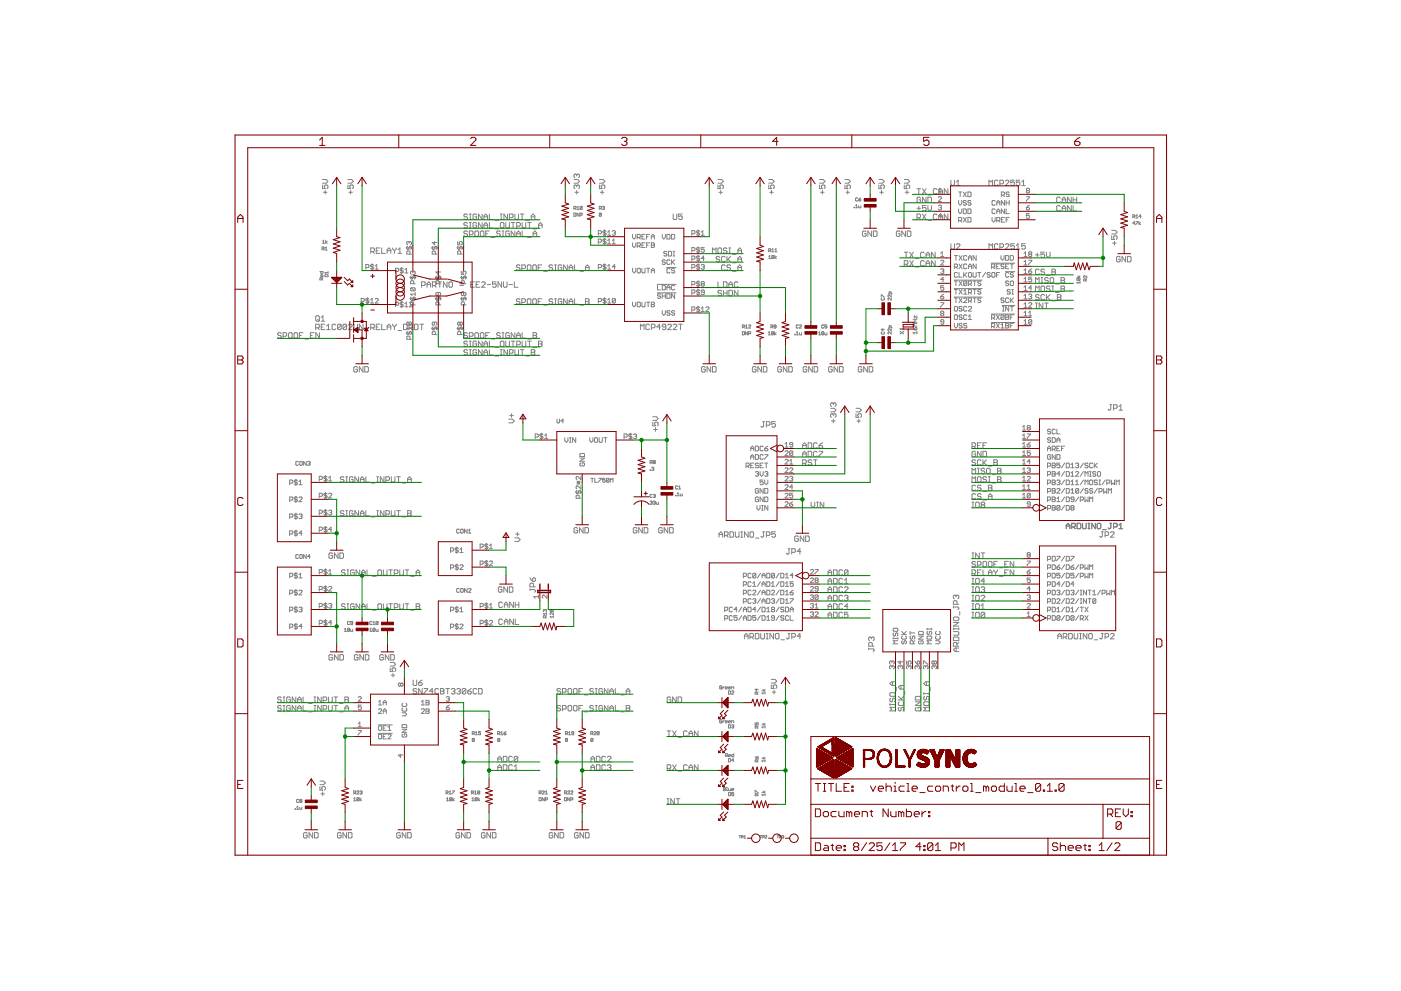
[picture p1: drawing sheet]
<svg xmlns="http://www.w3.org/2000/svg" width="420mm" height="297mm" viewBox="0 0 420 297" stroke-linecap="round" stroke-linejoin="round" font-family="sans-serif">
<g fill="none" stroke="#808080" stroke-width=".3">
<path d="M96.7 55.5v1h.8l-.2-.8 .2-.2h.6l.2 .2v.6l-.2 .2M96.7 53.8h1.1l.5 .6-.5 .5h-1.1M97 57.6h1.1M97.5 57.1v1.1M104.3 55.5v1h.9l-.3-.8 .3-.2h.5l.3 .2v.6l-.3 .2M104.3 53.8h1.1l.6 .6-.6 .5h-1.1M104.6 57.6h1.1M105.2 57.1v1.1M172.1 53.8h1.1l.6 .6-.6 .5h-1.1M172.4 57.6h1.1M173 52.5l-.3-.3-.6 .3v.5l.3 .3M173 55.7l-.3-.2-.6 .2v.6l.3 .2"/>
<path d="M173 52.5l.2-.3 .6 .3v.5l-.3 .3M173 55.7l.2-.2 .6 .2v.6l-.3 .2M173 52.5v.2M173 55.7v.3M173 57.1v1.1M179.8 55.5v1h.8l-.3-.5 .3-.5h.5l.3 .2v.6l-.3 .2M179.8 53.8h1l.6 .6-.6 .5h-1M180 57.6h1.1M180.6 57.1v1.1M215.3 55.5v1h.8l-.2-.5 .2-.5h.6l.2 .2v.6l-.2 .2M215.3 53.8h1.1l.5 .6-.5 .5h-1.1M215.6 57.6h1.1"/>
<path d="M216.1 57.1v1.1M230.5 55.5v1h.9l-.3-.5 .3-.5h.5l.3 .2v.6l-.3 .2M230.5 53.8h1.1l.6 .6-.6 .5h-1.1M230.8 57.6h1.1M231.4 57.1v1.1M245.8 55.5v1h.8l-.3-.5 .3-.5h.5l.3 .2v.6l-.3 .2M245.8 53.8h1.1l.5 .6-.5 .5h-1.1M246.1 57.6h1M246.6 57.1v1.1M253.4 55.5v1h.8l-.2-.5 .2-.5h.6l.2 .2v.6l-.2 .2M253.4 53.8h1.1l.5 .6-.5 .5h-1.1M253.7 57.6h1.1"/>
<path d="M254.2 57.1v1.1M257.2 59.5h-.6l.1 .7 .5-.1M257.5 59.8h.5l.1 .3-.4 .1zM258.1 59.3l-.6 .5M263.6 55.5v1h.8l-.3-.5 .3-.5h.5l.3 .2v.6l-.3 .2M263.6 53.8h1l.6 .6-.6 .5h-1M263.8 57.6h1.1M264.4 57.1v1.1M271.2 53.8h1.1l.5 .6-.5 .5h-1.1M271.2 55.5v1h.8l-.3-.5 .3-.5h.5l.3 .2v.6l-.3 .2M271.5 57.6h1M272 57.1v1.1"/>
<path d="M275 56.6h1.1M275.5 56.6v1.6M276.1 59.4l-.3-.3h-.5l-.3 .3v1l.3 .3h.5l.3-.3v-.5h-.6M276.6 56.6l1.1 1.6M277.7 59.1v1.6l-1.1-1.6v1.6M277.7 56.6l-1.1 1.6M278.3 59.1h.8l.3 .3v1l-.3 .3h-.8zM278.3 58.4h1.1M281 56.8l-.3-.2h-.5l-.3 .2v1.1l.3 .3h.5l.3-.3M281.4 56.9l.5-.5v1.4M281.4 57.8h.9M281.4 59.2l.2-.2 .7 .2-.9 1.2h.9"/>
<path d="M281.5 58.2v-1.1l.6-.5 .5 .5v1.1M281.5 57.4h1.1M284.3 56.6v1.6l-1.1-1.6v1.6M285.2 54v1.4l.2 .2h.6l.2-.2v-1.4M286.8 55.6h1.1M286.8 54.5l.5-.5v1.6M287.5 57.6h.9M288 57.6v1.3M288.9 57.6l.9 1.3M289.8 57.6l-.9 1.3M290.3 57.6h.7l.2 .2v.9l-.2 .2h-.7zM296.6 55.6v-1.6l.5 .5 .6-.5v1.6"/>
<path d="M299.3 54.3l-.3-.3h-.5l-.3 .3v1.1l.3 .2h.5l.3-.2M299.9 55.1h.8l.2-.3v-.5l-.2-.3h-.8v1.6M300.3 58.5h.7l.2-.7-.2-.2h-.7v1.3M300.8 58.5l.4 .4M301.5 54.3l.3-.3h.5l.3 .3v.2l-1.1 1.1h1.1M302.7 57.8l-.3-.2-.7 .2 .3 .5 .7 .2-.3 .4-.7-.2M304.2 54h-1.1v.8l.6-.3 .5 .3v.6l-.2 .2h-.6l-.3-.2M305.9 54h-1.1v.8l.5-.3 .6 .3v.6l-.3 .2h-.5l-.3-.2M306.4 55.6h1.1M306.4 54.5l.6-.5v1.6M307.8 59h.9l-.9 1.4M308 57.1l-.2 .3 .2 .4 .7-.2-.2-.5"/>
<path d="M308 57.1l-.2-.2 .2-.5 .7 .3-.2 .4M308 57.1h.5M318 59.4l-.3-.3h-.5l-.3 .3v1.1l.3 .2h.5l.3-.2M318.5 59.9h1.1M321.3 59.1v1.6l-1.1-1.6v1.6M321.8 59.9h1.1M321.8 59.1v1.6M322.9 59.1v1.6M96.6 74.7h.4l.2-.5-.6-.2v1M96.8 72.3l.2-.3v.9M96.8 72.9h.6M96.9 74.7l.3 .3"/>
<path d="M97.5 74.3l.3-.3v1M97.5 75h.6M97.7 72v.9M98.1 72.3l-.4 .3 .4 .3M111.2 75.4h.8l.3-.3v-.5l-.3-.3h-.8v1.6M111.6 79.1v1.8M111.7 75.4l.6 .5M112.1 79.5l-.7-.2-.3 .5 .7 .2 .3 .5-.3 .2-.7-.2M112.5 79.8l.5-.5v1.4M112.8 75.1h.6M113.9 74.3h-1.1v1.6h1.1M114.5 74.3v1.6h1"/>
<path d="M116.1 75.9v-1l.5-.6 .6 .6v1M116.1 75.1h1.1M117.8 74.3l.5 .8M118.3 75.1v.8M118.8 74.3v.3l-.5 .5M119.4 74.9l.5-.6v1.6M119.4 75.9h1.1M121.8 74.3h1.8M122.2 73.8l-.2 .7 .5 .3 .2-.7 .5-.3 .2 .3-.2 .7M122.7 72.7l-.2-.3-.5 .3 .2 .7M122.7 72.7l.2-.3 .5 .3-.2 .7M122.7 72.7v.2"/>
<path d="M122.9 76.2v-.7l-.2-.3-.7 .3v.7h1.4M129.4 74.3h1.9M129.9 73.8l-.3 .7 .5 .3 .2-.7 .5-.3 .2 .3-.2 .7M130.3 72.4v1l-.7-.7h1.4M130.6 76.2v-.7l-.3-.3-.7 .3v.7h1.4M137 74.3h1.9M137.2 72.4v1h.7l-.2-.5 .2-.5 .7 .3-.2 .7M137.5 73.8l-.3 .7 .5 .3 .2-.7 .5-.3 .2 .3-.2 .7M138.2 76.2v-.7l-.3-.3-.7 .3v.7h1.4M140.2 69.5l-.3-.3h-.5l-.3 .6 .3 .3h.5l.3 .5-.3 .3h-.5l-.3-.3M140.2 64.4l-.3-.2h-.5l-.3 .2 .3 .6h.5l.3 .3-.3 .5h-.5l-.3-.3M140.2 67l-.3-.3h-.5l-.3 .5 .3 .3h.5l.3 .6-.3 .2h-.5l-.3-.2"/>
<path d="M140.8 70.3h.8l.3-.2v-.6l-.3-.3h-.8v1.7M140.8 65.8h.5M140.8 64.2h.5M140.8 66.7h.5M140.8 68.3h.5M141 64.2v1.6M141 66.7v1.6M142.7 69.2h.5l.3 .3v1.1l-.3 .3h-.5l-.3-.3v-1.1zM142.9 64.4l-.2-.2h-.6l-.2 .2v1.1l.2 .3h.6l.2-.3v-.5h-.5M142.9 67l-.2-.3h-.6l-.2 .3v1.1l.2 .2h.6l.2-.2v-.6h-.5M144.3 69.2h.5l.3 .3v1.1l-.3 .3h-.5l-.3-.3v-1.1zM144.6 64.2v1.6l-1.1-1.6v1.6"/>
<path d="M144.6 66.7v1.6l-1.1-1.6v1.6M145.1 65.8v-1.1l.6-.5 .5 .5v1.1M145.1 65h1.1M145.1 68.3v-1.1l.6-.5 .5 .5v1.1M145.1 67.5h1.1M145.7 70.1h.5M146.8 69.2h-1.1v1.7M146.8 64.2v1.6h1M146.8 66.7v1.6h1M147.3 71.1h1.1M148.4 66.1h1.1M148.4 68.6h1.1"/>
<path d="M150 69.5l-.2-.3h-.6l-.3 .6 .3 .3h.6l.2 .5-.2 .3h-.6l-.3-.3M150.1 65.8h.5M150.1 64.2h.5M150.3 66.7h.6l.2 .3v1.1l-.2 .2h-.6l-.2-.2v-1.1zM150.3 64.2v1.6M150.6 69.2h.5M150.6 70.9h.5M150.9 69.2v1.7M151.7 66.7v1.4l.3 .2h.5l.3-.2v-1.4M152.2 64.2v1.6l-1.1-1.6v1.6M152.8 69.5l-.3-.3h-.5l-.3 .3v1.1l.3 .3h.5l.3-.3v-.5h-.6M152.8 65.3h.8l.3-.3v-.6l-.3-.2h-.8v1.6"/>
<path d="M153.3 66.7h1.1M153.9 66.7v1.6M154.4 64.2v1.3l.3 .3h.5l.3-.3v-1.3M154.4 69.2v1.7l-1.1-1.7v1.7M155 70.1h1M155 70.9v-1.1l.5-.6 .5 .6v1.1M155 67.8h.8l.2-.3v-.5l-.2-.3h-.8v1.6M155.9 79.7l-.2-.3h-.6l-.2 .3 .2 .5h.6l.2 .3-.2 .5h-.6l-.2-.2M156 64.2h1.1M156.6 69.2v1.7h1.1M156.6 66.7v1.4l.3 .2h.5l.3-.2v-1.4M156.6 64.2v1.6"/>
<path d="M157.7 66.1h1.1M158.2 71.1h1.1M158.2 66.7h1.1M158.4 79.4h.5l.3 .3v1.1l-.3 .2h-.5l-.3-.2v-1.1zM158.8 66.7v1.6M159.3 65h1.1M159.3 65.8v-1.1l.6-.5 .5 .5v1.1M159.9 70.1h1.1M159.9 70.9v-1.1l.5-.6 .6 .6v1.1M159.9 68.6h1.1M160 79.4h.6l.2 .3v1.1l-.2 .2h-.6l-.2-.2v-1.1zM161.5 68.3v-1.1l.6-.5 .5 .5v1.1"/>
<path d="M161.5 67.5h1.1M162.5 79.4h-1.1v1.6M165.8 79.7l-.3-.3h-.5l-.3 .3 .3 .5h.5l.3 .3-.3 .5h-.5l-.3-.2M166.3 79.4h.6M166.6 79.4v1.6M168.5 79.7l-.3-.3h-.5l-.3 .3v1.1l.3 .2h.5l.3-.2v-.6h-.6M170.1 79.4v1.6l-1.1-1.6v1.6M172.1 62.5h.5l.1-.5-.6-.2v1M172.1 63.9l.6 .1-.1 .8h-.5zM172.3 79.4v1.6h1.1M172.4 62.5l.3 .3M173 62.2l.4-.4v1"/>
<path d="M173 62.8h.7M173.7 63.9v.9l-.7-.9v.9M174 64.5h.5l.1-.5-.6-.1v.9M174.6 62h-.6v.6M174.6 62v.6h-.6M174.6 62l-.6 .6M179.4 70.1h.7l.3-.7-.3-.3h-.7v1.4M179.4 72.6h.7l.3-.7-.3-.2h-.7v1.4M179.7 62.5h.5l.2-.5-.7-.2v1M180 62.5l.4 .3M180.4 64v.7h-.7M180.4 64h-.7v.7"/>
<path d="M180.4 64l-.7 .7M180.7 62l.4-.2 .2 .2-.2 .3M181 62.3h.1M181.1 62.3l.2 .2-.2 .3-.4-.2M181.3 68.9v1.9M181.3 71.4v1.9M181.3 79.1v1.8M181.8 71.9l-.7-.2-.3 .4 .7 .3 .3 .4-.3 .3-.7-.3M181.8 69.4l-.7-.3-.3 .5 .7 .2 .3 .5-.3 .2-.7-.2M181.8 79.5l-.7-.2-.3 .5 .7 .2 .3 .5-.3 .2-.7-.2M182.2 73.1h1M182.2 70.5h1"/>
<path d="M182.2 69.6l.5-.5v1.4M182.2 72.1l.5-.4v1.4M182.2 79.8l.5-.5v1.4M183.6 73.1h1M183.6 69.4l.7-.3 .3 .3-.3 .4M183.6 72.1l.5-.4v1.4M184.1 69.8h.2M184.3 69.8l.3 .3-.3 .4-.7-.2M184.6 80h-1l.7-.7v1.4M189.7 72.8v.9l.5 .5 .4-.5v-.9M189.7 70.3v.9l.5 .4 .4-.4v-.9M191.1 71.2h.7l.2-.2-.2-.7h-.7v1.3"/>
<path d="M191.1 73.7h.7l.2-.2-.2-.7h-.7v1.4M191.6 73.7l.4 .5M191.6 71.2l.4 .4M192.5 73.5h.5M192.5 71h.5M193.4 70.3h-.9v1.3h.9M193.4 72.8h-.9v1.4h.9M193.9 73.5h.5M193.9 71h.5M194.8 70.3h-.9v1.3M194.8 72.8h-.9v1.4M195.3 71.6v-.9l.5-.4 .5 .4v.9"/>
<path d="M195.3 72.8h.7l.3 .2-.3 .5 .3 .5-.3 .2h-.7zM195.3 73.5h.7M195.3 71h1M198.6 70.3v.9l.5 .4 .4-.4v-.9M199.5 78.1l-.7-.2-.2 .4 .7 .3 .2 .4-.2 .3-.7-.3M200 70.3h.7l.2 .2v.9l-.2 .2h-.7zM200 75.6l-.7-.3-.2 .5 .7 .2 .2 .5-.2 .2-.7-.2M200.5 75.3h.7l.2 .3v.9l-.2 .2h-.7zM200.9 78.1l-.2-.2-.7 .2v.9l.2 .3 .7-.3M201.4 70.3h.7l.2 .2v.9l-.2 .2h-.7zM201.4 77.9v1.4M201.6 78.6l.7 .7"/>
<path d="M201.9 75.3h.4M201.9 76.7h.4M201.9 64.2v1.3l.3 .3h.5l.3-.3v-1.3M202.1 75.3v1.4M202.3 77.9l-.9 .9M204.6 64.2h-1.1v.8l.6-.3 .5 .3v.5l-.3 .3h-.5l-.3-.3M207.5 70.1h.7l.2-.3-.2-.7h-.7v1.4M207.5 77.7h.7l.2-.3-.2-.6h-.7v1.3M207.5 75.1h.7l.2-.2-.2-.7h-.7v1.4M209.4 68.9v1.9M209.4 74v1.8M209.4 76.5v1.9"/>
<path d="M209.4 79.1v1.8M209.8 69.4l-.7-.3-.2 .5 .7 .2 .2 .5-.2 .2-.7-.2M209.8 74.4l-.7-.2-.2 .5 .7 .2 .2 .5-.2 .2-.7-.2M209.8 77l-.7-.2-.2 .4 .7 .2 .2 .5-.2 .2-.7-.2M209.8 79.5l-.7-.2-.2 .5 .7 .2 .2 .5-.2 .2-.7-.2M210.3 70.5h.9M210.3 69.6l.5-.5v1.4M210.3 79.5l.7-.2 .2 .2-.2 .5M210.8 80h.2M211 80l.2 .2-.2 .5-.7-.2M211.2 74.2h-.9v.7l.5-.2 .4 .2-.2 .7-.7-.2M211.2 77.4h-.9l.7-.6v1.3"/>
<path d="M213.7 75.9v-1.6l.5 .6 .5-.6v1.6M215.6 74.3h.5l.3 .3v1.1l-.3 .2h-.5l-.3-.2v-1.1zM215.8 77.1l-.2-.2h-.6l-.2 .2 .2 .6h.6l.2 .3-.2 .5h-.6l-.2-.3M217.5 79.7l-.3-.3h-.5l-.3 .3v1.1l.3 .2h.5l.3-.2M217.5 77.1l-.3-.2h-.5l-.3 .2v1.1l.3 .3h.5l.3-.3M218 74.6l-.3-.3h-.5l-.3 .6 .3 .2h.5l.3 .6-.3 .2h-.5l-.3-.2M218 76.9v1.6M218.3 77.7l.8 .8M218.6 74.3h.5M218.6 75.9h.5M218.8 74.3v1.6M219.1 76.9l-1.1 1.1"/>
<path d="M219.1 79.7l-.3-.3h-.5l-.3 .3 .3 .5h.5l.3 .3-.3 .5h-.5l-.3-.2M219.7 76.2h1M219.7 78.8h1M221.3 77.7h1.1M221.3 75.9v-1l.5-.6 .6 .6v1M221.3 78.5v-1.1l.5-.5 .6 .5v1.1M221.3 75.1h1.1M230.5 76.9l.3-.3v.9M230.5 77.5h.6M230.5 75.2h.5l.1-.5-.6-.2v1M230.8 75.2l.3 .3M231.5 75.5h.6"/>
<path d="M231.5 74.8l.3-.3v1M232.1 76.7v.7h-.6M232.1 76.7h-.6v.7M232.1 76.7l-.6 .7M232.4 76.6v.9M232.4 75.5h.6M232.4 74.8l.3-.3v1M232.9 76.9l-.5 .3 .5 .3M256.1 62.1l.2 .2zM256.6 62.3h.6M256.6 61.7l.3-.4v1M257.5 61.7l.2 .6h.4v-.6"/>
<path d="M259.7 69.5l-.2-.3h-.6l-.2 .3v1.1l.2 .3h.6l.2-.3v-.5h-.5M261.4 69.2v1.7l-1.1-1.7v1.7M261.9 69.2h.8l.3 .3v1.1l-.3 .3h-.8zM269.9 69.5l-.3-.3h-.5l-.3 .3v1.1l.3 .3h.5l.3-.3v-.5h-.5M271.2 79.2h.8l.3-.2v-.6l-.3-.3h-.8v1.7M271.2 75.6h1.1M271.5 69.2v1.7l-1.1-1.7v1.7M271.7 75.6v1.6M271.7 79.2l.6 .6M272.1 69.2h.8l.3 .3v1.1l-.3 .3h-.8zM272.8 75.6l1.1 1.6M272.8 78.1l1.1 1.7"/>
<path d="M273.9 75.6l-1.1 1.6M273.9 78.1l-1.1 1.7M274.5 77.5h1M275 65.3h.8l.3-.3v-.6l-.3-.2h-.8v1.6M275 62.4h1.1M275.5 65.3l.6 .5M275.5 61.9v1.1M276.6 64.2l1.1 1.6M277.2 75.9l-.3-.3h-.5l-.3 .3v1l.3 .3h.5l.3-.3M277.2 78.4l-.3-.3h-.5l-.3 .3v1.1l.3 .3h.5l.3-.3M277.7 61.6h-1.1v.8l.6-.2 .5 .2v.6l-.2 .2h-.6l-.3-.2M277.7 79.8v-1.1l.6-.6 .5 .6v1.1"/>
<path d="M277.7 77.2v-1.1l.6-.5 .5 .5v1.1M277.7 76.4h1.1M277.7 79h1.1M277.7 64.2l-1.1 1.6M278.3 61.6v1.1l.5 .5 .6-.5v-1.1M278.3 66.1h1.1M280.5 75.6v1.6l-1.1-1.6v1.6M280.5 78.1v1.7l-1.1-1.7v1.7M281 64.4l-.3-.2h-.5l-.3 .2v1.1l.3 .3h.5l.3-.3M281.4 61.7l.7-.2 .2 .2-.2 .5M281.5 65.8v-1.1l.6-.5 .5 .5v1.1M281.5 65h1.1"/>
<path d="M281.9 62.2h.2M282.1 76.9h.9M282.1 62.2l.2 .2-.2 .5-.7-.2M282.1 78.3l.2-.3 .7 .3-.9 1.1h.9M282.1 75.9l.5-.4v1.4M282.3 64.7h-.9l.7-.6v1.3M284.3 64.2v1.6l-1.1-1.6v1.6M285.2 73.1v1.3l.2 .3h.6l.2-.3v-1.3M286.2 76.6h.9M286.7 76.6v1.4M286.8 73.3l.3-.2h.5l.3 .2v.3l-1.1 1.1h1.1M287.5 60.1v.9l.5 .5 .4-.5v-.9"/>
<path d="M287.5 62.6v1l.5 .4 .4-.4v-1M287.5 66.1h.7l.2-.7-.2-.2h-.7v1.4M287.6 76.6l.9 1.4M287.6 79.1l.9 1.4M288 66.1l.4 .5M288.5 76.6l-.9 1.4M288.5 79.1l-.9 1.4M288.9 62.6h.7l.2 .3v.9l-.2 .2h-.7zM288.9 65.2l.9 1.4M289.8 60.3l-.7-.2-.2 .5 .7 .2 .2 .5-.2 .2-.7-.2M289.8 65.2l-.9 1.4M289.9 76.8l-.2-.2-.7 .2v1l.2 .2 .7-.2"/>
<path d="M289.9 79.4l-.2-.3-.7 .3v.9l.2 .2 .7-.2M290.3 62.6h.7l.2 .3v.9l-.2 .2h-.7zM290.3 65.2h.7l.2 .2v.9l-.2 .3h-.7zM290.4 78v-.9l.5-.5 .5 .5v.9M290.4 77.3h1M290.4 79.8h1M291.2 60.3l-.2-.2-.7 .2 .2 .5 .7 .2-.2 .5-.7-.2M292.8 76.6v1.4l-1-1.4v1.4M292.8 79.1v1.4l-1-1.4v1.4M296.6 74.7v-1.6l.5 .5 .6-.5v1.6M297.3 78.9h7M297.5 65.2v.9l.5 .5 .4-.5v-.9"/>
<path d="M298.4 60.3l-.2-.2-.7 .2v1l.3 .2 .6-.2M298.4 62.9l-.2-.3-.7 .3v.9l.3 .2 .6-.2M298.8 79.8h.5M298.9 60.8h.9M298.9 66.1h.7l.2-.7-.2-.2h-.7v1.4M298.9 61.5v-.9l.5-.5 .4 .5v.9M298.9 64v-.9l.5-.5 .4 .5v.9M298.9 63.3h.9M299.3 73.3l-.3-.2h-.5l-.3 .2v1.1l.3 .3h.5l.3-.3M299.4 66.1l.4 .5M299.7 79.1h-.9v1.4h.9M299.9 74.1h.8l.2-.2v-.6l-.2-.2h-.8v1.6"/>
<path d="M300.2 76.6v.9l.5 .5 .4-.5v-.9M300.3 65.9h.5M301.1 79.4l-.2-.3-.7 .3 .2 .4 .7 .3-.2 .4-.7-.2M301.2 65.2h-.9v1.4h.9M301.2 60.1v1.4l-.9-1.4v1.4M301.2 62.6v1.4l-.9-1.4v1.4M301.5 73.3l.3-.2h.5l.3 .2v.3l-1.1 1.1h1.1M301.6 76.6h.7l.2 .2v1l-.2 .2h-.7zM301.6 79.8h.4M301.7 60.8h1M301.7 62.6v1.4h1M301.7 65.9h.5"/>
<path d="M301.7 60.1v1.4M302.5 79.1h-.9v1.4h.9M302.7 65.2h-1v1.4M302.7 60.1v1.4M303 76.6h.7l.2 .2v1l-.2 .2h-.7zM303 79.1h.9M303.5 79.1v1.4M304.2 73.1h-1.1v.8l.6-.3 .5 .3v.5l-.2 .3h-.6l-.3-.3M304.8 74.7h1.1M304.8 73.6l.5-.5v1.6M307.1 76.9h.9M307.1 79.4h.9"/>
<path d="M307.1 75.9l.5-.4v1.4M307.1 78.5l.5-.5v1.4M307.5 73.1h-1.1v.8l.6-.3 .5 .3v.5l-.3 .3h-.5l-.3-.3M307.8 62.2h.7l.2 .5-.7 .2zM308.5 78h.9l-.9 1.4M308.7 76.2l-.2 .2 .2 .5 .7-.3-.2-.4M308.7 76.2l-.2-.3 .2-.4 .7 .2-.2 .5M308.7 76.2h.5M308.7 64.1h-.9v.6l.5-.2 .4 .2-.2 .7-.7-.2M308.7 61.5l-.9 .7M310.6 76.4h1M311.1 75.9v1"/>
<path d="M313.3 75.6h-1.1v.8l.5-.3 .6 .3v.5l-.3 .3h-.5l-.3-.3M313.8 75.6v1.1l.6 .5 .5-.5v-1.1M318 61.9l-.3-.3h-.5l-.3 .3v1.1l.3 .2h.5l.3-.2M318.5 62.4h1.1M318.5 63.2v-1l.6-.6 .5 .6v1M318.5 60.7v-1.1l.6-.5 .5 .5v1.1M321.3 61.6v1.6l-1.1-1.6v1.6M321.8 61.6v1.6h1.1M333.4 70.7v1.1h.8l-.3-.6 .3-.5h.6l.2 .3v.5l-.2 .3M333.4 69h1.1l.5 .6-.5 .5h-1.1M333.7 72.9h1.1M334.2 72.3v1.1"/>
<path d="M335.9 77.1l-.2-.2h-.6l-.2 .2v1.1l.2 .3h.6l.2-.3v-.5h-.5M337.6 76.9v1.6l-1.1-1.6v1.6M338.1 76.9h.8l.3 .2v1.1l-.3 .3h-.8zM339.7 65h.5l.1-.5-.6-.1v.9M340 65l.3 .3M340.3 66.9h-.6l.5-.5v1M340.7 66.4h.6l-.6 1M340.7 64.7l.3-.3v.9M340.7 65.3h.6M341.6 66.4v1M342.1 66.7l-.5 .3 .5 .4M342.2 64.9h-.6l.5-.5v.9"/>
<path d="M84.3 100l-.2-.3h-.6l-.2 .6 .2 .2h.6l.2 .6-.2 .2h-.6l-.2-.2M86.8 99.7h.6l.2 .3v1.1l-.2 .2h-.6l-.3-.2v-1.1zM88.4 99.7h.6l.3 .3v1.1l-.3 .2h-.6l-.2-.2v-1.1zM90.9 99.7h-1.1v1.6M94.2 99.7h-1.1v1.6h1.1M94.7 98.3h.8l.3-.3v-.5l-.3-.3h-.8v1.6M95 94.6h.5l.3 .3v1.1l-.3 .3h-.5l-.3-.3v-1.1zM95.2 98.3l.6 .5M95.2 95.7l.6 .6M95.8 99.7v1.6l-1.1-1.6v1.6M95.9 81.4h1v.5l-.5 .1-.2-.6M96.3 98h.6"/>
<path d="M96.3 95.2l.6-.6v1.7M96.3 96.3h1.1M96.5 83.9v-.5l-.4-.2-.2 .7h1M96.9 82.5l-.2 .4-.5-.1v-.3l.3-.2v.6M96.9 83.2l-.4 .4M97.4 97.2h-1.1v1.6h1.1M97.5 82.5l.7-.2 .2 .6h-.9zM98 98.8h1M98 97.7l.5-.5v1.6M98.4 81.4v.6M98.4 81.7h-.9l.2 .3M100.7 97.5l-.3-.3h-.5l-.3 .3v1l.3 .3h.5l.3-.3"/>
<path d="M102.3 97.5l-.3-.3h-.5l-.3 .3v1M102.3 97.5v1l-.3 .3h-.5l-.3-.3M102.3 97.5l-1.1 1M103.9 97.5l-.2-.3h-.6l-.2 .3v1M103.9 97.5v1l-.2 .3h-.6l-.2-.3M103.9 97.5l-1 1M104.5 97.5l.3-.3h.5l.3 .3v.2l-1.1 1.1h1.1M106.2 97.2v1.3l.2 .3h.6l.2-.3v-1.3M108.3 90.4h.7l.2-.7-.2-.2h-.7v1.3M108.9 97.2v1.6l-1.1-1.6v1.6M109.7 80.2h.7l.2-.7-.2-.2h-.7v1.4M110.2 89.2v1.9"/>
<path d="M110.6 89.7l-.7-.2-.2 .4 .7 .2 .2 .5-.2 .2-.7-.2M111.1 90.8h1M111.1 89.9l.5-.4v1.3M111.2 98.3h.8l.3-.3v-.5l-.3-.3h-.8v1.6M111.7 98.3l.6 .5M112.5 80.7h1M112.5 89.7l.3-.2 .7 .2-1 1.1h1M112.8 98h.6M113.9 97.2h-1.1v1.6h1.1M114.5 97.2v1.6h1M116.1 98h1.1M116.1 98.8v-1.1l.5-.5 .6 .5v1.1"/>
<path d="M117.8 97.2l.5 .8M118.3 98v.8M118.6 81.3h.7l.2-.2-.2-.7h-.7v1.4M118.6 91.5h.7l.2-.2-.2-.7h-.7v1.4M118.8 97.2v.3l-.5 .5M119.4 99.1h1.1M120.5 80.2v1.8M120.5 90.3v1.9M120.9 80.6l-.7-.2-.2 .5 .7 .2 .2 .5-.2 .2-.7-.2M120.9 90.8l-.7-.2-.2 .4 .7 .3 .2 .4-.2 .3-.7-.3M121 97.2h.8l.3 .3v1l-.3 .3h-.8zM121.4 81.8h.9"/>
<path d="M121.4 92h.9M121.4 80.9l.5-.5v1.4M121.4 91l.5-.4v1.4M121.8 99.8h1.8M122.2 96.5h1l.2 .3-.2 .7M122.2 99.4l-.2 .7 .5 .2 .2-.7 .5-.2 .2 .2-.2 .7M122.2 96.5l-.2 .7 .2 .3h1M122.2 96.5l1 1M122.7 98.3h.8l.2-.3v-.5l-.2-.3h-.8v1.6M122.8 90.8l.2-.2 .7 .2-.9 1.2h.9M122.9 83.2h1.9M122.9 89.5h1.9"/>
<path d="M123.4 86.3l-.3 .7 .3 .2h.9M123.4 89.1l-.3 .7 .5 .2 .2-.7 .5-.2 .2 .2-.2 .7M123.4 82.7l-.3 .7 .5 .3 .2-.7 .5-.3 .2 .3-.2 .7M123.4 86.3h.9l.2 .2-.2 .7M123.4 86.3l.9 .9M123.4 98v.9M123.4 98.4h-1.4l.5 .5M123.8 81.5v.3M123.8 81.5l-.2-.2-.5 .2 .3 .7M123.8 81.5l.3-.2 .4 .2-.2 .7M124.1 85v-.7l-.7-.2-.3 .2v.7h1.4M124.1 91.4v-.7l-.7-.2-.3 .2v.7h1.4"/>
<path d="M124.3 97.2h.8l.3 .3v1l-.3 .3h-.8zM124.5 88.1h-1.4l.5 .5M124.5 87.7v.9M125.9 97.2h1.1M126.4 85.6h.9l.2-.3v-.5l-.2-.3h-.9v1.6M126.5 97.2v1.6M128.1 86.1v-1.1l.5-.5 .6 .5v1.1M128.1 85.3h1.1M129.4 98.4h1.9M129.9 98l-.3 .7 .5 .2 .2-.7 .5-.2 .2 .2-.2 .7M130.2 85.6l.6 .5M130.3 96.5v.7l-.2 .3-.5-.3 .3-.7h.9l.2 .3-.2 .7"/>
<path d="M130.5 83.2h1.9M130.5 89.5h1.9M130.7 85h1.4M130.8 84.8l-.3-.3h-.8v1.6M131 82.7l-.3 .3 .3 .7 .4-.3v-.4l.3-.3 .4 .3-.2 .7M131 89.1l-.3 .2 .3 .7 .4-.2v-.5l.3-.2 .4 .2-.2 .7M131.3 84.5h1.1M131.4 87.7v.7l-.2 .2-.5-.2 .3-.7h.9l.2 .2-.2 .7M131.4 81.3v.9l-.7-.7h1.4M131.7 85v-.7l-.7-.2-.3 .2 .1 1-.3 .3h-.8M131.7 91.4v-.7l-.3-.2-.7 .2v.7h1.4M131.9 84.5v1.6"/>
<path d="M134.1 84.5v1.6l-1.1-1.6v1.6M134.9 84.5h.5l.3 .3v1l-.3 .3h-.5l-.3-.3v-1zM137 98.4h1.9M137.5 98l-.3 .7 .5 .2 .2-.7 .5-.2 .2 .2-.2 .7M137.9 85.6h1.1M137.9 85h1.8M137.9 96.8l-.2-.3-.5 .3 .3 .7 .4-.3M137.9 96.8l.3-.3 .4 .3-.2 .7-.5-.3M137.9 96.8v.4M138.1 83.2h1.9M138.1 89.5h1.9M138.3 81.3v.9h.7l-.2-.4 .2-.5 .7 .2-.2 .7"/>
<path d="M138.3 85v-.7l.3-.2 .7 .2v.7M138.6 89.1l-.3 .7 .5 .2 .2-.7 .5-.2 .2 .2-.2 .7M138.6 82.7l-.3 .7 .5 .3 .2-.7 .5-.3 .2 .3-.2 .7M139 87.9l-.2-.2-.5 .2 .3 .7 .4-.2M139 87.9l.3-.2 .4 .2-.2 .7-.5-.2M139 87.9v.5M139.3 91.4v-.7l-.3-.2-.7 .2v.7h1.4M140.2 100l-.3-.3h-.5l-.3 .3 .3 .5h.5l.3 .3-.3 .5h-.5l-.3-.2M141.2 85.3h.5M142.2 84.5h-1v1.6h1M142.4 100l.3-.3h.5l.3 .3v1.1l-.3 .2h-.5l-.3-.2zM142.8 85.3h.5"/>
<path d="M143.9 84.5h-1.1v1.6h1.1M144 100l.3-.3h.5l.3 .3v1.1l-.3 .2h-.5l-.3-.2zM144.4 84.8l.3-.3h.5l.3 .3v.2l-1.1 1.1h1.1M146.1 85.3h1.1M146.8 99.7h-1.1v1.6M148.8 84.5h-1.1v.8l.6-.3 .5 .3v.5l-.3 .3h-.5l-.3-.3M150 100l-.2-.3h-.6l-.3 .3 .3 .5h.6l.2 .3-.2 .5h-.6l-.3-.2M150.4 84.5v1.6l-1-1.6v1.6M150.6 99.7h.5M150.9 99.7v1.6M151 84.5v1.3l.3 .3h.5l.3-.3v-1.3M152.6 85.3h1.1"/>
<path d="M152.8 100l-.3-.3h-.5l-.3 .3v1.1l.3 .2h.5l.3-.2v-.6h-.6M154.3 84.5v1.6h1M154.4 99.7v1.6l-1.1-1.6v1.6M155.9 89.8l-.2-.2h-.6l-.2 .2 .2 .6h.6l.2 .2-.2 .6h-.6l-.2-.3M156.5 80.5h.8l.3-.3v-.5l-.3-.3h-.8v1.6M156.5 90.6h.8l.3-.2v-.6l-.3-.2h-.8v1.6M156.6 99.7v1.6h1.1M158.4 89.6h.5l.3 .2v1.1l-.3 .3h-.5l-.3-.3v-1.1zM159.8 89.8l.2-.2h.6l.2 .2v1.1l-.2 .3h-.6l-.2-.3zM159.9 99.7h.8l.3 .3-.3 .5 .3 .6-.3 .2h-.8zM161.4 80.2h.5M161.4 90.4h.5"/>
<path d="M162.5 89.6h-1.1v1.6M163 81.3h1.1M163 91.5h1.1M165.8 89.8l-.3-.2h-.5l-.3 .2 .3 .6h.5l.3 .2-.3 .6h-.5l-.3-.3M166.3 89.6h.6M166.3 81h.6M166.3 91.2h.6M166.6 89.6v1.6M168.5 89.8l-.3-.2h-.5l-.3 .2v1.1l.3 .3h.5l.3-.3v-.5h-.6M170.1 89.6v1.6l-1.1-1.6v1.6M170.7 81v-1.1l.5-.5 .6 .5v1.1M170.7 91.2v-1.1l.5-.5 .6 .5v1.1"/>
<path d="M170.7 80.2h1.1M170.7 90.4h1.1M172.3 89.6v1.6h1.1M173.9 81.3h1.1M173.9 91.5h1.1M175.6 81v-1.1l.5-.5 .6 .5v1.1M175.6 89.6h.8l.3 .2-.3 .6 .3 .5-.3 .3h-.8zM175.6 80.2h1.1M175.6 90.4h.8M179.4 80.2h.7l.3-.7-.3-.2h-.7v1.4M179.4 90.4h.7l.3-.7-.3-.2h-.7v1.3M181.3 89.2v1.9"/>
<path d="M181.8 89.7l-.7-.2-.3 .4 .7 .2 .3 .5-.3 .2-.7-.2M182.2 80.7h1M182.2 90.8h1M182.2 89.9l.5-.4v1.3M184.6 89.7l-.3-.2-.7 .2v.9M184.6 89.7v.9l-.3 .2-.7-.2M184.6 89.7l-1 .9M189.7 80.4v.9l.5 .5 .4-.5v-.9M189.7 90.6v.9l.5 .5 .4-.5v-.9M191.3 80.4l.7 .2v1l-.2 .2-.7-.2v-1zM191.3 90.6l.7 .2v.9l-.2 .3-.7-.3v-.9zM192.1 98.8v-1.6l.5 .5 .5-.5v1.6"/>
<path d="M192.5 80.4v1.2l.2 .2 .7-.2v-1.2M192.5 90.6v1.1l.2 .3 .7-.3v-1.1M193.9 80.4h.9M193.9 90.6h.9M194.4 80.4v1.4M194.4 90.6v1.4M194.8 97.5l-.3-.3h-.5l-.3 .3v1l.3 .3h.5l.3-.3M195.3 90.6h.7l.3 .2-.3 .5 .3 .4-.3 .3h-.7zM195.3 81.8v-.9l.5-.5 .5 .5v.9M195.3 81.1h1M195.3 91.3h.7M195.3 98.3h.9l.2-.3v-.5l-.2-.3h-.9v1.6"/>
<path d="M197.1 85.2h5.7M197.1 87.8h5.7M197.2 85.5v1.4h.9M198.1 98h-1.1l.8-.8v1.6M198.1 88.3l-.7-.3-.2 .5 .7 .2 .2 .5-.2 .2-.7-.2M198.6 85.5h.7l.2 .2v1l-.2 .2h-.7zM198.6 88v1.4M198.6 93.1v.9l.5 .5 .4-.5v-.9M198.6 88.7h.9M199.5 88v1.4M199.7 98h-.8l-.3-.3 .3-.5h.5l.3 .3v1l-.3 .3h-.5l-.3-.3M199.9 80.2h2.9"/>
<path d="M200 86.9v-.9l.5-.5 .4 .5v.9M200 88h.7l.2 .3v.9l-.2 .2h-.7zM200 86.2h.9M200.3 97.5l.2-.3h.6l.2 .3v.2l-1 1.1h1M200.9 80.6l-.2-.2-.7 .2v1l.2 .2 .7-.2M200.9 93.3l-.7-.2-.2 .5 .7 .2 .2 .5-.2 .2-.7-.2M201.9 97.5l.3-.3h.5l.3 .3v.2l-1.1 1.1h1.1M202.3 80.6l-.2-.2-.7 .2 .2 .5 .7 .2-.2 .5-.7-.2M202.3 93.3l-.2-.2-.7 .2 .2 .5 .7 .2-.2 .5-.7-.2M202.3 85.7l-.2-.2-.7 .2v1l.2 .2 .7-.2M202.3 88v1.4l-.9-1.4v1.4M203.5 97.2h1.1"/>
<path d="M204.1 97.2v1.6M207.5 87.8h.7l.2-.2-.2-.7h-.7v1.4M207.5 85.3h.7l.2-.2-.2-.7h-.7v1.4M207.5 80.2h.7l.2-.2-.2-.7h-.7v1.4M207.5 92.9h.7l.2-.2-.2-.7h-.7v1.4M209.4 84.1v1.9M209.4 86.7v1.8M209.4 91.8v1.8M209.8 87.1l-.7-.2-.2 .5 .7 .2 .2 .5-.2 .2-.7-.2M209.8 84.6l-.7-.2-.2 .4 .7 .3 .2 .4-.2 .3-.7-.3M209.8 92.2l-.7-.2-.2 .5 .7 .2 .2 .5-.2 .2-.7-.2M210.3 92.5l.5-.5v1.4"/>
<path d="M210.3 93.4h.9M210.5 85.1l-.2-.3 .2-.4 .7 .2-.2 .5M210.5 85.1l-.2 .2 .2 .5 .7-.3-.2-.4M210.5 85.1h.5M211.2 87.6h-.7l-.2-.2 .2-.5 .7 .2v1l-.2 .2-.7-.2M211.7 92.2l.2-.2 .7 .2-.9 1.2h.9M215.3 84.5v1.6h1.1M216.4 87.3l-.3-.3h-.5l-.3 .3 .3 .5h.5l.3 .3-.3 .5h-.5l-.3-.2M217 84.5h.8l.2 .3v1l-.2 .3h-.8zM217 87.8h1M217 87v1.6M218 87v1.6"/>
<path d="M218.6 85.3h1.1M218.6 86.1v-1.1l.5-.5 .6 .5v1.1M218.6 87h.8l.3 .3v1.1l-.3 .2h-.8zM219.7 81.3h1M221.3 81v-1.1l.5-.5 .6 .5v1.1M221.3 80.2h1.1M221.3 84.8l-.3-.3h-.5l-.3 .3v1l.3 .3h.5l.3-.3M221.3 87v1.6l-1.1-1.6v1.6M222.6 98h.5l.2-.4-.7-.2v.9M222.6 99.4l.7 .2-.2 .8h-.5zM222.9 98l.4 .3M223.6 98.3h.6"/>
<path d="M223.6 97.7l.3-.3v.9M224.2 99.4v1l-.6-1v1M224.5 97.6l.2-.2 .4 .2-.6 .7h.6M230.4 99.7l.3-.3v1M231.2 98h.4l.2-.4-.6-.2v.9M231.5 98l.3 .3M232 99.6l-.2 .8-.4-.2M232 99.6l-.5-.2-.1 .8M232 99.6l-.6 .6M232.3 99.4v1M232.7 99.7l-.4 .4 .4 .3M232.7 97.9l-.6-.2 .2-.3 .4 .2v.6l-.1 .1-.5-.1"/>
<path d="M238.8 99.7l.3-.3v1M239.4 97.6l-.1-.2-.5 .2 .2 .7 .4-.1M239.7 99.7l.2 .7h.5v-.7M239.7 97.6l.2-.2 .5 .2-.7 .7h.7M245.5 99.7l.3-.3v1M247.1 99.6l-.2 .8-.5-.2M247.1 99.6l-.5-.2-.2 .8M247.1 97.6l-.2-.2-.5 .2 .2 .7 .5-.1M247.1 99.6l-.7 .6M247.4 99.7l.1 .7h.5v-.7M248 97.4h-.6v.5l.3-.2 .3 .2-.2 .4-.4-.1M264.3 89v-.6l.9 .6"/>
<path d="M264.5 99.5l-.2 .2 .2 .4 .7-.2-.1-.4M264.5 89.3l-.2 .2 .2 .5 .7-.2-.1-.5M264.8 98.6v.6l-.5-.5h.9M267.3 89.3v.7l-.7-.7-.3 .2 .2 .5M267.3 88.1l-.2-.6-.5 .1v.5h1M267.3 88.4v.6l-.7-.6-.3 .1 .2 .5M267.3 98.2l-.2-.6-.5 .2v.4h1M267.3 98.6v.6l-.7-.6-.3 .1 .2 .5M267.3 99.5v.6l-.7-.6-.3 .2 .2 .4M269.9 99.3l1.1 .8M271 98.5h-1.1l.4 .4M271 99.3l-1.1 .8"/>
<path d="M271 98.1v.8M273.8 98.1l.6 .8M273.8 96.6h1.2M273.8 95.8h1.2M274.4 98.3l.4-.2 .2 .6-.6 .2zM274.4 95.8v.8M274.5 80h1M275 99.7h-1.2l.4 .4M275 94.7v.7l-.8-.7v.7M275 99.3v.8M275 97h-1.2l.4 .4-.4 .3h1.2M282.1 80.8l.7-.2 .2 .2-.2 .5"/>
<path d="M282.1 88.9h.7l.2 .4-.7 .3zM282.1 90.7h.9l-.9 1.4M282.3 94l-.2-.3 .2-.4 .7 .2-.2 .5M282.3 94l-.2 .2 .2 .5 .7-.3-.2-.4M282.3 94h.5M282.6 81.3h.2M282.8 81.3l.2 .2-.2 .5-.7-.3M283 96.5h-.7l-.2-.2 .2-.5 .7 .2v1l-.2 .2-.7-.2M283 85.6h-.9v.7l.5-.2 .4 .2-.2 .7-.7-.2M283 83.8h-.9l.7-.7v1.4M283 88.2l-.9 .7M286.2 84h8.4"/>
<path d="M286.2 86.5h8.4M286.2 89h8.4M286.2 92.1l.2-.3 .7 .3v.9l-.2 .2-.7-.2zM286.2 89.3h.9M286.2 80.1h.7l.2-.7-.2-.3h-.7v1.4M286.2 96.9v1l.5 .4 .4-.4v-1M286.2 84.2h.9M286.2 86.8h.9M286.4 94.4l.7 .2v.9l-.2 .3-.7-.3v-.9zM286.7 84.2v1.4M286.7 86.8v1.4M286.7 89.3v1.4"/>
<path d="M286.7 80.1l.4 .4M287.1 81.9l-.2-.2-.7 .2v.9l.2 .3 .7-.3M287.6 81.7v1.4h.9M287.6 84.2l.9 1.4M287.6 86.8l.9 1.4M287.6 89.3l.9 1.4M288.5 97.2l-.7-.3-.2 .5 .7 .2 .2 .5-.2 .2-.7-.2M288.5 94.6l-.7-.2-.2 .4 .7 .3 .2 .4-.2 .3-.7-.3M288.5 92.1l-.7-.3-.2 .5 .7 .2 .2 .5-.2 .2-.7-.2M288.5 84.2l-.9 1.4M288.5 86.8l-.9 1.4M288.5 89.3l-.9 1.4"/>
<path d="M289 89.5l.2-.2 .7 .2-.9 1.2h.9M289 81.7v1.4M289 87.2l.5-.4v1.4M289 88.2h.9M289.2 82.4l.7 .7M289.9 81.7l-.9 .9M289.9 97.2l-.2-.3-.7 .3 .2 .4 .7 .3-.2 .4-.7-.2M289.9 84.5l-.2-.3-.7 .3v.9M289.9 92.1l-.2-.3-.7 .3v.9l.2 .2 .7-.2M289.9 94.6l-.2-.2-.7 .2v.9l.2 .3 .7-.3M289.9 84.5v.9l-.2 .2-.7-.2M289.9 84.5l-.9 .9"/>
<path d="M290.4 90.2h.7l.3-.2-.3-.7h-.7v1.4M290.4 80.5v-.9l.5-.5 .5 .5v.9M290.4 85.2h.7l.3-.3-.3-.7h-.7v1.4M290.4 87.7h.7l.3-.2-.3-.7h-.7v1.4M290.4 92.1l.3-.3 .7 .3-1 1.1h1M290.4 95.8h1M290.4 94.8l.5-.4v1.4M290.7 81.7l.7 .2v.9l-.3 .3-.7-.3v-.9zM290.9 85.2l.5 .4M290.9 87.7l.5 .5M290.9 90.2l.5 .5M291.8 89.3h1"/>
<path d="M291.8 81.7v1.1l.3 .3 .7-.3v-1.1M291.8 84.2h1M291.8 86.8h1M292.3 84.2v1.4M292.3 86.8v1.4M292.3 89.3v1.4M293.2 81.7h1M293.7 81.7v1.4M294.2 89.5l-.3-.2-.7 .2 .3 .5 .7 .2-.3 .5-.7-.2M294.2 87l-.3-.2-.7 .2 .3 .5 .7 .2-.3 .5-.7-.3M294.2 84.5l-.3-.3-.7 .3 .3 .4 .7 .3-.3 .4-.7-.2M295.6 81.7l-1 1.4"/>
<path d="M297 81.9l-.3-.2-.7 .2 .3 .5 .7 .2-.3 .5-.7-.3M297.3 96.7h7M297.3 94.1h7M297.4 95.3h.7l.2-.2-.2-.7h-.7v1.4M297.4 80.1h.7l.2-.3-.2-.7h-.7v1.4M297.4 97.9h.7l.2-.3-.2-.7h-.7v1.4M297.7 81.7l.7 .2v.9l-.3 .3-.7-.3v-.9zM297.8 97.9l.5 .4M297.8 95.3l.5 .5M297.8 80.1l.5 .4M298.8 96.9l.9 1.4M298.8 94.4l.9 1.4"/>
<path d="M298.8 82.4h.5M299.7 96.9l-.9 1.4M299.7 94.4l-.9 1.4M299.8 81.7h-1v1.4M300.2 98.3h.9M300.2 97.4l.5-.5v1.4M300.6 91.6h3.7M300.7 91.8h.4M300.7 93.2h.4M300.9 91.8v1.4M301.1 89.5l-.2-.2-.7 .2 .2 .5 .7 .2-.2 .5-.7-.2M301.1 94.6l-.2-.2-.7 .2v.9"/>
<path d="M301.1 94.6v.9l-.2 .3-.7-.3M301.1 94.6l-.9 .9M301.5 81.4h2.8M301.6 96.9h.7l.2 .3-.2 .4 .2 .5-.2 .2h-.7zM301.6 97.6h.7M301.6 94.4h.7l.2 .2-.2 .5 .2 .4-.2 .3h-.7zM301.6 95.1h.7M302.5 89.5l-.2-.2-.7 .2v1l.2 .2 .7-.2M302.5 81.9l-.2-.2-.7 .2v.9l.2 .3 .7-.3M302.5 84.5l-.7-.3-.2 .5 .7 .2 .2 .5-.2 .2-.7-.2M302.5 91.8v1.4l-.9-1.4v1.4M303 87l-.3-.2-.7 .2 .3 .5 .7 .2-.3 .5-.7-.3"/>
<path d="M303 97.6h.5M303 84.5l.2-.3 .7 .3v.9l-.2 .2-.7-.2zM303 91.8h.9M303 95.1h.5M303 89.3v1.4M303.2 90l.7 .7M303.5 86.8h.4M303.5 88.2h.4M303.5 91.8v1.4M303.7 86.8v1.4M303.9 81.9l-.2-.2-.7 .2 .2 .5 .7 .2-.2 .5-.7-.3M303.9 94.4h-.9v1.4"/>
<path d="M303.9 96.9h-.9v1.4M303.9 89.3l-.9 .9M307.1 97.2h.9M307.1 84.5h.9M307.1 82h.9M307.1 87h.9M307.1 89.6h.9M307.1 94.7h.9M307.1 96.3l.5-.5v1.4M307.1 81l.5-.4v1.4M307.1 83.6l.5-.5v1.4M307.1 86.1l.5-.5v1.4"/>
<path d="M307.1 88.6l.5-.4v1.4M307.1 91.2l.5-.5v1.4M307.1 93.7l.5-.4v1.4M307.1 92.1h.9M308.5 81.3h.7l.2 .4-.7 .3zM308.5 88.4l.7-.2 .2 .2-.2 .5M308.5 91l.2-.3 .7 .3-.9 1.1h.9M308.5 94.7h.9M308.5 93.7l.4-.4v1.4M308.9 88.9h.3M309.2 88.9l.2 .2-.2 .5-.7-.3M309.4 96l-.2-.2-.7 .2v1"/>
<path d="M309.4 96v1l-.2 .2-.7-.2M309.4 83.1h-.9v.7l.4-.2 .5 .2-.2 .7-.7-.2M309.4 96l-.9 1M309.4 86.3h-.9l.7-.7v1.4M309.4 80.6l-.9 .7M310.6 84.8v-1.6l.5 .6 .5-.6v1.6M310.6 87.4v-1.7l.5 .6 .5-.6v1.7M310.6 92.5h.5M310.6 90.8h.5M310.8 90.8v1.7M311.6 80.9l-.2-.2h-.6l-.2 .2v1.1l.2 .3h.6l.2-.3M311.6 88.6l-.2-.3h-.6l-.2 .3 .2 .5h.6l.2 .3-.2 .5h-.6l-.2-.3"/>
<path d="M312.2 83.2h.5M312.2 84.8h.5M312.5 85.7h.5l.3 .3v1.1l-.3 .3h-.5l-.3-.3v-1.1zM312.5 83.2v1.6M312.7 90.8v1.7l-1.1-1.7v1.7M313.3 80.9l-.3-.2h-.5l-.3 .2 .3 .6h.5l.3 .3-.3 .5h-.5l-.3-.3M313.3 88.6l-.3-.3h-.5l-.3 .3v1l.3 .3h.5l.3-.3M313.3 90.8h1.1M313.8 88.3v1.6M313.8 90.8v1.7M313.8 82.6h1.1M314.1 89.1l.8 .8"/>
<path d="M314.4 83.5l-.3-.3h-.6l-.2 .6 .2 .2h.6l.3 .6-.3 .2h-.6l-.2-.2M314.9 86l-.3-.3h-.5l-.3 .3 .3 .6h.5l.3 .2-.3 .6h-.5l-.3-.3M314.9 88.3l-1.1 1.1M315.2 83.2h.5l.3 .3v1.1l-.3 .2h-.5l-.3-.2v-1.1zM315.5 80.7h.8l.2 .2-.2 .6 .2 .5-.2 .3h-.8zM315.5 85.7h.5M315.5 81.5h.8M315.5 87.4h.5M315.5 90.2h1M315.7 85.7v1.7M316.5 85.1h1.1M316.5 87.7h1.1"/>
<path d="M317.1 88.3h.8l.3 .3-.3 .5 .3 .5-.3 .3h-.8zM317.1 89.1h.8M318.2 84h.8M318.2 83.2h.8l.3 .3-.3 .5 .3 .6-.3 .2h-.8zM318.2 85.7h.8l.3 .3-.3 .6 .3 .5-.3 .3h-.8zM318.2 86.6h.8M323 83.1h.9M323.1 83.4h.6v.7M323.1 83.4v.7h.6M323.1 83.4l.6 .7M323.3 82.7l.3 .4 .3-.4M323.9 84.7h-.9l.3 .3"/>
<path d="M323.9 84.4v.6M325.6 84.2l-.1-.6-.5 .1v.5h.9M325.9 82.7v.6l-.6-.6-.3 .1 .1 .5M325.9 83.6l-.3 .3M84.9 100.8h.8l.3-.3v-.5l-.3-.3h-.8v1.6M89.8 100.5h.5M91.4 101.6h1.1M93.1 100.5h.5M107.2 110.2l-.3-.3h-.5l-.3 .3v1l.3 .3h.5l.3-.3v-.5h-.5M108.8 109.9v1.6l-1-1.6v1.6M109.4 109.9h.8l.3 .3v1l-.3 .3h-.8zM122.9 101.7v-.7l-.7-.2-.2 .2v.7h1.4"/>
<path d="M130.6 100.3v-.7l-.3-.2-.7 .2v.7h1.4M138.2 100.3v-.7l-.3-.2-.7 .2v.7h1.4M140.2 102.5l-.3-.2h-.5l-.3 .2 .3 .6h.5l.3 .2-.3 .6h-.5l-.3-.3M140.2 105.1l-.3-.3h-.5l-.3 .3 .3 .5h.5l.3 .3-.3 .5h-.5l-.3-.2M140.8 100.8h.8l.3-.3v-.5l-.3-.3h-.8v1.6M140.8 102.3h.5M140.8 103.9h.5M140.8 104.8h.5M140.8 106.4h.5M141 102.3v1.6M141 104.8v1.6M142.9 102.5l-.2-.2h-.6l-.2 .2v1.1l.2 .3h.6l.2-.3v-.5h-.5"/>
<path d="M142.9 105.1l-.2-.3h-.6l-.2 .3v1.1l.2 .2h.6l.2-.2v-.6h-.5M144.6 102.3v1.6l-1.1-1.6v1.6M144.6 104.8v1.6l-1.1-1.6v1.6M145.1 103.1h1.1M145.1 103.9v-1.1l.6-.5 .5 .5v1.1M145.1 106.4v-1.1l.6-.5 .5 .5v1.1M145.1 105.6h1.1M145.7 100.5h.5M146.8 102.3v1.6h1M146.8 104.8v1.6h1M147.3 101.6h1.1M148.4 104.2h1.1"/>
<path d="M148.4 106.7h1.1M150.1 104.8h.5M150.1 106.4h.5M150.3 102.3h.6l.2 .2v1.1l-.2 .3h-.6l-.2-.3v-1.1zM150.3 104.8v1.6M150.6 101.3h.5M151.7 102.3v1.3l.3 .3h.5l.3-.3v-1.3M152.2 104.8v1.6l-1.1-1.6v1.6M152.8 105.9h.8l.3-.3v-.5l-.3-.3h-.8v1.6M153.3 102.3h1.1M153.9 102.3v1.6M154.4 104.8v1.4l.3 .2h.5l.3-.2v-1.4"/>
<path d="M155 103.3h.8l.2-.2v-.6l-.2-.2h-.8v1.6M155 101.3v-1l.5-.6 .5 .6v1M155 100.5h1M156 104.8h1.1M156.6 102.3v1.3l.3 .3h.5l.3-.3v-1.3M156.6 104.8v1.6M157.7 106.7h1.1M158.2 102.3h1.1M158.2 101.6h1.1M158.8 102.3v1.6M159.3 104.8h.8l.3 .3-.3 .5 .3 .6-.3 .2h-.8zM159.3 105.6h.8"/>
<path d="M159.9 104.2h1.1M159.9 100.5h.8M161.5 102.3h.8l.3 .2-.3 .6 .3 .5-.3 .3h-.8zM161.5 103.1h.8M211.5 110.2l-.3-.3h-.5l-.3 .3v1l.3 .3h.5l.3-.3v-.5h-.6M213.1 109.9v1.6l-1.1-1.6v1.6M213.7 109.9h.8l.3 .3v1l-.3 .3h-.8zM224.5 100.1l.6-.2-.1-.5h-.5v1M226.7 110.2l-.2-.3h-.6l-.3 .3v1l.3 .3h.6l.2-.3v-.5h-.5M228.4 109.9v1.6l-1.1-1.6v1.6M228.9 109.9h.8l.3 .3v1l-.3 .3h-.8zM230.4 100.4h.6"/>
<path d="M234.4 110.2l-.3-.3h-.6l-.2 .3v1l.2 .3h.6l.3-.3v-.5h-.6M236 109.9v1.6l-1.1-1.6v1.6M236.5 109.9h.8l.3 .3v1l-.3 .3h-.8zM238.3 100.2l.2 .2zM238.8 100.4h.6M242 110.2l-.3-.3h-.5l-.3 .3v1l.3 .3h.5l.3-.3v-.5h-.6M243.6 109.9v1.6l-1.1-1.6v1.6M244.2 109.9h.8l.2 .3v1l-.2 .3h-.8zM245.5 100.4h.6M249.6 110.2l-.3-.3h-.5l-.3 .3v1l.3 .3h.5l.3-.3v-.5h-.6M251.2 109.9v1.6l-1.1-1.6v1.6M251.8 109.9h.8l.3 .3v1l-.3 .3h-.8z"/>
<path d="M258.5 110.2l-.3-.3h-.5l-.3 .3v1l.3 .3h.5l.3-.3v-.5h-.6M260.1 109.9v1.6l-1.1-1.6v1.6M260.7 109.9h.8l.2 .3v1l-.2 .3h-.8zM89.5 138.5l-.2-.2-.6 .2v.8l.2 .2 .6-.2M90.1 138.3l.6 .2v.8l-.2 .2-.6-.2v-.8zM91.8 138.3v1.2l-.7-1.2v1.2M92.2 138.5l.6-.2 .2 .2-.2 .4M92.6 138.9h.2M92.8 138.9l.2 .2-.2 .4-.6-.2M152.6 125.6h1.1l.5 .6-.5 .5h-1.1M152.9 124.6h1M153.4 124v1.1"/>
<path d="M160.5 131h.7l.2-.7-.2-.2h-.7v1.4M162.4 129.8v1.9M162.8 130.3l-.7-.2-.2 .4 .7 .3 .2 .4-.2 .3-.7-.3M163.3 130.5l.5-.4v1.4M163.3 131.5h1M167 125.6v1l.2 .2 .6-.2v-1M169 126.2h-.8l.6-.6v1.2M169.4 131.2v.9l.5 .5 .4-.5v-.9M170.8 132.6h.5M170.8 131.2h.5M171 131.2v1.4M172.7 131.2v1.4l-1-1.4v1.4"/>
<path d="M173.9 137.3h1.4l-1.4 .9h1.4M174.1 135.9h1l.2 .2v.7h-1.4v-.7zM174.1 138.7l-.2 .3 .2 .7h1l.2-.7-.7-.3v.5M176.9 131.2v.9l.5 .5 .4-.5v-.9M178.5 131.2l.7 .2v1l-.2 .2-.7-.2v-1zM179.7 131.2v1.2l.2 .2 .7-.2v-1.2M181.1 131.2h.9M181.5 131.2v1.4M187.2 131h.7l.2-.7-.2-.2h-.7v1.4M189 129.8v1.9M189.5 130.3l-.7-.2-.2 .4 .7 .3 .2 .4-.2 .3-.7-.3M190 130.3l.7-.2 .2 .2-.2 .5"/>
<path d="M190.4 130.8h.3M190.7 130.8l.2 .2-.2 .5-.7-.3M195 138.7l.6-.2-.2-.5h-.4v1M195.3 138.7l.3 .3M195.8 126.6v1h.8l-.3-.8 .3-.2h.5l.3 .2v.6l-.3 .2M195.8 124.9h1l.6 .6-.6 .5h-1M196 128.7h1.1M196 138.5v-.5l.5 .2-.1 .3M196 138.5v.5l.5-.2-.1-.3M196 138.5h.4M196.6 128.2v1.1M223.7 139.7h.7l.3-.7-.3-.2h-.7v1.4"/>
<path d="M224.2 139.7l.5 .5M225.1 135.1v-.9l.5-.5 .5 .5v.9M225.1 137.7v-1l.5-.4 .5 .4v1M225.1 134.4h1M225.1 137h1M225.1 139.5h.5M226.1 138.8h-1v1.4h1M226.5 133.7h.7l.3 .3v.9l-.3 .2h-.7zM226.5 136.3h.7l.3 .2v.9l-.3 .3h-.7zM227.5 139l-.3-.2-.7 .2 .3 .5 .7 .2-.3 .5-.7-.2M227.9 139.5h.5M228.7 126.4h.6"/>
<path d="M228.9 136.5l-.3-.2-.7 .2v.9l.3 .3 .7-.3M228.9 134l-.3-.3-.7 .3v.9l.3 .2 .7-.2M228.9 138.8h-1v1.4h1M229 126.4v1.3l-.3 .3-.5-.3M229.3 134.4h.7l.3 .5-.7 .2zM229.3 136.3h1l-1 1.4M229.3 138.8h1M229.8 138.8v1.4M229.8 127.5h.8l.3-.3v-.5l-.3-.3h-.8v1.6M230.3 133.7l-1 .7M232.5 126.4h-1v.8l.5-.3 .5 .3v.5l-.2 .3h-.6l-.2-.3M235.4 135.4l.2-.3 .7 .3-.9 1.1h.9"/>
<path d="M235.4 137.9l.2-.2 .7 .2-.9 1.2h.9M235.4 134h.9M235.4 133.1l.5-.5v1.4M236.8 139.1h.9M236.8 138.2l.5-.5v1.4M237.7 135.4v.9l-.2 .2-.7-.2M237.7 133.3h-.7l-.2-.2 .2-.5 .7 .2v1l-.2 .2-.7-.2M237.7 135.4l-.7-.3-.2 .3v.9M237.7 135.4l-.9 .9M240.7 138.9h.8l.3-.3v-.5l-.3-.3h-.8v1.6M240.7 136.9v-1.1l.6-.5 .5 .5v1.1M240.7 136.1h1.1"/>
<path d="M240.7 134.4v-1.1l.6-.6 .5 .6v1.1M240.7 133.5h1.1M241.3 138.9l.5 .5M242.4 135.3h.8l.2 .3v1l-.2 .3h-.8zM242.4 132.7h.8l.2 .3v1.1l-.2 .3h-.8zM243.4 138.1l-.2-.3h-.6l-.2 .5 .2 .3h.6l.2 .6-.2 .2h-.6l-.2-.2M244 137.8h1.1M244.5 137.8v1.6M245.1 135.6l-.3-.3h-.5l-.3 .3v1l.3 .3h.5l.3-.3M245.1 133l-.3-.3h-.5l-.3 .3v1.1l.3 .3h.5l.3-.3M245.6 133.5h.8l.3 .6-.3 .3h-.5l-.3-.3zM245.6 135.3h1.1v.3l-1.1 1v.3"/>
<path d="M246.7 132.7l-1.1 .8M249.1 122.4h1.1l.5 .5-.5 .6h-1.1M249.4 126.2h1M249.9 121l-.3-.3-.5 .3v.6l.3 .2M249.9 121l.3-.3 .5 .3v.6l-.3 .2M249.9 121v.3M249.9 124.3v.3M249.9 125.6v1.1M249.9 124.3l-.3-.3-.5 .3v.5l.3 .3M249.9 124.3l.3-.3 .5 .3v.5l-.3 .3M256.7 124v1.1h.8l-.2-.5 .2-.6h.6l.2 .3v.5l-.2 .3M256.7 122.4h1.1l.5 .5-.5 .6h-1.1"/>
<path d="M257 126.2h1.1M257.5 125.6v1.1M291.5 133.8h.8l.3-.3v-.5l-.3-.3h-.8v1.7M292.1 133.8l.5 .6M292.6 138.1l-.3-.3h-.5l-.3 .5 .3 .3h.5l.3 .6-.3 .2h-.5l-.3-.2M292.6 135.6l-.3-.3h-.5l-.3 .3v1l.3 .3h.5l.3-.3v-.5h-.5M293.1 133.5h.6M294.2 138.1l-.2-.3h-.6l-.3 .3v1.1l.3 .2h.6l.2-.2M294.2 132.7h-1.1v1.7h1.1M294.2 135.3v1.6l-1.1-1.6v1.6M294.8 135.3h.8l.3 .3v1l-.3 .3h-.8zM294.8 137.8v1.6"/>
<path d="M294.8 133.5h.5M295 138.6l.9 .8M295.9 132.7h-1.1v1.7M295.9 137.8l-1.1 1.1M296.4 139.7h1.1M298 137.8h.9l.2 .3-.2 .5 .2 .6-.2 .2h-.9zM298 138.6h.9M306.7 131.5h.9M306.7 133.1l.4-.5v1.4M306.7 128l.4-.5v1.4M306.7 130.5l.4-.4v1.4M306.7 135.6l.4-.5v1.4"/>
<path d="M306.7 138.2l.4-.5v1.4M306.7 134h.9M306.7 136.5h.9M306.7 139.1h.9M306.7 128.9h.9M308.1 130.1h.9l-.9 1.4M308.1 133.3h.7l.2 .5-.7 .2zM308.3 128.2l-.2-.2 .2-.5 .7 .3-.2 .4M308.3 128.2l-.2 .3 .2 .4 .7-.2-.2-.5M308.3 128.2h.5M309 138.4h-.9l.7-.7v1.4M309 135.1h-.9v.7l.4-.2 .5 .2-.2 .7-.7-.2"/>
<path d="M309 132.6l-.9 .7M314.2 139.7h.7l.2-.7-.2-.2h-.7v1.4M314.2 135.1v-.9l.4-.5 .5 .5v.9M314.2 134.4h.9M315.1 136.5l-.2-.2-.7 .2v.9l.2 .3 .7-.3v-.4h-.5M315.1 131.4l-.7-.2-.2 .5 .7 .2 .2 .5-.2 .2-.7-.2M315.1 128.9l-.7-.2-.2 .4 .7 .2 .2 .5-.2 .2-.7-.2M315.6 138.8h.7l.2 .2-.2 .5 .2 .5-.2 .2h-.7zM315.6 131.2h.7l.2 .2v1l-.2 .2h-.7zM315.6 134.7h.7l.2-.7-.2-.3h-.7v1.4M315.6 139.5h.7M316 134.7l.5 .4"/>
<path d="M316.5 128.9l-.2-.2-.7 .2v.9l.2 .2 .7-.2M316.5 136.3v1.4l-.9-1.4v1.4M316.9 128.7v1.3h1M316.9 134.4h.5M316.9 132.6v-.9l.5-.5 .5 .5v.9M316.9 136.3h.7l.3 .2v.9l-.3 .3h-.7zM316.9 131.9h1M317.9 138.8h-1v.7l.5-.2 .5 .2-.3 .7-.7-.2M317.9 133.7h-1v1.4h1M318.3 134.4h.5M319.3 133.7h-1v1.4M319.3 138.8l-1 1.4"/>
<path d="M319.8 138.8h.7l.2 .2v1l-.2 .2h-.7zM321.2 139.3l.4-.5v1.4M322.6 139l.7-.2 .2 .2-.2 .5M323 139.5h.3M323.3 139.5l.2 .2-.2 .5-.7-.2M324.9 138.8l-.9 1.4M326.3 139l-.7-.2-.2 .5 .7 .2 .2 .5-.2 .2-.7-.2M327.7 139l-.2-.2-.7 .2v1l.2 .2 .7-.2M328.2 138.8v1.4M328.4 139.5l.7 .7M329.1 138.8l-.9 .9M332.8 121.3h.6"/>
<path d="M333.1 121.3v1.4l-.3 .2-.5-.2M333.9 122.4h.9l.2-.3v-.5l-.2-.3h-.9v1.6M335.6 121.9l.5-.6v1.6M335.6 122.9h1.1M86.9 144.8h.7l.2-.2-.2-.7h-.7v1.4M86.9 149.9h.7l.2-.2-.2-.7h-.7v1.4M86.9 155h.7l.2-.3-.2-.6h-.7v1.3M88.7 143.7v1.8M88.7 148.7v1.9M88.7 153.8v1.9M88.7 158.9v1.9M89.2 154.3l-.2-.2-.7 .2 .2 .4 .7 .3-.2 .4-.7-.2"/>
<path d="M89.2 159.4l-.2-.3-.7 .3 .2 .4 .7 .3-.2 .4-.7-.2M89.2 144.1l-.7-.2-.2 .5 .7 .2 .2 .5-.2 .2-.7-.2M89.2 149.2l-.7-.2-.2 .4 .7 .3 .2 .4-.2 .3-.7-.3M89.7 144.4l.4-.5v1.4M89.7 149.2l.2-.2 .7 .2-.9 1.2h.9M89.7 154.3l.7-.2 .2 .2-.2 .4M89.7 145.3h.9M90.1 154.7h.3M90.4 154.7l.2 .3-.2 .4-.7-.2M90.6 159.8h-.9l.7-.7v1.4M95.7 143.7h.7l.3-.2-.3-.7h-.7v1.4M95.7 158.9h.7l.3-.2-.3-.7h-.7v1.4"/>
<path d="M95.7 148.8h.7l.3-.3-.3-.7h-.7v1.4M95.7 153.9h.7l.3-.3-.3-.7h-.7v1.4M97.6 142.5v1.9M97.6 147.6v1.9M97.6 152.7v1.9M97.6 157.8v1.8M98.1 158.2l-.2-.2-.8 .2 .3 .5 .7 .2-.2 .5-.8-.2M98.1 143l-.2-.2-.8 .2 .3 .5 .7 .2-.2 .5-.8-.3M98.1 148.1l-.2-.3-.8 .3 .3 .4 .7 .3-.2 .4-.8-.2M98.1 153.2l-.2-.3-.8 .3 .3 .4 .7 .3-.2 .4-.8-.2M98.6 143.2l.4-.4v1.4M98.6 148.1l.2-.3 .7 .3-.9 1.1h.9"/>
<path d="M98.6 153.2l.7-.3 .2 .3-.2 .4M98.6 144.2h.9M99 153.6h.3M99.3 153.6l.2 .3-.2 .4-.7-.2M99.5 158.7h-.9l.7-.7v1.4M103.1 143.2l-.2-.3h-.6l-.2 .3 .2 .5h.6l.2 .3-.2 .5h-.6l-.2-.2M103.1 153.3l-.2-.2h-.6l-.2 .2 .2 .6h.6l.2 .2-.2 .6h-.6l-.2-.3M103.7 144.5h.5M103.7 142.9h.5M103.7 153.1h.5M103.7 154.7h.5M104 142.9v1.6"/>
<path d="M104 153.1v1.6M105.9 143.2l-.3-.3h-.5l-.3 .3v1.1l.3 .2h.5l.3-.2v-.6h-.6M105.9 153.3l-.3-.2h-.5l-.3 .2v1.1l.3 .3h.5l.3-.3v-.5h-.6M107.5 142.9v1.6l-1.1-1.6v1.6M107.5 153.1v1.6l-1.1-1.6v1.6M108.1 143.7h1.1M108.1 153.9h1.1M108.1 144.5v-1.1l.5-.5 .6 .5v1.1M108.1 154.7v-1.1l.5-.5 .6 .5v1.1M109.7 142.9v1.6h1.1M109.7 153.1v1.6h1.1M111.3 154.9h1.1"/>
<path d="M111.3 144.8h1.1M113 144.5h.5M113 142.9h.5M113 153.1h.5M113 154.7h.5M113.2 142.9v1.6M113.2 153.1v1.6M115.1 142.9v1.6l-1-1.6v1.6M115.1 153.1v1.6l-1-1.6v1.6M115.7 154.1h.8l.3-.2v-.6l-.3-.2h-.8v1.6M115.7 144h.8l.3-.3v-.5l-.3-.3h-.8v1.6M117.3 142.9v1.4l.3 .2h.6l.2-.2v-1.4"/>
<path d="M117.3 153.1v1.3l.3 .3h.6l.2-.3v-1.3M119 142.9h1.1M119 153.1h1.1M119.5 142.9v1.6M119.5 153.1v1.6M120.6 154.9h1.1M120.6 144.8h1.1M122.3 143.7h1M122.3 144.5v-1.1l.5-.5 .5 .5v1.1M122.3 153.1h.8l.2 .2-.2 .6 .2 .5-.2 .3h-.8zM122.3 153.9h.8M137.8 158.8l-.2-.2-.6 .2 .2 1 .6-.2"/>
<path d="M138.3 158.6l.6 .2-.2 1-.6-.2zM140.1 158.6v1.2l-.8-1.2v1.2M140.5 159.8h.7M140.5 159l.4-.4v1.2M155.2 159.6v1.1M172.6 147.5h1.8M173 147l-.2 .3 .2 .7 .5-.3 .2-.7 .5 .3-.3 .7M173 144.2l.9 1M173 144.7h.9M173.2 158.4l-.2-.3h-.6l-.3 .3v1.1l.3 .2h.6l.2-.2v-.6h-.5M173.5 144.2v1M173.7 149.4v-.7l-.2-.3-.7 .3v.7h1.4"/>
<path d="M173.9 144.2l-.9 1M174.2 142.8v.9l-1-.9-.4 .2 .2 .7M174.2 145.6v1l-1-1-.4 .3 .2 .7M174.9 158.1v1.6l-1.1-1.6v1.6M175.4 158.1h.8l.3 .3v1.1l-.3 .2h-.8zM177.2 143.4h.8M177.6 143.4v1.1M178.4 143.4v1.1h.8M179.5 143.4h.8l-.8 1.1M181.5 143.4h-.8v.6l.4-.2 .4 .2-.2 .5-.6-.1M182.6 143.6l-.5-.2-.2 1M182.6 143.6v.8l-.1 .1-.6-.1"/>
<path d="M182.6 143.6l-.7 .8M183 144.5v-1.1l.4 .4 .4-.4v1.1M191 158.4l-.3-.3h-.5l-.3 .3v1.1l.3 .2h.5l.3-.2v-.6h-.5M192.6 158.1v1.6l-1-1.6v1.6M193.2 158.1h.8l.3 .3v1.1l-.3 .2h-.8zM195 150.4l.4-.2v.5M195 140.8l.1 .2zM195.3 150.7h.1M195.4 150.7v.5l-.4-.2M195.4 140.2l.5-.1 .2 .1-.2 .3M195.6 148.3h-.6v.7h.6M195.7 140.5h.2"/>
<path d="M195.9 150.4l.5-.2 .1 .2-.1 .3M195.9 148.3l.5-.1 .1 .1-.1 .4M195.9 140.5l.2 .2-.2 .3-.5-.2M196.2 150.7h.2M196.2 148.7h.2M196.4 150.7l.1 .1-.1 .4-.5-.2M196.4 148.7l.1 .1-.1 .3-.5-.1M196.8 150.5l.2 .7h.5v-.7M198.6 158.4l-.2-.3h-.6l-.3 .3v1.1l.3 .2h.6l.2-.2v-.6h-.5M200.3 158.1v1.6l-1.1-1.6v1.6M200.8 158.1h.8l.3 .3v1.1l-.3 .2h-.8zM202.6 148.5l.1 .1z"/>
<path d="M203.1 148l.3-.3v.9M203.1 148.6h.6M203.2 145.8h-.6v.6h.6M203.5 146l.3-.4v1M203.5 146.6h.7M204 148l.1 .6h.5v-.6M218.9 159.4h.8l.3 .3v1.1l-.3 .2h-.8zM220.5 159.4v1.4l.3 .2h.6l.2-.2v-1.4M222.2 159.4h.5M222.5 159.4v1.6M224.4 159.4v1.6l-1.1-1.6v1.6M225.2 159.4h.5l.3 .3v1.1l-.3 .2h-.5l-.3-.2v-1.1z"/>
<path d="M226.5 141.6l.7-.2 .3 .2-.3 .4M227 151.5v.9l.5 .5 .4-.5v-.9M227 142h.2M227.2 142l.3 .3-.3 .4-.7-.2M227.5 146.7l-.3-.3-.7 .3v.9l.3 .2 .7-.2v-.5h-.5M227.5 149.2l-.3-.2-.7 .2v.9l.3 .3 .7-.3v-.4h-.5M227.9 141.4v.9l.5 .4 .5-.4v-.9M228.4 151.5h.5M228.4 152.9h.5M228.6 151.5v1.4M228.7 159.4h.6M228.9 143.9h-1v.7l.5-.2 .5 .2-.3 .7-.7-.2"/>
<path d="M228.9 146.4v1.4l-1-1.4v1.4M228.9 149v1.4l-1-1.4v1.4M229 159.4v1.4l-.3 .2-.5-.2M229.3 141.6l.7-.2 .3 .2-.3 .4M229.3 149h.7l.3 .2v.9l-.3 .3h-.7zM229.3 146.4h.7l.3 .3v.9l-.3 .2h-.7zM229.3 143.9v.9l.5 .5 .5-.5v-.9M229.8 142h.2M230 142l.3 .3-.3 .4-.7-.2M230.3 151.5v1.4l-1-1.4v1.4M232.5 159.4h-1v.8l.5-.3 .5 .3v.6l-.2 .2h-.6l-.2-.2M235.4 143l.2-.2 .7 .2-.9 1.2h.9"/>
<path d="M235.4 145.5l.2-.2 .7 .2-.9 1.2h.9M235.4 148.1l.2-.3 .7 .3-.9 1.1h.9M235.4 150.6l.2-.2 .7 .2-.9 1.2h.9M235.4 140.5l.2-.3 .7 .3-.9 1.1h.9M236.8 140.5l.2-.3 .7 .3-.9 1.1h.9M236.8 143l.7-.2 .2 .2-.2 .5M236.8 151.1h.7l.2 .5-.7 .2zM237.3 143.5h.2M237.5 143.5l.2 .2-.2 .5-.7-.3M237.7 150.4l-.9 .7M237.7 147.8h-.9v.7l.5-.2 .4 .2-.2 .7-.7-.2M237.7 146h-.9l.7-.7v1.4"/>
<path d="M243.2 150.5v1.1l.6 .5 .5-.5v-1.1M244.9 152.1h.5M244.9 150.5h.5M245.2 150.5v1.6M247.1 150.5v1.6l-1.1-1.6v1.6M291.5 142v-1.6l.6 .5 .5-.5v1.6M291.5 144.5v-1.6l.6 .5 .5-.5v1.6M291.5 152.1h.6M291.5 150.5h.6M291.8 150.5v1.6M292.6 150.8l.3-.3h.5l.3 .3v1.1l-.3 .2h-.5l-.3-.2zM292.6 145.7l-.3-.3h-.5l-.3 .3v1.1l.3 .2h.5l.3-.2"/>
<path d="M292.6 148.2l-.3-.2h-.5l-.3 .2v1.1l.3 .3h.5l.3-.3M293.1 143.2l.3-.3h.6l.2 .3v1.1l-.2 .2h-.6l-.3-.2zM293.1 142h.6M293.1 140.4h.6M293.4 140.4v1.6M294.2 145.7l-.2-.3h-.6l-.3 .3 .3 .5h.6l.2 .6-.2 .2h-.6l-.3-.2M294.2 148.2l-.2-.2h-.6l-.3 .2 .3 .6h.6l.2 .5-.2 .3h-.6l-.3-.3M294.5 151.3l-.3-.3 .3-.5h.5l.3 .3-.3 .5M294.5 151.3l-.3 .3 .3 .5h.5l.3-.2-.3-.6M294.5 151.3h.5M294.8 149.9h1.1M294.8 147.3h1.1"/>
<path d="M295.3 140.6l-.3-.2h-.5l-.3 .5 .3 .3h.5l.3 .5-.3 .3h-.5l-.3-.3M295.9 143.2l-.3-.3h-.6l-.2 .3 .2 .5h.6l.3 .3-.3 .5h-.6l-.2-.2M295.9 140.6l.2-.2h.6l.2 .2v1.1l-.2 .3h-.6l-.2-.3zM296.4 144.5h.6M296.4 145.4h.8l.3 .3-.3 .5 .3 .6-.3 .2h-.8zM296.4 149.6v-1.1l.6-.5 .5 .5v1.1M296.4 148.8h1.1M296.4 142.9h.6M296.4 146.2h.8M296.7 142.9v1.6M297.5 142.2h1.1M297.5 144.8h1.1"/>
<path d="M299.1 142.9h.9l.2 .3-.2 .5 .2 .6-.2 .2h-.9zM299.1 143.7h.9M299.1 140.4h.9l.2 .2-.2 .6 .2 .5-.2 .3h-.9zM299.1 141.2h.9M306.7 144.2h.9M306.7 149.2h.9M306.7 140.7l.4-.5v1.4M306.7 143.2l.4-.4v1.4M306.7 145.8l.4-.5v1.4M306.7 148.3l.4-.5v1.4M306.7 146.7h.9M306.7 141.6h.9"/>
<path d="M308.1 145.8l.4-.5v1.4M308.1 140.5l.7-.3 .2 .3-.2 .4M308.1 143l.2-.2 .7 .2-.9 1.2h.9M308.1 146.7h.9M308.5 140.9h.3M308.8 140.9l.2 .3-.2 .4-.7-.2M309 148.1v.9l-.2 .2-.7-.2M309 151.1h-.7l-.2-.2 .2-.5 .7 .2v1l-.2 .2-.7-.2M309 148.1l-.7-.3-.2 .3v.9M309 148.1l-.9 .9M314.2 144.8h.7l.2-.7-.2-.2h-.7v1.4M314.2 149.9h.7l.2-.7-.2-.2h-.7v1.4"/>
<path d="M314.2 142.3h.7l.2-.7-.2-.2h-.7v1.3M314.2 147.4h.7l.2-.7-.2-.3h-.7v1.4M314.2 152.4h.7l.2-.7-.2-.2h-.7v1.4M315.6 141.4h.7l.2 .2-.2 .4 .2 .5-.2 .2h-.7zM315.6 149h.7l.2 .2-.2 .5 .2 .4-.2 .3h-.7zM315.6 143.9h.7l.2 .2-.2 .5 .2 .5-.2 .2h-.7zM315.6 144.6h.7M315.6 149.7h.7M315.6 146.4h.7l.2 .3-.2 .4 .2 .5-.2 .2h-.7zM315.6 151.5h.7l.2 .2-.2 .5 .2 .5-.2 .2h-.7zM315.6 152.2h.7M315.6 147.1h.7"/>
<path d="M315.6 142h.7M316.9 144.1l.7-.2 .3 .2-.3 .5M316.9 150.4h1M316.9 146.7l.3-.3 .7 .3-1 1.1h1M316.9 149.4l.5-.4v1.4M317.4 144.6h.2M317.6 144.6l.3 .2-.3 .5-.7-.2M317.9 151.7l-.7-.2-.3 .2v1M317.9 151.7v1l-.3 .2-.7-.2M317.9 151.7l-1 1M317.9 142h-1l.7-.6v1.3M319.3 151.5l-1 1.4"/>
<path d="M319.3 149l-1 1.4M319.3 146.4l-1 1.4M319.3 143.9l-1 1.4M319.3 141.4l-1 1.3M319.8 141.4h.7l.2 .2v.9l-.2 .2h-.7zM319.8 143.9h.7l.2 .2v1l-.2 .2h-.7zM319.8 146.4h.7l.2 .3v.9l-.2 .2h-.7zM319.8 149h.7l.2 .2v.9l-.2 .3h-.7zM319.8 151.5h.7l.2 .2v1l-.2 .2h-.7zM319.8 158.5v-1.1l.5-.5 .5 .5v1.1M319.8 157.7h1M321.2 145.3h.9"/>
<path d="M321.2 142.7h.9M321.2 147.8h.9M321.2 146.9l.4-.5v1.4M321.2 141.8l.4-.4v1.3M321.2 144.4l.4-.5v1.4M321.2 140.2h.9M321.4 157.9h.8l.3-.2v-.6l-.3-.2h-.8v1.6M321.4 152.2l-.2-.2 .2-.5 .7 .2-.2 .5M321.4 152.2l-.2 .2 .2 .5 .7-.2-.2-.5M321.4 152.2h.5M321.9 157.9l.6 .6M322.1 149.7h-.7l-.2-.3 .2-.4 .7 .2v.9l-.2 .3-.7-.3"/>
<path d="M322.6 144.4l.4-.5v1.4M322.6 141.6l.2-.2 .7 .2-.9 1.1h.9M322.6 145.3h.9M323 156.9h.8l.3 .2v1.1l-.3 .3h-.8zM323.5 146.7l-.7-.3-.2 .3v.9M323.5 146.7v.9l-.2 .2-.7-.2M323.5 149l-.9 1.4M323.5 146.7l-.9 .9M324 149.9h.7l.2-.7-.2-.2h-.7v1.4M324.7 156.9v1.3l.2 .3h.6l.3-.3v-1.3M324.9 146.4l-.9 1.4M324.9 143.9l-.9 1.4"/>
<path d="M324.9 141.4l-.9 1.3M325.4 149v1.4l.4-.5 .5 .5v-1.4M325.4 145.3v-1.4l.4 .5 .5-.5v1.4M325.4 142.7v-1.3l.4 .4 .5-.4v1.3M326.3 156.9h.6M326.3 158.5h.6M326.3 146.7l-.7-.3-.2 .5 .7 .2 .2 .5-.2 .2-.7-.2M326.6 156.9v1.6M326.8 142.7h.4M326.8 150.4v-1.4l.4 .4 .5-.4v1.4M326.8 141.4h.4M327 143.9l.7 .2v1l-.2 .2-.7-.2v-1z"/>
<path d="M327 141.4v1.3M327.7 146.7l-.7-.3-.2 .5 .7 .2 .2 .5-.2 .2-.7-.2M328.5 156.9v1.6l-1.1-1.6v1.6M328.6 141.6l-.7-.2-.2 .4 .7 .2 .2 .5-.2 .2-.7-.2M329 157.1l.3-.2h.5l.3 .2v1.1l-.3 .3h-.5l-.3-.3zM329.1 144.1l-.2-.2-.7 .2 .2 .5 .7 .2-.2 .5-.7-.2M329.1 146.4l-.9 1.4M329.1 141.6l.3-.2 .7 .2v.9l-.3 .2-.7-.2zM329.6 147.4h.7l.2-.7-.2-.3h-.7v1.4M329.6 143.9h.5M329.6 145.3h.5M329.8 143.9v1.4"/>
<path d="M330.3 159.4h.6M330.6 159.4v1.4l-.3 .2-.5-.2M330.7 158.7h1M331 146.4v1.4l.4-.4 .5 .4v-1.4M331.4 143.9l-.9 1.4M331.9 144.8h.7l.2-.7-.2-.2h-.7v1.4M332.4 147.8v-1.4l.4 .5 .5-.5v1.4M332.8 156.9h.6M333 159.7l.3-.3h.6l.2 .3v.2l-1.1 1.1h1.1M333.1 156.9v1.3l-.3 .3-.5-.3M333.3 143.9v1.4l.5-.5 .4 .5v-1.4M333.9 157.9h.9l.2-.2v-.6l-.2-.2h-.9v1.6"/>
<path d="M334.7 145.3v-1.4l.5 .5 .5-.5v1.4M335.6 158.5h1.1M335.6 157.4l.5-.5v1.6M86.9 160.1h.7l.2-.3-.2-.7h-.7v1.4M86.9 172.8h.7l.2-.3-.2-.7h-.7v1.4M86.9 177.8h.7l.2-.2-.2-.7h-.7v1.4M88.7 171.6v1.9M88.7 176.7v1.8M89.2 172.1l-.2-.3-.7 .3 .2 .4 .7 .3-.2 .4-.7-.2M89.2 177.1l-.2-.2-.7 .2 .2 .5 .7 .2-.2 .5-.7-.2M89.5 166.4l-.2-.2-.6 .2v.8l.2 .2 .6-.2M89.7 173.2h.9"/>
<path d="M89.7 172.3l.4-.5v1.4M89.7 177.1l.2-.2 .7 .2-.9 1.2h.9M90.1 166.2l.6 .2v.8l-.2 .2-.6-.2v-.8zM91.8 166.2v1.2l-.7-1.2v1.2M93 166.8h-.8l.6-.6v1.2M95.7 171.6h.7l.3-.2-.3-.7h-.7v1.4M95.7 176.7h.7l.3-.2-.3-.7h-.7v1.4M97.6 170.5v1.8M97.6 175.6v1.8M98.1 176l-.2-.2-.8 .2 .3 .5 .7 .2-.2 .5-.8-.2M98.1 170.9l-.2-.2-.8 .2 .3 .5 .7 .2-.2 .5-.8-.2M98.6 172.1h.9"/>
<path d="M98.6 171.2l.4-.5v1.4M98.6 176l.2-.2 .7 .2-.9 1.2h.9M99.8 166l-.3-.3h-.6l-.2 .3v1.1l.2 .3h.6l.3-.3v-.5h-.6M101.4 165.7v1.7l-1.1-1.7v1.7M101.9 165.7h.8l.3 .3v1.1l-.3 .3h-.8zM103.5 171.1l-.3-.3h-.5l-.3 .3 .3 .5h.5l.3 .3-.3 .5h-.5l-.3-.2M104.1 170.8h.5M104.1 172.4h.5M104.3 170.8v1.6M106.2 171.1l-.2-.3h-.6l-.2 .3v1.1l.2 .2h.6l.2-.2v-.6h-.5M107.9 170.8v1.6l-1.1-1.6v1.6M108.4 172.4v-1l.6-.6 .5 .6v1"/>
<path d="M108.4 171.6h1.1M110.1 170.8v1.6h1M111.7 172.7h1.1M113.3 171.1l.3-.3h.6l.2 .3v1.1l-.2 .2h-.6l-.3-.2zM115 170.8v1.4l.3 .2h.5l.3-.2v-1.4M116.6 170.8h1.1M117.2 170.8v1.6M118.2 171.9h.9l.2-.3v-.5l-.2-.3h-.9v1.6M119.9 170.8v1.4l.3 .2h.5l.3-.2v-1.4M121.5 170.8h1.1M122.1 170.8v1.6M123.1 172.7h1.1"/>
<path d="M124.8 172.4v-1l.5-.6 .6 .6v1M124.8 171.6h1.1M135.1 165.1h.7l.2-.7-.2-.2h-.7v1.4M135.1 170.2h.7l.2-.7-.2-.2h-.7v1.4M137 164v1.8M137 169.1v1.8M137.5 164.4l-.3-.2-.7 .2 .3 .5 .7 .2-.3 .5-.7-.2M137.5 169.5l-.3-.2-.7 .2 .3 .5 .7 .2-.3 .5-.7-.2M137.8 176.6l-.2-.2-.6 .2v.8l.2 .1 .6-.1M137.9 164.7l.5-.5v1.4M137.9 165.6h1M137.9 169.5l.3-.2 .7 .2-1 1.2h1"/>
<path d="M138.1 176.6l.2-.2 .6 .2v.8l-.2 .1-.6-.1zM140.1 176.4v1.1l-.8-1.1v1.1M140.5 176.6l.2-.2 .5 .2-.7 .9h.7M144 164h.7l.2-.7-.2-.2h-.7v1.4M144 169.1h.7l.2-.7-.2-.2h-.7v1.4M145.9 162.9v1.8M145.9 167.9v1.9M146.3 163.3l-.7-.2-.2 .5 .7 .2 .2 .5-.2 .2-.7-.2M146.3 168.4l-.7-.2-.2 .4 .7 .3 .2 .4-.2 .3-.7-.3M146.8 168.4l.2-.2 .7 .2-.9 1.2h.9M146.8 163.6l.5-.5v1.4M146.8 164.5h.9"/>
<path d="M150.5 176.2l-.2-.3h-.6l-.2 .3v1l.2 .3h.6l.2-.3v-.5h-.5M152.2 175.9v1.6l-1.1-1.6v1.6M152.7 175.9h.8l.3 .3v1l-.3 .3h-.8zM154.4 161.2h1l.6 .6-.6 .5h-1M154.6 160.1h1.1M158.9 176.7h1.4l.3 .3-.3 .5M158.9 176.4v.6M158.9 173.2l.8 1.1M159.7 173.4l.6-.2 .3 .2v.6l-.3 .3h-.6zM160 175.9v-.8l-.3-.3h-.5l-.3 .3v.8h1.7M161.5 178.8h-1.4l.4 .5M161.5 178.4v.9"/>
<path d="M164 178.4v.9l-.9-.9-.5 .2 .3 .7M215.6 161v-1.1l.6-.5 .5 .5v1.1M215.6 160.2h1.1M217.3 160.5h.8l.3-.3v-.5l-.3-.3h-.8v1.6M217.8 160.5l.6 .5M222.2 161h.5M222.9 177.8h.7l.3-.7-.3-.2h-.7v1.4M222.9 172.8h.7l.3-.7-.3-.3h-.7v1.4M222.9 175.3h.7l.3-.7-.3-.2h-.7v1.4M225.3 177.1l-.3-.2-.7 .2v1l.3 .2 .7-.2M225.3 174.6l-.3-.2-.7 .2v.9l.3 .3 .7-.3M225.3 172.1l-.3-.3-.7 .3v.9l.3 .2 .7-.2"/>
<path d="M225.3 179.7l-.3-.2-.7 .2v.9l.3 .2 .7-.2M225.7 179.7l.7-.2 .3 .2-.3 .4M225.7 177.1l.3-.2 .7 .2-1 1.2h1M225.7 174.8l.5-.4v1.4M225.7 175.8h1M226.5 161.3h1.1M226.7 172.1l-.7-.3-.3 .3v.9M226.7 172.1l-1 .9M226.7 172.1v.9l-.3 .2-.7-.2M228.1 171.8l-1 1.4M228.1 174.4l-1 1.4M228.1 176.9l-1 1.4"/>
<path d="M228.1 179.5l-1 1.3M228.5 175.8v-1l.5-.4 .5 .4v1M228.5 173.2v-.9l.5-.5 .5 .5v.9M228.5 178.3v-.9l.5-.5 .5 .5v.9M228.5 172.5h1M228.5 177.6h1M228.5 175.1h1M229.8 160.5h.8l.3-.3v-.5l-.3-.3h-.8v1.6M230 171.8h.7l.2 .3v.9l-.2 .2h-.7zM230 174.4h.7l.2 .2v.9l-.2 .3h-.7zM230 176.9h.7l.2 .2v1l-.2 .2h-.7zM230 179.5h.7l.2 .2v.9l-.2 .2h-.7z"/>
<path d="M231.4 177.1l.2-.2 .7 .2-.9 1.2h.9M231.4 179.7l.7-.2 .2 .2-.2 .4M231.4 174.8l.4-.4v1.4M231.4 175.8h.9M232.3 172.1l-.7-.3-.2 .3v.9M232.3 172.1v.9l-.2 .2-.7-.2M232.3 172.1l-.9 .9M233.7 171.8l-1 1.4M233.7 174.4l-1 1.4M233.7 176.9l-1 1.4M233.7 179.5l-1 1.3M234.1 171.8h.7l.3 .3v.9l-.3 .2h-.7z"/>
<path d="M234.1 174.4h.7l.3 .2v.9l-.3 .3h-.7zM234.1 176.9h.7l.3 .2v1l-.3 .2h-.7zM234.1 179.5h.7l.3 .2v.9l-.3 .2h-.7zM235.6 172.3l.4-.5v1.4M235.6 174.8l.4-.4v1.4M235.6 177.4l.4-.5v1.4M235.6 179.9l.4-.4v1.3M235.6 173.2h.9M235.6 178.3h.9M235.6 175.8h.9M236.3 164.5h.6M236.6 164.5v1.3l-.3 .3-.5-.3"/>
<path d="M237 177.6h.7l.2 .5-.7 .2zM237 179.5h.9l-.9 1.3M237.4 165.6h.9l.2-.3v-.6l-.2-.2h-.9v1.6M237.9 172.5h-.9l.7-.7v1.4M237.9 174.4h-.9v.7l.4-.3 .5 .3-.2 .7-.7-.3M237.9 176.9l-.9 .7M239.4 160.9l-.2-.2h-.6l-.3 .2v1.1l.3 .3h.6l.2-.3v-.5h-.5M240.2 165.3h-1.1l.8-.8v1.6M241.1 160.7v1.6l-1.1-1.6v1.6M241.6 160.7h.8l.3 .2v1.1l-.3 .3h-.8zM243 178.6l.7-.3 .3 .3-.3 .4M243 170.9l.3-.2 .7 .2-1 1.2h1"/>
<path d="M243 176l.3-.2 .7 .2-1 1.2h1M243 173.5l.3-.3 .7 .3-1 1.1h1M243.5 179h.2M243.7 179l.3 .3-.3 .4-.7-.2M244.4 170.7h1l-1 1.4M244.7 173.9l-.3-.2 .3-.5 .7 .3-.3 .4M244.7 173.9l-.3 .3 .3 .4 .7-.2-.3-.5M244.7 173.9h.4M245.4 178.6l-.7-.3-.3 .3v.9M245.4 176.5h-.7l-.3-.2 .3-.5 .7 .2v1l-.3 .2-.7-.2M245.4 178.6v.9l-.3 .2-.7-.2M245.4 178.6l-1 .9"/>
<path d="M248.3 176.7h1.1M248.3 171.6h1.1M248.3 172.4v-1l.6-.6 .5 .6v1M248.3 175v-1.1l.6-.5 .5 .5v1.1M248.3 177.5v-1.1l.6-.5 .5 .5v1.1M248.3 174.2h1.1M248.3 179.3h1.1M250 175.9h.8l.3 .3v1l-.3 .3h-.8zM250 173.4h.8l.3 .2v1.1l-.3 .3h-.8zM250 178.4h.8l.3 .3v1.1l-.3 .3h-.8zM250 170.8h.8l.3 .3v1.1l-.3 .2h-.8zM252.7 176.2l-.3-.3h-.5l-.3 .3v1l.3 .3h.5l.3-.3"/>
<path d="M252.7 171.1l-.3-.3h-.5l-.3 .3v1.1l.3 .2h.5l.3-.2M252.7 173.6l-.3-.2h-.5l-.3 .2v1.1l.3 .3h.5l.3-.3M252.7 178.7l-.3-.3h-.5l-.3 .3v1.1l.3 .3h.5l.3-.3M253.2 176.2l.3-.3h.6l.2 .3v.2l-1.1 1.1h1.1M253.2 178.7l.3-.3h.6l.2 .3-.2 .6M253.2 175h1.1M253.2 173.9l.6-.5v1.6M253.8 179.3h.3M254.1 179.3l.2 .2-.2 .6h-.6l-.3-.3M254.3 171.1v1.1l-.2 .2h-.6l-.3-.2M254.3 171.1l-.2-.3h-.6l-.3 .3v1.1M254.3 171.1l-1.1 1.1"/>
<path d="M286.7 178.7v.2M286.7 178.7l-.3-.3-.5 .3v.5l.3 .3M286.7 178.7l.3-.3 .5 .3v.5l-.2 .3M291.5 175.9h.6M291.5 177.5h.6M291.5 165.7h.6M291.5 167.4h.6M291.5 171.9h.8l.3-.3v-.5l-.3-.3h-.8v1.6M291.5 175h.6M291.5 173.4h.6M291.5 178.4h.6M291.8 165.7v1.7"/>
<path d="M291.8 173.4v1.6M291.8 175.9v1.6M291.8 178.4v1.7M292.1 171.9l.5 .5M292.6 173.6l.3-.2h.5l.3 .2v1.1l-.3 .3h-.5l-.3-.3zM292.6 176.2l.3-.3h.5l.3 .3v1l-.3 .3h-.5l-.3-.3zM292.6 178.7l.3-.3h.5l.3 .3v1.1l-.3 .3h-.5l-.3-.3zM292.6 168.6l-.3-.3h-.5l-.3 .3 .3 .5h.5l.3 .3-.3 .5h-.5l-.3-.3M293.1 171.6h.6M293.1 169.4h.9l.2-.3v-.5l-.2-.3h-.9v1.6M293.7 165.7v1.7l-1.1-1.7v1.7M294.2 170.8h-1.1v1.6h1.1"/>
<path d="M294.2 176.2l.3-.3h.5l.3 .3-.3 .5M294.2 165.7h1.1M294.2 178.7l.3-.3h.5l.3 .3v.3l-1.1 1.1h1.1M294.8 176.7h.2M294.8 165.7v1.7M294.8 170.8v1.6h1.1M295 168.3h.6l.3 .3v1l-.3 .3h-.6l-.2-.3v-1zM295 176.7l.3 .3-.3 .5h-.5l-.3-.3M295.3 174.2h-1.1l.8-.8v1.6M296.4 168.6l.3-.3h.5l.3 .3v1l-.3 .3h-.5l-.3-.3zM296.4 172.4v-1l.6-.6 .5 .6v1M296.4 171.6h1.1"/>
<path d="M298 169.1h.6M298 170.8v.3l.6 .5M298.6 171.6v.8M299.1 168.3h-1.1v1.6M299.1 170.8l-.5 .8M299.7 170.2h1.1M299.7 172.7h1.1M301.3 169.1h.6M301.3 171.6h.6M302.4 170.8h-1.1v1.6h1.1M302.4 168.3h-1.1v1.6h1.1M304 168.3v1.6l-1-1.6v1.6"/>
<path d="M304 170.8v1.6l-1-1.6v1.6M308.1 171.4h.7l.2 .5-.7 .2zM308.1 178.6l.7-.3 .2 .3-.2 .4M308.1 168.2h.9l-.9 1.4M308.3 166.3l-.2-.2 .2-.5 .7 .3-.2 .4M308.3 166.3l-.2 .3 .2 .4 .7-.2-.2-.5M308.3 166.3h.5M308.5 179h.3M308.8 179l.2 .3-.2 .4-.7-.2M309 176.5h-.9l.7-.7v1.4M309 173.2h-.9v.7l.4-.2 .5 .2-.2 .7-.7-.2M309 170.7l-.9 .7"/>
<path d="M314.2 177.8h.7l.2-.7-.2-.2h-.7v1.4M314.2 170.2h.7l.2-.7-.2-.2h-.7v1.4M314.2 172.8h.7l.2-.7-.2-.3h-.7v1.4M314.2 167.7h.7l.2-.7-.2-.2h-.7v1.3M314.2 175.3h.7l.2-.7-.2-.2h-.7v1.4M315.6 176.9h.7l.2 .2v1l-.2 .2h-.7zM315.6 169.3h.7l.2 .2v1l-.2 .2h-.7zM315.6 166.8h.7l.2 .2v.9l-.2 .2h-.7zM315.6 179.5h.7l.2 .2v.9l-.2 .2h-.7zM315.6 171.8h.7l.2 .3v.9l-.2 .2h-.7zM315.6 174.4h.7l.2 .2v.9l-.2 .3h-.7zM316.9 170h.7l.3 .5-.7 .2z"/>
<path d="M316.9 177.1l.7-.2 .3 .2-.3 .5M316.9 179.7l.3-.2 .7 .2-1 1.1h1M316.9 166.8h1l-1 1.3M317.4 177.6h.2M317.6 177.6l.3 .2-.3 .5-.7-.2M317.9 171.8h-1v.7l.5-.2 .5 .2-.3 .7-.7-.2M317.9 175.1h-1l.7-.7v1.4M317.9 169.3l-1 .7M319.3 179.5l-1 1.3M319.3 176.9l-1 1.4M319.3 174.4l-1 1.4M319.3 171.8l-1 1.4"/>
<path d="M319.3 169.3l-1 1.4M319.3 166.8l-1 1.3M319.8 166.8h.7l.2 .2v.9l-.2 .2h-.7zM319.8 169.3h.7l.2 .2v1l-.2 .2h-.7zM319.8 171.8h.7l.2 .3v.9l-.2 .2h-.7zM319.8 174.4h.7l.2 .2v.9l-.2 .3h-.7zM319.8 176.9h.7l.2 .2v1l-.2 .2h-.7zM319.8 179.5h.7l.2 .2v.9l-.2 .2h-.7zM321.2 179.7l.2-.2 .7 .2-.9 1.1h.9M321.2 170h.7l.2 .5-.7 .2zM321.2 177.1l.7-.2 .2 .2-.2 .5M321.2 166.8h.9l-.9 1.3"/>
<path d="M321.6 177.6h.3M321.9 177.6l.2 .2-.2 .5-.7-.2M322.1 171.8h-.9v.7l.4-.2 .5 .2-.2 .7-.7-.2M322.1 175.1h-.9l.7-.7v1.4M322.1 169.3l-.9 .7M323.5 179.5l-.9 1.3M323.5 176.9l-.9 1.4M323.5 171.8l-.9 1.4M323.5 169.3l-.9 1.4M324 170.2h.7l.2-.7-.2-.2h-.7v1.4M324 172.8h.7l.2-.7-.2-.3h-.7v1.4M324 176.9h.4"/>
<path d="M324 178.3h.4M324 179.5h.4M324.2 176.9v1.4M324.2 179.5v1.3M325.4 169.3v1.4l.4-.5 .5 .5v-1.4M325.4 171.8v1.4l.4-.4 .5 .4v-1.4M325.8 176.9v1.4l-.9-1.4v1.4M325.8 179.5v1.3l-.9-1.3v1.3M326.3 176.9h.9M326.3 179.5h.9M326.8 170.7v-1.4l.4 .5 .5-.5v1.4M326.8 173.2v-1.4l.4 .5 .5-.5v1.4"/>
<path d="M326.8 176.9v1.4M326.8 179.5v1.3M327.7 178.3h.9M327.7 177.4l.5-.5v1.4M328.6 179.7v.9l-.2 .2-.7-.2M328.6 179.7l-.7-.2-.2 .2v.9M328.6 179.7l-.9 .9M330.1 176.9l-1 1.4M330.5 177.8h.7l.2-.7-.2-.2h-.7v1.4M331.4 160.5h.8l.3-.3v-.5l-.3-.3h-.8v1.6M331.9 176.9v1.4l.5-.5 .4 .5v-1.4M333.3 178.3v-1.4l.5 .5 .4-.5v1.4"/>
<path d="M86.9 182.9h.7l.2-.2-.2-.7h-.7v1.4M86.9 188h.7l.2-.2-.2-.7h-.7v1.4M88.7 181.8v1.8M88.7 186.8v1.9M89.2 182.2l-.2-.2-.7 .2 .2 .5 .7 .2-.2 .5-.7-.2M89.2 187.3l-.2-.2-.7 .2 .2 .5 .7 .2-.2 .5-.7-.3M89.7 182.2l.7-.2 .2 .2-.2 .5M90.1 182.7h.3M90.4 182.7l.2 .2-.2 .5-.7-.2M90.6 187.8h-.9l.7-.7v1.4M95.7 181.8h.7l.3-.2-.3-.7h-.7v1.4M95.7 186.9h.7l.3-.3-.3-.7h-.7v1.4"/>
<path d="M97.6 180.6v1.9M97.6 185.7v1.9M98.1 186.2l-.2-.3-.8 .3 .3 .4 .7 .3-.2 .4-.8-.2M98.1 181.1l-.2-.2-.8 .2 .3 .5 .7 .2-.2 .5-.8-.3M98.6 181.1l.7-.2 .2 .2-.2 .5M99 181.6h.3M99.3 181.6l.2 .2-.2 .5-.7-.3M99.5 186.6h-.9l.7-.7v1.4M99.8 196.5l-.3-.3h-.6l-.2 .3v1.1l.2 .2h.6l.3-.2v-.6h-.6M101.4 196.2v1.6l-1.1-1.6v1.6M101.9 196.2h.8l.3 .3v1.1l-.3 .2h-.8zM103.3 188.6l.3-.3v1"/>
<path d="M103.3 189.3h.6M103.5 181.3l-.3-.3h-.5l-.3 .3 .3 .5h.5l.3 .3-.3 .5h-.5l-.3-.3M104.1 182.6h.5M104.1 181h.5M104.3 181v1.6M104.8 186.4l-.1-.1-.5 .1 .2 .8 .4-.2M104.8 188.5l-.1 .8-.5-.2M104.8 188.5l-.4-.2-.2 .8M104.8 188.5l-.6 .6M105.1 188.6l.2 .7h.5v-.7M105.8 186.8l-.7-.2 .2-.3 .5 .1v.6l-.2 .2-.5-.2M106.2 181.3l-.2-.3h-.6l-.2 .3v1l.2 .3h.6l.2-.3v-.5h-.5"/>
<path d="M107.4 196.5l-.3-.3h-.5l-.3 .3v1.1l.3 .2h.5l.3-.2v-.6h-.6M107.9 181v1.6l-1.1-1.6v1.6M108.4 182.6v-1.1l.6-.5 .5 .5v1.1M108.4 181.8h1.1M109 196.2v1.6l-1.1-1.6v1.6M109.6 196.2h.8l.2 .3v1.1l-.2 .2h-.8zM110.1 181v1.6h1M110.9 189.3h.6M110.9 188.6l.3-.3v1M111.5 186.4l-.1-.1-.5 .1 .1 .8 .5-.2M111.7 182.9h1.1M111.8 187.2h.7"/>
<path d="M111.8 186.6l.3-.3v.9M112.5 188.5l-.2 .8-.5-.2M112.5 188.5l-.5-.2-.2 .8M112.5 188.5l-.7 .6M112.8 188.6l.1 .7h.5v-.7M113.3 181.3l.3-.3h.6l.2 .3v1l-.2 .3h-.6l-.3-.3zM113.4 186.4l-.2 .8-.4-.2M113.4 186.4l-.5-.1-.1 .7M113.4 186.4l-.6 .6M115 196.5l-.3-.3h-.5l-.3 .3v1.1l.3 .2h.5l.3-.2v-.6h-.6M115 181v1.3l.3 .3h.5l.3-.3v-1.3M116.6 181h1.1"/>
<path d="M116.6 196.2v1.6l-1.1-1.6v1.6M117 198.6h1.1l.6 .5-.6 .5h-1.1M117.2 181v1.6M117.2 196.2h.8l.3 .3v1.1l-.3 .2h-.8zM118.2 182.1h.9l.2-.3v-.5l-.2-.3h-.9v1.6M119.9 181v1.3l.3 .3h.5l.3-.3v-1.3M121.5 181h1.1M122.1 181v1.6M123.1 182.9h1.1M124.8 181h.8l.3 .3-.3 .5 .3 .5-.3 .3h-.8zM124.8 181.8h.8M135.1 182.9h.7l.2-.7-.2-.2h-.7v1.4"/>
<path d="M135.1 188h.7l.2-.7-.2-.2h-.7v1.4M137 181.8v1.8M137 186.8v1.9M137.5 182.2l-.3-.2-.7 .2 .3 .5 .7 .2-.3 .5-.7-.2M137.5 187.3l-.3-.2-.7 .2 .3 .5 .7 .2-.3 .5-.7-.3M137.9 182.5l.5-.5v1.4M137.9 187.3l.3-.2 .7 .2-1 1.2h1M137.9 183.4h1M144 186.9h.7l.2-.7-.2-.3h-.7v1.4M144 181.8h.7l.2-.7-.2-.2h-.7v1.4M145.9 180.6v1.9M145.9 185.7v1.9"/>
<path d="M146.3 186.2l-.7-.3-.2 .5 .7 .2 .2 .5-.2 .2-.7-.2M146.3 181.1l-.7-.2-.2 .4 .7 .3 .2 .4-.2 .3-.7-.3M146.8 186.2l.2-.3 .7 .3-.9 1.1h.9M146.8 181.3l.5-.4v1.4M146.8 182.3h.9M150.7 180.7l-.3-.2h-.5l-.3 .2v1.1l.3 .3h.5l.3-.3M150.7 185.8l-.3-.3h-.5l-.3 .3v1.1l.3 .3h.5l.3-.3M151.2 187.2v-1.1l.6-.6 .5 .6v1.1M151.2 182.1v-1.1l.6-.5 .5 .5v1.1M151.2 181.3h1.1M151.2 186.4h1.1M154 180.5v1.6l-1.1-1.6v1.6"/>
<path d="M154 185.5v1.7l-1.1-1.7v1.7M154.5 185.5v1.7h1.1M154.5 181.3h1.1M154.5 180.5v1.6M155.6 180.5v1.6M163.4 182.8h-.4l.1 .5M163.4 182.8h.5l-.2 .5M163.4 182.8v.2M163.6 185.2v-.5l-.5-.1-.1 .6h.9M163.9 184.6l-.3 .3M163.9 183.9h-.9l.3 .4M163.9 183.6v.7"/>
<path d="M165.1 182.7l.8 .1-.1 .5M165.1 182.7v.6h.7M165.1 182.7l.7 .6M165.9 184.9h-.9l.3 .3M165.9 183.6v.7l-.6-.7-.3 .2 .1 .5M165.9 184.6v.6M217.3 182.9h.7l.2-.2-.2-.7h-.7v1.4M217.3 185.5h.7l.2-.3-.2-.7h-.7v1.4M219.6 182.2l-.2-.2-.7 .2v1l.2 .2 .7-.2M219.6 184.8l-.2-.3-.7 .3v.9l.2 .2 .7-.2M221.1 182.7h-1l.7-.7v1.4M221.1 184.5h-1v.7l.5-.2 .5 .2-.3 .7-.7-.2"/>
<path d="M222.5 182l-1 1.4M222.5 184.5l-1 1.4M222.9 182.7h1M222.9 185.9v-.9l.5-.5 .5 .5v.9M222.9 180.4h.7l.3-.7-.3-.2h-.7v1.3M222.9 183.4v-.9l.5-.5 .5 .5v.9M222.9 185.2h1M223.2 191.5v-1.1l.6-.5 .5 .5v1.1M223.2 190.7h1.1M224.3 182h.7l.3 .2v1l-.3 .2h-.7zM224.3 184.5h.7l.3 .3v.9l-.3 .2h-.7zM224.9 190.9h.8l.3-.2v-.6l-.3-.2h-.8v1.6"/>
<path d="M225.4 190.9l.6 .6M226.2 180.1h.2M226.4 180.1l.3 .3-.3 .4-.7-.2M226.5 189.9h.8l.3 .2v1.1l-.3 .3h-.8zM226.7 182.7h-1l.7-.7v1.4M226.7 184.5h-1v.7l.5-.2 .5 .2-.3 .7-.7-.2M228.1 182l-1 1.4M228.1 184.5l-1 1.4M228.2 189.9v1.3l.2 .3h.6l.3-.3v-1.3M228.5 182h.7l.3 .2v1l-.3 .2h-.7zM228.5 184.5h.7l.3 .3v.9l-.3 .2h-.7zM228.5 180.8v-.9l.5-.4 .5 .4v.9"/>
<path d="M228.5 180.1h1M229.8 189.9h.5M229.8 191.5h.5M230 183.4h.9M230 185.9h.9M230 182.5l.4-.5v1.4M230 185l.4-.5v1.4M230.1 189.9v1.6M231.6 182.7l-.2-.2 .2-.5 .7 .2-.2 .5M231.6 182.7l-.2 .2 .2 .5 .7-.2-.2-.5M231.6 182.7h.5M231.8 180.1h.3"/>
<path d="M232 189.9v1.6l-1.1-1.6v1.6M232.1 180.1l.2 .3-.2 .4-.7-.2M232.3 185.2h-.7l-.2-.2 .2-.5 .7 .3v.9l-.2 .2-.7-.2M232.8 189.9h.5l.3 .2v1.1l-.3 .3h-.5l-.3-.3v-1.1zM233.7 182l-1 1.4M233.7 184.5l-1 1.4M234.2 191.8h1M235.1 182.2l-.7-.2-.3 .5 .7 .2 .3 .5-.3 .2-.7-.2M235.1 184.8l-.7-.3-.3 .5 .7 .2 .3 .5-.3 .2-.7-.2M235.6 182h.7l.2 .2v1l-.2 .2h-.7zM235.6 180.8h.9M236.3 189.9h.6"/>
<path d="M236.5 184.8l-.2-.3-.7 .3v.9l.2 .2 .7-.2M236.6 189.9v1.3l-.3 .3-.5-.3M237 182.7h.9M237 183.4v-.9l.4-.5 .5 .5v.9M237 184.5v1.4h.9M237.4 190.9h.9l.2-.2v-.6l-.2-.2h-.9v1.6M240.2 190.7h-1.1l.8-.8v1.6M243 183.6l.7-.2 .3 .2-.3 .5M243 181.1l.7-.2 .3 .2-.3 .5M243.5 181.6h.2M243.5 184.1h.2M243.7 181.6l.3 .2-.3 .5-.7-.3"/>
<path d="M243.7 184.1l.3 .2-.3 .5-.7-.2M244.4 183.6l.3-.2 .7 .2-1 1.2h1M244.4 182.3h1M244.4 181.3l.5-.4v1.4M248.3 181.8h1.1M248.3 180.1v-1.1l.6-.6 .5 .6v1.1M248.3 182.6v-1.1l.6-.5 .5 .5v1.1M248.3 185.1v-1l.6-.6 .5 .6v1M248.3 184.3h1.1M250 183.5h.8l.3 .3v1.1l-.3 .2h-.8zM250 181h.8l.3 .3v1l-.3 .3h-.8zM252.7 183.8l-.3-.3h-.5l-.3 .3v1.1l.3 .2h.5l.3-.2"/>
<path d="M252.7 181.3l-.3-.3h-.5l-.3 .3v1l.3 .3h.5l.3-.3M254.3 181.8h-1.1l.9-.8v1.6M254.3 183.5h-1.1v.8l.9-.2 .2 .2v.6l-.2 .2h-.6l-.3-.2M260.5 194.5h1.4l.2 .3-.2 .5M260.5 194.2v.6M261.3 191.2l-.2-.3-.6 .3v.6l.3 .2M261.3 191.2l.3-.3 .5 .3v.6l-.2 .2M261.3 191.2v.3M261.6 193.7v-.9l-.3-.2h-.5l-.3 .2v.9h1.6M267.5 199.8l.2-.3 .5 .3-.3 .7M267.5 198.4l.2-.3 .5 .3-.3 .7M267.5 199.8l-.3-.3-.4 .3 .2 .7"/>
<path d="M267.5 198.4l-.3-.3-.4 .3 .2 .7M267.5 198.4v.2M267.5 199.8v.2M267.9 188.5l.2-.2h.9l.3 .7-.3 .2h-.9zM267.9 191.3h1.4M267.9 191.1v.5M268.1 189.7l-.2 .2 .2 .7 .5-.2 .2-.7 .5 .2-.3 .7M269.3 192h-1.4l.4 .5-.4 .5h1.4M269.3 191.1v.5M270 199.8l-.2-.3-.5 .3 .2 .7M270 199.8l.2-.3 .5 .3-.2 .7M270 198.1v1l-.7-.7h1.4"/>
<path d="M270 199.8v.2M270.4 190.2h1.4M270.4 189.3l.9 .9M270.6 190.6l-.2 .3 .2 .7h1l.2-.3-.2-.7M270.6 192l-.2 .7 .5 .3 .2-.7 .5-.3 .2 .3-.2 .7M271.8 189.3l-.7 .6M271.8 198.1v1h.7l-.2-.5 .2-.5 .7 .3-.2 .7M272.5 199.8l.3-.3 .4 .3-.2 .7M272.5 199.8l-.2-.3-.5 .3 .3 .7M272.5 199.8v.2M272.9 189.7h1.4M272.9 189.3v.9"/>
<path d="M273.2 190.6l-.3 .3 .3 .7 .4-.3 .3-.7 .4 .3-.2 .7M273.9 193v-.7l-.7-.3-.3 .3v.7h1.4M274.3 192l-.4 .5M274.4 198.1l.7 1M275.1 199.8l-.3-.3-.4 .3 .2 .7M275.1 198.4l.2-.3 .5 .3-.3 .7h-.4zM275.1 199.8l.2-.3 .5 .3-.3 .7M275.1 199.8v.2M275.5 190.6h1.4l-1.4 1h1.4M275.5 189.5l.2-.2h.9l.3 .2v.7h-1.4zM275.7 192l-.2 .3 .2 .7h.9l.3-.3-.3-.7h-.4v.5M276.9 199.1v-1l1.4 1"/>
<path d="M277.6 199.8l-.2-.3-.5 .3 .3 .7M277.6 199.8l.3-.3 .4 .3-.2 .7M277.6 199.8v.2M278 190.9l.3-.3h.9l.2 .7-.2 .3h-.9zM278 188.3v.5M278 188.5h1.4M278.3 189.3l-.3 .2 .3 .7 .4-.3 .3-.6 .4 .2-.2 .7M279.4 192h-1.4l.5 .5-.5 .5h1.4M279.4 188.3v.5M280.2 199.8l-.3-.3-.4 .3 .2 .7M280.2 199.8l.2-.3 .5 .3-.3 .7M280.2 198.4l-.3-.3-.4 .3 .2 .7 .5-.3"/>
<path d="M280.2 198.4l.2-.3 .5 .3-.3 .7-.4-.3M280.2 198.4v.4M280.2 199.8v.2M280.6 192h.9l.5 .5-.5 .5h-.9M280.8 190.6l-.2 .3 .2 .7h.9l.3-.3-.3-.7M280.8 189.3l-.2 .2 .2 .7h.9l.3-.3-.3-.6M285.9 181.7v.5M285.9 185.2l.3-.2h1.1l.2 .2v.6l-.2 .2h-1.1l-.3-.2zM285.9 188.2v.6M285.9 181.9h1.4l.2 .3-.2 .6M285.9 189.3h1.4l.2 .3v.5l-.2 .3h-1.4M285.9 188.5h1.6"/>
<path d="M285.9 186.6h1.6l-1.6 1.1h1.6M286.2 190.9h1.1l.2 .3v.8h-1.6v-.8zM286.7 194.2v1.1M287 193.7v-.9l-.3-.2h-.5l-.3 .2v.9h1.6M287 181.1v-.8l-.3-.3h-.5l-.3 .3v.8h1.6M287.5 194.2h-1.1l-.5 .6 .5 .5h1.1M287.5 192.6l-.5 .5M287.5 188.2v.6M287.8 183.3v1.1M291.5 185.1h.6M291.5 183.5h.6M291.5 180.1h.6"/>
<path d="M291.5 182.6h.6M291.5 181h.6M291.8 181v1.6M291.8 183.5v1.6M292.6 181.3l.3-.3h.5l.3 .3v1l-.3 .3h-.5l-.3-.3zM292.6 183.8l.3-.3h.5l.3 .3v1.1l-.3 .2h-.5l-.3-.2zM294.2 181.5l.6-.5v1.6M294.2 182.6h1.1M295.3 183.8v1.1l-.3 .2h-.5l-.3-.2M295.3 183.8l-.3-.3h-.5l-.3 .3v1.1M295.3 183.8l-1.1 1.1M308.1 181.1l.2-.2 .7 .2-.9 1.2h.9"/>
<path d="M308.1 183.9l.4-.5v1.4M308.1 184.8h.9M314.2 182.9h.7l.2-.7-.2-.2h-.7v1.4M314.2 180.4h.7l.2-.7-.2-.2h-.7v1.3M314.2 185.5h.7l.2-.7-.2-.3h-.7v1.4M315.6 182h.7l.2 .2v1l-.2 .2h-.7zM315.6 184.5h.7l.2 .3v.9l-.2 .2h-.7zM316.9 183.4h1M316.9 182.5l.5-.5v1.4M317.2 191.5v-1.1l.6-.5 .5 .5v1.1M317.2 190.7h1.1M317.9 184.8l-.7-.3-.3 .3v.9"/>
<path d="M317.9 184.8v.9l-.3 .2-.7-.2M317.9 184.8l-1 .9M318.9 190.9h.8l.2-.2v-.6l-.2-.2h-.8v1.6M319.3 184.5l-1 1.4M319.3 182l-1 1.4M319.4 190.9l.5 .6M319.8 182h.7l.2 .2v1l-.2 .2h-.7zM319.8 184.5h.7l.2 .3v.9l-.2 .2h-.7zM320.5 189.9h.8l.3 .2v1.1l-.3 .3h-.8zM321.2 183.4h.9M321.2 182.5l.4-.5v1.4M322.1 184.8l-.7-.3-.2 .3v.9"/>
<path d="M322.1 184.8v.9l-.2 .2-.7-.2M322.1 184.8l-.9 .9M322.1 189.9v1.3l.3 .3h.5l.3-.3v-1.3M323.5 184.5l-.9 1.4M323.5 182l-.9 1.4M323.8 189.9h.5M323.8 191.5h.5M324 182h.9M324 180.8h.4M324 185.5h.7l.2-.7-.2-.3h-.7v1.4M324 189.9v1.6M324.4 185.5l.5 .4"/>
<path d="M324.4 182v1.4M325.4 184.5l.9 1.4M325.4 182l.9 1.4M325.9 189.9v1.6l-1-1.6v1.6M326.3 184.5l-.9 1.4M326.3 182l-.9 1.4M326.5 190.1l.3-.2h.5l.3 .2v1.1l-.3 .3h-.5l-.3-.3zM328.1 191.8h1.1M330.3 189.9h.6M330.6 189.9v1.3l-.3 .3-.5-.3M331.4 190.9h.8l.3-.2v-.6l-.3-.2h-.8v1.6M333 190.1l.3-.2h.6l.2 .2v.3l-1.1 1.1h1.1"/>
<path d="M84.3 209.2l-.2-.3h-.6l-.2 .6 .2 .2h.6l.2 .6-.2 .2h-.6l-.2-.2M84.3 211.7l-.2-.2h-.6l-.2 .5 .2 .3h.6l.2 .5-.2 .3h-.6l-.2-.3M84.9 208.9h.5M84.9 210.5h.5M84.9 213.1h.5M84.9 211.5h.5M85.2 208.9v1.6M85.2 211.5v1.6M87.1 209.2l-.3-.3h-.5l-.3 .3v1.1l.3 .2h.5l.3-.2v-.6h-.6M87.1 211.7l-.3-.2h-.5l-.3 .2v1.1l.3 .3h.5l.3-.3v-.5h-.6M88.7 208.9v1.6l-1.1-1.6v1.6M88.7 211.5v1.6l-1.1-1.6v1.6"/>
<path d="M89.3 210.5v-1l.5-.6 .5 .6v1M89.3 213.1v-1.1l.5-.5 .5 .5v1.1M89.3 209.7h1M89.3 212.3h1M90.9 208.9v1.6h1.1M90.9 211.5v1.6h1.1M92.5 213.4h1.1M92.5 210.8h1.1M94.2 208.9h.5M94.2 210.5h.5M94.2 213.1h.5M94.2 211.5h.5"/>
<path d="M94.4 208.9v1.6M94.4 211.5v1.6M96.4 208.9v1.6l-1.1-1.6v1.6M96.4 211.5v1.6l-1.1-1.6v1.6M96.9 210h.8l.3-.3v-.5l-.3-.3h-.8v1.6M96.9 212.5h.8l.3-.2v-.6l-.3-.2h-.8v1.6M98.5 208.9v1.4l.3 .2h.6l.2-.2v-1.4M98.5 211.5v1.3l.3 .3h.6l.2-.3v-1.3M100.2 208.9h1.1M100.2 211.5h1.1M100.7 208.9v1.6M100.7 211.5v1.6"/>
<path d="M101.8 213.4h1.1M101.8 210.8h1.1M103.4 208.9h.9l.2 .3-.2 .5 .2 .6-.2 .2h-.9zM103.4 213.1v-1.1l.6-.5 .5 .5v1.1M103.4 209.7h.9M103.4 212.3h1.1M107.4 209l.3-.2 .7 .2-1 1.2h1M107.4 219h1l-1 1.4M107.4 216.9l.5-.5v1.4M107.4 217.8h1M108.4 211.3h-1v.7l.5-.2 .5 .2-.3 .7-.7-.2M113.5 217.3h4.2"/>
<path d="M113.5 219.8h4.2M113.5 210.4l.5-.5v1.4M113.5 217.8l.2-.3 .7 .3v.9l-.2 .2-.7-.2zM113.5 211.3h.9M113.5 212.7l.2-.3 .7 .3-.9 1.1h.9M114.9 211.3v-.9l.5-.5 .4 .5v.9M114.9 213.8v-.9l.5-.5 .4 .5v.9M114.9 210.6h.9M114.9 213.1h.9M114.9 218.2h.5M115.8 217.5h-.9v1.4h.9M116.3 218.9h1"/>
<path d="M116.3 218l.5-.5v1.4M117 200.2v1.1h.9l-.3-.6 .3-.5h.5l.3 .3v.5l-.3 .3M117.3 202.4h1.1M117.9 201.8v1.1M120.2 205l.2-.3 .5 .3-.3 .7-.4-.3M120.2 205l-.3-.3-.4 .3 .2 .7 .5-.3M120.2 205v.4M120.6 217.4l.2-.2h1l.2 .2v.7h-1.4zM120.6 213.6h.9l.5 .5-.5 .5h-.9M120.6 218.6h1.4l-1.4 .9h1.4M120.8 212.2l-.2 .2 .2 .7h1l.2-.2-.2-.7M120.8 210.8l-.2 .3 .2 .7h1l.2-.3-.2-.7"/>
<path d="M120.8 220l-.2 .2 .2 .7h1l.2-.2-.2-.7h-.5v.5M123.9 203.8v1.4l.3 .3h.5l.3-.3v-1.4M125 206.7l-.3-.3h-.5l-.3 .3 .3 .5h.5l.3 .3-.3 .5h-.5l-.3-.3M125.5 204.6h.8l.3 .6-.3 .3h-.5l-.3-.3zM126.4 211.3h.9M126.4 212.7l.2-.3 .7 .3-.9 1.1h.9M126.4 210.4l.4-.5v1.4M126.6 203.8l-1.1 .8M126.6 206.4v1.6l-1.1-1.6v1.6M127.2 206.4h1v.3l-1 1v.3M127.8 212.4h.7l.2 .3-.2 .4 .2 .5-.2 .2h-.7zM127.8 209.9h.7l.2 .2-.2 .5 .2 .5-.2 .2h-.7z"/>
<path d="M127.8 210.6h.7M127.8 213.1h.7M129.9 207.2h-1.1l.8-.8v1.6M131.5 206.7l-.2-.3h-.6l-.2 .3v1l.2 .3h.6l.2-.3M132.1 206.4h.8l.3 .3-.3 .5 .3 .5-.3 .3h-.8zM132.1 207.2h.8M133.7 206.4h1.1M133.8 212h.7l.3 .5-.7 .2zM133.8 209l.7-.2 .3 .2-.3 .5M134.3 206.4v1.6M134.3 209.5h.2M134.5 209.5l.3 .2-.3 .5-.7-.2"/>
<path d="M134.8 211.3l-1 .7M135.4 206.7l.2-.3h.6l.2 .3-.2 .5M135.9 207.2h.3M136.2 207.2l.2 .3-.2 .5h-.6l-.2-.3M137 206.7l.3-.3h.5l.3 .3-.3 .5M137.5 207.2h.3M137.8 207.2l.3 .3-.3 .5h-.5l-.3-.3M139.7 206.7l-.3-.3h-.5l-.3 .3v1M139.7 206.7l-1.1 1M139.7 206.7v1l-.3 .3h-.5l-.3-.3M140.3 207.2h.8l.3 .5-.3 .3h-.6l-.2-.3zM141.4 206.4l-1.1 .8"/>
<path d="M141.6 219.9h.5l.2-.4-.7-.2v.9M141.9 219.9l.4 .3M142.6 219.6l.3-.3v.9M143 206.7l-.3-.3h-.5l-.3 .3v1l.3 .3h.5l.3-.3M143.5 206.4h.9l.2 .3v1l-.2 .3h-.9zM144.1 219.3h-.6v.5l.5-.2 .1 .5-.1 .1-.5-.1M149.2 219.9h.5l.2-.4-.7-.2v.9M149.6 219.9l.3 .3M150.2 219.6l.3-.3v.9M151.1 219.8h.5l.1 .3-.4 .1zM151.7 219.3l-.6 .5M168.1 206.7l-.2-.3h-.6l-.2 .3 .2 .5h.6l.2 .3-.2 .5h-.6l-.2-.3"/>
<path d="M168.1 211.7l-.2-.2h-.6l-.2 .2 .2 .6h.6l.2 .2-.2 .6h-.6l-.2-.3M168.7 207.5h.8l.3-.3v-.5l-.3-.3h-.8v1.6M168.7 212.5h.8l.3-.2v-.6l-.3-.2h-.8v1.6M169.6 219.9h.4l.2-.4-.6-.2v.9M169.9 219.9l.3 .3M170.5 219.6l.3-.3v.9M170.6 206.4h.6l.2 .3v1l-.2 .3h-.6l-.3-.3v-1zM170.6 211.5h.6l.2 .2v1.1l-.2 .3h-.6l-.3-.3v-1.1zM172 206.7l.3-.3h.5l.3 .3v1l-.3 .3h-.5l-.3-.3zM172 211.7l.3-.2h.5l.3 .2v1.1l-.3 .3h-.5l-.3-.3zM172.1 219.8l-.7-.2 .2-.3 .5 .2v.6l-.2 .1-.5-.1M173.6 207.2h.6"/>
<path d="M173.6 212.3h.6M174.7 206.4h-1.1v1.6M174.7 211.5h-1.1v1.6M175.3 213.4h1M175.3 208.3h1M177.2 219.9h.5l.1-.4-.6-.2v.9M177.5 219.9l.3 .3M178 206.7l-.3-.3h-.5l-.3 .3 .3 .5h.5l.3 .3-.3 .5h-.5l-.3-.3M178 211.7l-.3-.2h-.5l-.3 .2 .3 .6h.5l.3 .2-.3 .6h-.5l-.3-.3M178.1 219.5l.2-.2 .5 .2-.7 .7h.7M178.5 206.4h.6M178.5 208h.6"/>
<path d="M178.5 213.1h.6M178.5 211.5h.6M178.8 206.4v1.6M178.8 211.5v1.6M179.7 219.5l-.2 .7-.5-.1M179.7 219.5l-.5-.2-.2 .8M179.7 219.5l-.7 .6M180.7 206.7l-.3-.3h-.5l-.3 .3v1l.3 .3h.5l.3-.3v-.5h-.6M180.7 211.7l-.3-.2h-.5l-.3 .2v1.1l.3 .3h.5l.3-.3v-.5h-.6M182.3 206.4v1.6l-1-1.6v1.6M182.3 211.5v1.6l-1-1.6v1.6M182.9 207.2h1.1"/>
<path d="M182.9 213.1v-1.1l.5-.5 .6 .5v1.1M182.9 208v-1.1l.5-.5 .6 .5v1.1M182.9 212.3h1.1M184.5 206.4v1.6h1.1M184.5 211.5v1.6h1.1M186.2 213.4h1M186.2 208.3h1M187.8 207.2h1.1M187.8 208v-1.1l.5-.5 .6 .5v1.1M187.8 211.5h.8l.3 .2-.3 .6 .3 .5-.3 .3h-.8zM187.8 212.3h.8M200.1 219.1h1.1"/>
<path d="M200.6 219.1v1.6M201.2 209.2l-.3-.3h-.6l-.2 .3v1.1l.2 .2h.6l.3-.2v-.6h-.6M201.7 219.1l1.1 1.6M202.8 208.9v1.6l-1.1-1.6v1.6M202.8 219.1l-1.1 1.6M203.3 208.9h.9l.2 .3v1.1l-.2 .2h-.9zM206.1 219.4l-.3-.3h-.5l-.3 .3v1l.3 .3h.5l.3-.3M206.6 219.9h1.1M209.3 219.1v1.6l-1-1.6v1.6M216.5 215.9l-.2-.2-.5 .2 .2 .8 .5-.2v-.3h-.3M216.5 205.7l-.2-.1-.5 .1 .2 .8 .5-.1v-.4h-.3M216.8 205.9v.6"/>
<path d="M216.8 216v.7M217.2 205.9l-.4 .3M217.2 216l-.4 .4M217.6 206.2h.6l-.2-.3-.4 .1 .1 .5h.3M217.6 216.4h.6l-.2-.4-.4 .2 .1 .5h.3M218.5 206.2h.6l-.2-.3-.4 .1v.4l.4 .1M218.5 207.1l.6 .2-.2 .7h-.4zM218.5 216.4h.6l-.2-.4-.4 .2v.3l.4 .2M218.5 217.3l.6 .1-.2 .8h-.4zM219.4 206.5v-.6h.5l.1 .6M219.4 216.7v-.7h.5l.1 .7M219.4 207.3l.2-.2 .4 .2-.6 .7h.6"/>
<path d="M219.4 217.4l.5-.1v.4M219.7 217.7h.2M219.9 217.7v.5l-.5-.2M226.5 216.6v.7h.4l-.1-.5 .4-.2v.7M226.9 206.5v.6l-.4-.5h.9M227.1 208v-.4l-.5-.2-.1 .6h.9M227.1 218.2v-.5l-.5-.1-.1 .6h.9M227.4 207.4l-.3 .3M227.4 217.6l-.3 .3M228.5 207.1h.9M228.5 217.3h.9M228.8 206.6l.3 .5 .3-.5"/>
<path d="M228.8 216.8l.3 .5 .3-.5M229.4 207.7h-.9l.3 .3M229.4 207.4v.6M229.4 217.6v.6M229.4 217.9h-.9l.3 .3M231.3 205.3v1.1h.8l-.2-.6 .2-.5h.6l.2 .2v.6l-.2 .3M231.3 203.6h1.1l.5 .6-.5 .5h-1.1M231.6 207.5h1.1M232.1 206.9v1.1M266.9 207.9l.2-.3h1.1l.3 .3v.5l-.3 .3h-1.1l-.2-.3zM266.9 211.2h1.6M266.9 210.9v.6"/>
<path d="M267.1 209.3l-.2 .2v.6l.2 .3 .6-.3v-.6l.2-.2 .6 .2v.6l-.3 .3M267.7 204.4v1M268.5 212h-1.6l.5 .5-.5 .6h1.6M268.5 204.4h-1.1l-.5 .5 .5 .5h1.1M268.5 210.9v.6M268.8 206v1.1M269.4 209.8h1.6M269.4 208.7l1.1 1.1M269.7 210.4l-.3 .2v.6l.3 .3h1.1l.2-.3v-.6l-.2-.2M269.7 212l-.3 .3v.5l.3 .3 .5-.3v-.5l.3-.3 .5 .3v.5l-.2 .3M270.2 205.4v1.1M271 205.4h-1l-.6 .6 .6 .5h1"/>
<path d="M271 208.7l-.8 .8M271.3 207.1v1.1M274.5 210.4h1.6l-1.6 1.1h1.6M274.8 212l-.3 .3v.5l.3 .3h1l.3-.3v-.5l-.3-.3h-.5v.5M274.8 208.7h1l.3 .3v.8h-1.6v-.8zM277 210.6l.3-.2h1.1l.3 .2v.6l-.3 .3h-1.1l-.3-.3zM277 207.6v.6M277 207.9h1.7M277.3 208.7l-.3 .3v.5l.6 .3 .2-.3v-.5l.6-.3 .3 .3v.5l-.3 .3M277.8 204.4v1M278.7 204.4h-1.1l-.6 .5 .6 .5h1.1M278.7 212h-1.7l.6 .5-.6 .6h1.7"/>
<path d="M278.7 207.6v.6M278.9 206v1.1M89.6 239.8h-.6v.6h.6M95.9 235.8v1h.9l-.3-.5 .3-.5h.5l.3 .2v.6l-.3 .2M95.9 234.1h1.1l.6 .6-.6 .5h-1.1M96.2 237.9h1.1M96.8 237.4v1.1M106.1 237.7l.6-.2-.1-.4h-.5v.9M106.1 239.4l.3-.3v.9M106.4 237.7l.3 .3M107 237.2h.6l-.6 .8h.6M107.6 239.2v.7h-.6"/>
<path d="M107.6 239.2h-.6v.7M107.6 239.2l-.6 .7M107.9 239.1v.9M107.9 237.2l.5-.1 .2 .1-.2 .3M108.3 237.5h.1M108.4 239.4l-.5 .3 .5 .3M108.4 237.5l.2 .2-.2 .3-.5-.2M113.5 220.3l.2-.2 .7 .2v.9l-.2 .3-.7-.3zM114.9 220.8h.5M115.8 220.1h-.9v1.4h.9M116.3 220.3l.3-.2 .7 .2-1 1.2h1M120.2 226.1v.9l-.7-.7h1.4"/>
<path d="M133.8 237.7l.6-.2-.2-.4h-.4v.9M133.9 239.4l.3-.3v.9M134.1 237.7l.3 .3M134.7 238h.6M134.7 237.4l.3-.3v.9M135.5 239.2v.7h-.7M135.5 239.2h-.7v.7M135.5 239.2l-.7 .7M135.6 237.1h.6l-.6 .9M135.8 239.1v.9M136.2 239.4l-.4 .3 .4 .3M141.4 237.7l.6-.2-.2-.4h-.4v.9"/>
<path d="M141.5 239.4l.3-.3v.9M141.7 237.7l.3 .3M142.3 221.5l-.5-.2-.2 .8M142.3 221.5l-.2 .8-.5-.2M142.3 221.5l-.7 .6M142.3 238h.6M142.3 237.4l.3-.3v.9M142.6 220.2h.6M143.1 239.2v.7h-.6M143.1 239.2h-.6v.7M143.1 239.2l-.6 .7M143.4 239.1v.9"/>
<path d="M143.4 237.5v.5l.5-.2-.2-.3M143.4 237.5v-.4l.5 .1-.2 .3M143.4 237.5h.3M143.9 239.4l-.5 .3 .5 .3M149.3 228.3v-1.1l.5-.5 .6 .5v1.1M149.3 230.9v-1.1l.5-.6 .6 .6v1.1M149.3 230h1.1M149.3 227.5h1.1M149.9 221.5l-.5-.2-.2 .8M149.9 221.5l-.2 .8-.5-.2M149.9 221.5l-.7 .6M150.2 220.2h.6"/>
<path d="M150.9 226.7h.8l.3 .3v1l-.3 .3h-.8zM150.9 229.2h.8l.3 .3v1.1l-.3 .3h-.8zM153.6 229.5l-.2-.3h-.6l-.2 .3v1.1l.2 .3h.6l.2-.3M153.6 227l-.2-.3h-.6l-.2 .3v1l.2 .3h.6l.2-.3M154.2 230.9h1.1M154.2 229.8l.5-.6v1.7M155.3 227l-1.1 1M155.3 227v1l-.3 .3h-.5l-.3-.3M155.3 227l-.3-.3h-.5l-.3 .3v1M161.7 239.1l.6 .1-.1 .8h-.5zM161.7 237.7h.5l.1-.5-.6-.1v.9M162 237.7l.3 .3"/>
<path d="M162.6 237.2h.6l-.6 .8h.6M163.2 239.1v.9l-.6-.9v.9M163.6 239.7h.4l.2-.5-.6-.1v.9M163.6 238h.6M163.6 237.4l.3-.3v.9M169.3 239.1l.6 .1-.1 .8h-.5zM169.3 237.7h.5l.1-.5-.6-.1v.9M169.6 237.7l.3 .3M170.2 221.5l-.5-.2-.1 .8M170.2 221.5l-.2 .8-.4-.2M170.2 221.5l-.6 .6M170.2 237.2h.7l-.7 .8h.7"/>
<path d="M170.5 220.2h.6M170.9 239.1v.9l-.7-.9v.9M171.2 239.7l.6-.1-.2-.5h-.4v.9M171.2 237.2h.6l-.6 .8h.6M177.2 228.3v-1.1l.6-.5 .5 .5v1.1M177.2 230.9v-1.1l.6-.6 .5 .6v1.1M177.2 230h1.1M177.2 227.5h1.1M177.8 221.5l-.5-.2-.1 .8M177.8 221.5l-.1 .8-.5-.2M177.8 221.5l-.6 .6M178.9 229.2h.8l.2 .3v1.1l-.2 .3h-.8z"/>
<path d="M178.9 226.7h.8l.2 .3v1l-.2 .3h-.8zM181.6 227l-.3-.3h-.5l-.3 .3v1l.3 .3h.5l.3-.3M181.6 229.5l-.3-.3h-.5l-.3 .3v1.1l.3 .3h.5l.3-.3M182.1 229.5l.3-.3h.5l.3 .3-.3 .5M182.1 227l.3-.3h.5l.3 .3v.2l-1.1 1.1h1.1M182.7 230h.2M182.9 230l.3 .3-.3 .6h-.5l-.3-.3M200.1 230.3h.8l.3-.3v-.5l-.3-.3h-.8v1.7M200.1 239.4h.5M200.3 239.4v1.6M200.6 230.3l.6 .6M201.7 229.2l1.1 1.7"/>
<path d="M202.2 239.4v1.6l-1-1.6v1.6M202.8 229.2l-1.1 1.7M202.8 239.4h1.1M203.3 221h1.1M203.3 239.4v1.6M203.3 231.1h1.1M206.1 229.5l-.3-.3h-.5l-.3 .3v1.1l.3 .3h.5l.3-.3M206.6 220.7v-1.1l.6-.5 .5 .5v1.1M206.6 230.9v-1.1l.6-.6 .5 .6v1.1M206.6 230h1.1M209.3 229.2v1.7l-1-1.7v1.7M216.9 236.1l.7 .1-.2 .8h-.5z"/>
<path d="M216.9 236.5h.5M217.6 226.5h.4l.2-.5-.6-.1v.9M217.9 226.5l.3 .3M217.9 236.1l.1 .9M217.9 237h.3M218.5 226.5h.6l-.2-.3-.4 .2v.3l.4 .1M218.5 227.4l.6 .2-.2 .7h-.4zM218.5 236.4l.2 .6h.4v-.6M218.5 237.6l.6 .1-.2 .8h-.4zM219.4 236.7h.6l-.1-.3-.5 .1v.3l.5 .2M220 225.9v.9l-.6-.1 .2-.5h.4M220 237.6h-.6v.4h.6l-.1 .5-.5-.1"/>
<path d="M220 227.9h-.6l.5-.5v.9M226.5 237.6v-.6l.9 .6M226.5 226.8l.4 .6M226.9 226.9l.3-.1 .2 .5-.5 .1zM227.1 228.3v-.4l-.5-.2-.1 .6h.9M227.1 238.5v-.5l-.5-.1-.1 .6h.9M227.4 227.7l-.3 .3M227.4 237.9l-.3 .3M228.5 227.4h.9M228.5 237.6h.9M228.8 226.9l.3 .5 .3-.5M228.8 237.1l.3 .5 .3-.5"/>
<path d="M229.4 227.7v.6M229.4 237.9v.6M229.4 228h-.9l.3 .3M229.4 238.2h-.9l.3 .3M88.5 242.4l.2 .2zM89 242.6h.6M89 242l.3-.4v1M89.9 242l.2 .6h.4v-.6M90.1 240.1l-.2 .1 .2 .3 .4-.1-.1-.3M90.1 240.1l-.2-.2 .2-.3 .4 .2-.1 .3M90.1 240.1h.3M92.1 249.8l-.2-.2h-.6l-.3 .2v1.1l.3 .3h.6l.2-.3v-.5h-.5"/>
<path d="M93.8 249.6v1.6l-1.1-1.6v1.6M94.3 249.6h.8l.3 .2v1.1l-.3 .3h-.8zM102.3 249.8l-.3-.2h-.5l-.3 .2v1.1l.3 .3h.5l.3-.3v-.5h-.6M103.9 249.6v1.6l-1.1-1.6v1.6M104.5 249.6h.8l.3 .2v1.1l-.3 .3h-.8zM106.1 240h.6M120.1 249.8l-.3-.2h-.5l-.3 .2v1.1l.3 .3h.5l.3-.3v-.5h-.6M121.7 249.6v1.6l-1.1-1.6v1.6M122.3 249.6h.8l.2 .2v1.1l-.2 .3h-.8zM133.9 240h.6M137.8 249.8l-.2-.2h-.6l-.2 .2v1.1l.2 .3h.6l.2-.3v-.5h-.5M139.5 249.6v1.6l-1.1-1.6v1.6"/>
<path d="M140 249.6h.8l.3 .2v1.1l-.3 .3h-.8zM141.5 240h.7M145.5 249.8l-.3-.2h-.5l-.3 .2v1.1l.3 .3h.5l.3-.3v-.5h-.6M147.1 249.6v1.6l-1.1-1.6v1.6M147.7 249.6h.8l.2 .2v1.1l-.2 .3h-.8zM165.8 249.8l-.3-.2h-.5l-.3 .2v1.1l.3 .3h.5l.3-.3v-.5h-.6M167.4 249.6v1.6l-1.1-1.6v1.6M168 249.6h.8l.3 .2v1.1l-.3 .3h-.8zM173.4 249.8l-.3-.2h-.5l-.3 .2v1.1l.3 .3h.5l.3-.3v-.5h-.6M175 249.6v1.6l-1.1-1.6v1.6M175.6 249.6h.8l.3 .2v1.1l-.3 .3h-.8zM200.1 241h.5"/>
<path d="M221.6 250.5h.5M221.9 250.5v.7M222.4 251l.5-.2-.2-.3h-.3v.7M223.1 250.7l.3-.2v.7M223.1 251.2h.5M228 250.5h.5M228.2 250.5v.7M228.7 251l.5-.2-.1-.3h-.4v.7M229.5 250.6h.5l-.5 .6h.5M233.1 250.5h.5M233.3 250.5v.7M233.8 251l.5-.2-.1-.3h-.4v.7"/>
<path d="M234.5 250.6l.4-.1v.3M234.8 250.8h.1M234.9 250.8v.4l-.4-.1"/>
</g>
<g fill="none" stroke="#800000" stroke-width=".3">
<path d="M95.8 42l.8-.8v2.4M95.8 43.6h1.7M101 53.2v2.5M101 53.2l1.2 1.9M101 53.2l-1.3 1.9M108.6 53.2v2.5M108.6 53.2l1.3 1.9M108.6 53.2l-1.3 1.9M119.6 40.5v3.8M141.1 41.6l.4-.4h.8l.4 .4v.4l-1.6 1.6h1.6M164.9 40.5v3.8M169.5 53.2l-1.2 1.9"/>
<path d="M169.5 53.2l1.3 1.9M169.5 53.2v2.5M169.5 58.3v2.5l1 .4-2 .6 2 .6-2 .7 2 .6-2 .6 2 .7-2 .6 1 .3v2.5M177.1 58.3v2.5l1.1 .4-2.1 .6 2.1 .6-2.1 .7 2.1 .6-2.1 .6 2.1 .7-2.1 .6 1 .3v2.5M177.1 53.2l-1.2 1.9M177.1 53.2l1.3 1.9M177.1 53.2v2.5M186.4 41.6l.4-.4h.8l.4 .4v.4l-.4 .4M187.2 42.4h.4M187.6 42.4l.4 .4v.4l-.4 .4h-.8l-.4-.4M210.2 40.5v3.8M212.7 53.2l-1.3 1.9"/>
<path d="M212.7 53.2l1.3 1.9M212.7 53.2v2.5M227.9 53.2v2.5M227.9 53.2l-1.2 1.9M227.9 53.2l1.3 1.9M233.3 42.4h-1.6l1.2-1.2v2.4M243.2 53.2v2.5M243.2 53.2l-1.3 1.9M243.2 53.2l1.3 1.9M250.8 53.2v2.5M250.8 53.2l-1.3 1.9M250.8 53.2l1.3 1.9"/>
<path d="M255.5 40.5v3.8M261 53.2v2.5M261 58.3v1.5M261 53.2l-1.3 1.9M261 53.2l1.2 1.9M268.6 53.2l-1.3 1.9M268.6 53.2l1.2 1.9M268.6 53.2v2.5M278.6 41.2h-1.6v1.2l1.2-.4 .4 .4v.8l-.4 .4h-.8l-.4-.4M280 58.3h5.1M285.1 55.7h20.3v12.7h-20.3zM300.7 40.5v3.8"/>
<path d="M305.4 58.3h5.1M322.3 42.4h1.2l.4 .4v.4l-.4 .4h-.8l-.4-.4zM323.9 41.2l-.8 .4-.8 .8M71.3 66.7v-1.6l.8-.8 .8 .8v1.6M71.3 65.5h1.6M101 68.4v2.6l1 .2-2.1 .6 2.1 .7-2.1 .6 2.1 .6-2.1 .7 2.1 .6-2.1 .6 1.1 .4v2.6M116.2 78.6h25.4v15.2h-25.4zM123.8 73.5v7.6M131.4 73.5v10.2M139 73.5v7.6M182.2 71h5.1M182.2 73.5h5.1"/>
<path d="M187.3 68.4h17.8v28h-17.8zM205.1 71h5.1M205.1 78.6h5.1M205.1 76h5.1M227.9 71v2.5l1.1 .4-2.1 .6 2.1 .6-2.1 .7 2.1 .6-2.1 .6 2.1 .7-2.1 .6 1 .3v2.5M259.1 68.4h3.8M261 61.8v1.5M261 65.9v2.5M269.2 68.4h3.8M271.1 65.9v2.5M280 60.8h5.1M280 63.3h5.1"/>
<path d="M280 65.9h5.1M281.3 77.3h3.8M281.3 79.8h3.8M285.1 74.8h20.3v24.1h-20.3zM305.4 60.8h5.1M305.4 63.3h5.1M305.4 65.9h5.1M305.4 77.3h3.8M305.4 79.8h3.8M319.4 79.8h2.5l.3-1 .6 2.1 .6-2.1 .7 2.1 .6-2.1 .6 2.1 .7-2.1 .6 2.1 .4-1.1h2.5M330.8 68.4v2.6M330.8 68.4l-1.3 1.9"/>
<path d="M330.8 68.4l1.3 1.9M335.2 76h3.8M337.1 60.8v2.5l1.1 .4-2.1 .6 2.1 .7-2.1 .6 2.1 .7-2.1 .6 2.1 .6-2.1 .7 1 .2v2.6M337.1 73.5v2.5M346.8 65.5h1.6M346.8 66.7v-1.6l.8-.8 .8 .8v1.6M70.5 86.7h3.8M99.4 84.9h3.1M99.4 83.1h3.1l-1.5 1.6zM99.5 83.2h2.9M99.8 83.5h2.4M100 83.7h1.9"/>
<path d="M100.2 83.9h1.5M100.4 84.1h1.1M100.6 84.3h.7M100.9 84.6h.1M101 81.1v5.1M103.3 83.1l1 1.1 .5-.5 1 1M103.3 84.4l1 1 .5-.5 1 1M104.9 96.4v5M105.3 84.7l.5-.5v.5zM105.3 85.9l.5-.5v.5zM106 98.9h2.6v5.1M106 96.4h3.9v5h-3.9"/>
<path d="M106 95.2v2.3M106 98.1v1.6M106.3 98.9l1-.8v1.6zM106.4 98.8h.9M106.5 99h.8M106.6 98.7h.7M106.7 99.2h.6M106.7 98.6h.6M106.8 99.3h.5M106.9 98.4h.4M107 99.4h.3M107 98.3h.3"/>
<path d="M107.1 99.5h.2M107.2 98.2h.1M107.3 99.6h.1M108.6 93.8v2.6M109.4 99h.9M109.5 98.9h.7M109.6 98.8h.5M109.6 98.7h.4M109.7 98.6h.3M109.8 98.4h.1M109.9 98.4l.5 .7h-1.1zM110.6 98.1l-.2 .3h-1.1l-.2 .2"/>
<path d="M111.1 81.1h7.6v2.6M111.2 82.8h1.1M111.2 92.9h1.1M111.7 82.2v1.1M118.7 88.7v2.6h-7.6M123.8 91.3v7.6M123.8 82.4l5.1 1.3h5.1M131.4 88.7v10.2M134.2 83.7l4.8 1.2M139 87.5l-5 1.2h-5.1l-5.1 1.3M139 91.3v7.6M182.2 81.1h5.1"/>
<path d="M182.2 91.3h5.1M205.1 81.1h5.1M205.1 86.2h5.1M205.1 88.7h5.1M205.1 93.8h5.1M227.9 93.8v2.6l-1 .3 2.1 .7-2.1 .6 2.1 .6-2.1 .7 2.1 .6-2.1 .6 2.1 .7-1.1 .2v2.6M235.6 93.8v2.6l-1.1 .3 2.1 .7-2.1 .6 2.1 .6-2.1 .7 2.1 .6-2.1 .6 2.1 .7-1 .2v2.6M243.2 96.4v1.5M243.2 99.9v1.5M250.8 96.4v1.5M250.8 99.9v1.5M263.2 92.5h1.6"/>
<path d="M266.8 92.5h1.5M270.6 96.6h3.6M270.6 98.6h3.6M270.8 97.2h3.1v.8h-3.1zM272.4 93.8v2.8M272.4 98.6v2.8M281.3 82.4h3.8M281.3 84.9h3.8M281.3 87.5h3.8M281.3 90h3.8M281.3 92.5h3.8M281.3 95.1h3.8"/>
<path d="M281.3 97.6h3.8M305.4 82.4h3.8M305.4 84.9h3.8M305.4 87.5h3.8M305.4 90h3.8M305.4 92.5h3.8M305.4 95.1h3.8M305.4 97.6h3.8M346 86.7h3.8M71.3 106.7h1.2l.4 .4v.4l-.4 .4 .4 .4v.4l-.4 .4h-1.2zM71.3 107.9h1.2M101 101.4h3.8"/>
<path d="M106 100.3v2.3M106.7 109h3.8M108.6 106.5v2.5M210.8 109h3.8M212.7 106.5v2.5M226 109h3.8M227.9 106.5v2.5M233.7 109h3.8M235.6 106.5v2.5M241.3 109h3.8M243.2 106.5v2.5M248.9 109h3.8"/>
<path d="M250.8 106.5v2.5M257.8 109h3.8M259.7 106.5v2.5M263.2 102.7h1.6M266.8 102.7h1.5M346.8 106.7h1.2l.4 .4v.4l-.4 .4 .4 .4v.4l-.4 .4h-1.2zM346.8 107.9h1.2M70.5 129.1h3.8M156.8 124.1l.9 1.4h-1.8zM156.8 124.3v2.5M161.9 131.9h5.1M167 129.3h17.8v12.7h-17.8z"/>
<path d="M184.8 131.9h5M192.4 134.4v2.6l1 .4-2 .6 2 .6-2 .7 2 .6-2 .6 2 .7-2 .6 1 .2v2.6M200 124.3l1.3 1.9M200 124.3l-1.3 1.9M200 124.3v2.5M217.8 130.6h15.2v25.4h-15.2zM233 137h5.1M233 139.5h5.1M233 133.4l-2 1 2 1M235 134.4h3.1M253.3 121.7l1.3 1.9M253.3 121.7l-1.2 1.9"/>
<path d="M253.3 121.7v2.6M261 121.7v2.6M261 121.7l1.2 1.9M261 121.7l-1.3 1.9M306.7 131.9h5M306.7 129.3h5M306.7 134.4h5M306.7 137h5M306.7 139.5h5M311.7 125.5h25.4v30.5h-25.4zM346 129.1h3.8M72.9 149.5l-.4-.4h-.8l-.4 .4v1.6l.4 .4h.8l.4-.4"/>
<path d="M83.2 142h10.1v20.4h-10.1zM93.3 144.6h5.1M93.3 149.7h5.1M93.3 154.7h5.1M93.3 159.8h5.1M151.7 159.7l.9 1.4h-1.7zM151.7 159.8v2.6M172.7 157.3h3.8M174.6 142v2.6M174.6 154.7v2.6M190.1 151.2a2.98 2.98 0 0 1 4.6 0M190.1 148.9h4.6"/>
<path d="M190.5 157.3h3.8M192.4 147.1v1.8M192.4 150.2v2M192.4 154.7v2.6M193.1 147.9h1.1M193.7 147.4v1M198.1 157.3h3.8M200 144.6v1.5M200 148.1v1.6M200 154.7v2.6M233 142h5.1M233 144.6h5.1"/>
<path d="M233 149.7h5.1M233 152.2h5.1M233 147.1h5.1M238.7 159.8h3.8M240.6 157.3v2.5M306.7 142h5M306.7 144.6h5M306.7 149.7h5M306.7 152.2h3.1M306.7 147.1h5M311.7 151.2l2 1-2 1M348.4 149.5l-.4-.4h-.8l-.4 .4v1.6l.4 .4h.8l.4-.4"/>
<path d="M70.5 171.5h3.8M83.2 170h10.1v20.3h-10.1zM93.3 172.5h5.1M93.3 177.6h5.1M99.1 164.9h3.8M101 162.4v2.5M131.4 162.4h10.2v10.1h-10.2zM141.6 164.9h5.1M141.6 170h5.1M149.8 175.1h3.8M151.7 172.5v2.6M161.9 176.3v3.8"/>
<path d="M164.4 176.3v3.8M212.7 168.7h27.9v20.3h-27.9zM240.6 175.1h5.1M240.6 177.6h5.1M240.6 171.5l-1.9 1 1.9 1M242.6 172.5h3.1M306.7 170h5M306.7 172.5h5M306.7 175.1h5M306.7 177.6h5M306.7 167.4h5M311.7 163.6h22.9v25.4h-22.9z"/>
<path d="M346 171.5h3.8M71.3 191.5h1.2l.4 .4v1.6l-.4 .4h-1.2zM93.3 182.7h5.1M93.3 187.8h5.1M99.1 195.4h3.8M101 192.8v2.6M106.7 195.4h3.8M108.6 185.2v1.6M108.6 188.8v1.5M108.6 192.8v2.6M114.3 195.4h3.8M116.2 185.2v1.6"/>
<path d="M116.2 188.8v1.5M116.2 192.8v2.6M121.3 197.9v2.6M121.3 197.9l1.3 1.9M121.3 197.9l-1.3 1.9M131.4 180.1h10.2v10.2h-10.2zM141.6 182.7h5.1M141.6 187.8h5.1M159.4 187.8h2.5l.4-1 .6 2 .7-2 .6 2 .6-2 .7 2 .6-2 .6 2 .3-1h2.5M240.6 182.7h5.1M240.6 180.1h5.1M240.6 185.2h5.1"/>
<path d="M264.8 182.7h20.3v12.7h-20.3zM268.6 195.4v5.1M271.1 195.4v5.1M273.6 195.4v5.1M276.2 195.4v5.1M278.7 195.4v5.1M281.3 195.4v5.1M306.7 182.7h5M306.7 180.1h5M306.7 185.2h3.1M311.7 184.2l2 1-2 1M346.8 191.5h1.2l.4 .4v1.6l-.4 .4h-1.2z"/>
<path d="M70.5 213.9h3.8M106 210.6h5.1M106 213.1h5.1M106 218.2h5.1M111.1 208.1h20.3v15.2h-20.3zM121.3 203v5.1M131.4 210.6h5.1M131.4 213.1h5.1M139 215.7v2.5l1.1 .4-2.1 .6 2.1 .7-2.1 .6 2.1 .6-2.1 .7 2.1 .6-2.1 .7 1 .2v2.5M146.7 215.7v2.5l1 .4-2.1 .6 2.1 .7-2.1 .6 2.1 .6-2.1 .7 2.1 .6-2.1 .7 1.1 .2v2.5M167 215.7v2.5l1 .4-2 .6 2 .7-2 .6 2 .6-2 .7 2 .6-2 .7 1 .2v2.5M174.6 215.7v2.5l1 .4-2 .6 2 .7-2 .6 2 .6-2 .7 2 .6-2 .7 1 .2v2.5"/>
<path d="M215.2 210.6h5.1M215.5 214.9l.5 .5h-.5zM216.5 209.1v3M216.5 219.2v3.1M216.8 210.6l1.5-1.5v3zM216.8 214.9l.5 .5h-.5zM216.8 210.5h1.5M216.9 210.8h1.4M217 212.9l-1 1 .5 .5-1 1M217 210.3h1.3M217.1 211h1.2M217.3 210.1h1"/>
<path d="M217.4 211.2h.9M217.5 209.9h.8M217.6 211.4h.7M217.7 219.9h.6M217.7 209.7h.6M217.8 211.7h.5M217.9 219.7h.4M217.9 209.4h.4M218 211.9h.3M218.1 219.4h.2M218.2 209.2h.1M218.2 212.1h.1"/>
<path d="M218.3 212.9l-1 1 .5 .5-1 1M222.9 210.6h2.5l.4-1 .6 2 .7-2 .6 2 .6-2 .7 2 .6-2 .6 2 .3-1h2.5M235.6 203v2.5M235.6 203l1.2 1.9M235.6 203l-1.3 1.9M346 213.9h3.8M71.3 235.1h.8M72.9 233.9h-1.6v2.4h1.6M93.3 233.5v2.5M93.3 238.5v1.6M93.3 233.5l-1.2 1.9M93.3 233.5l1.3 1.9"/>
<path d="M103.5 233.5v2.5l1 .4-2 .6 2 .7-2 .6 2 .6-2 .7 2 .6-2 .6 1 .3v2.5M106 220.8h5.1M121.3 223.3v5.1M139 233.5v2.5l-1 .4 2.1 .6-2.1 .7 2.1 .6-2.1 .6 2.1 .7-2.1 .6 2.1 .6-1.1 .3v2.5M146.7 233.5v2.5l-1.1 .4 2.1 .6-2.1 .7 2.1 .6-2.1 .6 2.1 .7-2.1 .6 2.1 .6-1 .3v2.5M167 233.5v2.5l-1 .4 2 .6-2 .7 2 .6-2 .6 2 .7-2 .6 2 .6-1 .3v2.5M174.6 233.5v2.5l-1 .4 2 .6-2 .7 2 .6-2 .6 2 .7-2 .6 2 .6-1 .3v2.5M215.2 220.8h5.1M215.2 230.9h5.1M215.5 225.1l.5 .5h-.5zM215.5 235.2l.5 .6h-.5zM216.5 229.4v3.1"/>
<path d="M216.5 239.6v3M216.8 220.8l1.5-1.6v3.1zM216.8 230.9l1.5-1.5v3.1zM216.8 225.1l.5 .5h-.5zM216.8 235.2l.5 .6h-.5zM216.8 231h1.5M216.9 230.8h1.4M217 221h1.3M217 220.6h1.3M217 223.1l-1 1 .5 .5-1 1M217 233.2l-1 1 .5 .5-1 1.1M217 231.2h1.3"/>
<path d="M217.1 230.5h1.2M217.2 221.2h1.1M217.2 220.3h1.1M217.3 231.4h1M217.4 230.3h.9M217.4 221.4h.9M217.4 220.1h.9M217.5 231.7h.8M217.6 230.1h.7M217.7 221.7h.6M217.7 231.9h.6M217.8 229.9h.5"/>
<path d="M217.9 221.9h.4M217.9 232.1h.4M218 239.9h.3M218 229.7h.3M218.1 222.1h.2M218.2 232.3h.1M218.2 239.7h.1M218.2 229.4h.1M218.3 223.1l-1 1 .5 .5-1 1M218.3 233.2l-1 1 .5 .5-1 1.1M222.9 220.8h2.5l.4-1 .6 2 .7-2 .6 2 .6-2 .7 2 .6-2 .6 2 .3-1h2.5M222.9 230.9h2.5l.4-1 .6 2 .7-2 .6 2 .6-2 .7 2 .6-2 .6 2 .3-1h2.5"/>
<path d="M243.2 220.8h101.6v35.5h-101.6zM243.2 233.5h101.6M244.5 234.8h1.6M245.3 234.8v2.4M246.9 234.8h.8M246.9 237.2h.8M247.3 234.8v2.4M248.5 234.8h1.5M249.2 234.8v2.4M250.8 234.8v2.4h1.5M253.1 236h.8M254.7 234.8h-1.6v2.4h1.6"/>
<path d="M255.5 235.6h.3v.4h-.3zM255.5 236.8h.3v.4h-.3zM261 235.6l.8 1.6 .8-1.6M263.4 236.4h1.5v-.4l-.3-.4h-.8l-.4 .4v.8l.4 .4h.8M265.7 236l.4-.4h.8l.4 .4v1.2M265.7 234.8v2.4M268.1 235.6h.4v1.6M268.1 237.2h.8M268.5 234.5v.3M271.2 235.6h-1.2l-.4 .4v.8l.4 .4h1.2M272 234.8h.4v2.4M272 237.2h.8"/>
<path d="M273.5 236.4h1.6v-.4l-.4-.4h-.8l-.4 .4v.8l.4 .4h.8M275.9 237.6h1.5M279.8 235.6h-1.2l-.4 .4v.8l.4 .4h1.2M280.5 236l.4-.4h.8l.4 .4v.8l-.4 .4h-.8l-.4-.4zM282.9 237.2v-1.6h1.2l.3 .4v1.2M285.2 235.6h.8M285.6 235.2v1.6l.4 .4M286.8 235.6v1.6M288 235.6h-.5l-.7 .8M288.7 236l.4-.4h.8l.4 .4v.8l-.4 .4h-.8l-.4-.4zM291.1 234.8h.4v2.4M291.1 237.2h.7"/>
<path d="M292.6 237.6h1.6M295.7 236l-.3-.4h-.4v1.6M295.7 236v1.2M295.7 236l.4-.4 .4 .4v1.2M297.3 236l.4-.4h.8l.4 .4v.8l-.4 .4h-.8l-.4-.4zM301.2 234.8v2.4h-1.2l-.4-.4v-.8l.4-.4h1.2M302 235.6v1.2l.4 .4h1.1v-1.6M304.3 234.8h.4v2.4M304.3 237.2h.8M305.9 236.4h1.5v-.4l-.4-.4h-.7l-.4 .4v.8l.4 .4h.7M308.2 237.6h1.6M312.1 235.2l-.4-.4h-.8l-.3 .4v1.6"/>
<path d="M312.1 235.2v1.6l-.4 .4h-.8l-.3-.4M312.1 235.2l-1.5 1.6M312.9 236.8h.4v.4h-.4zM314 237.2h1.6M314 235.6l.8-.8v2.4M316.4 236.8h.4v.4h-.4zM319.1 235.2l-.4-.4h-.7l-.4 .4v1.6M319.1 235.2v1.6l-.4 .4h-.7l-.4-.4M319.1 235.2l-1.5 1.6M346.8 235.1h.8M348.4 233.9h-1.6v2.4h1.6M74.3 256.3v-212h271.7v212"/>
<path d="M91.4 248.7h3.8M93.3 242.1v1.5M93.3 246.2v2.5M101.6 248.7h3.8M103.5 246.2v2.5M119.4 248.7h3.8M121.3 246.2v2.5M137.1 248.7h3.8M139 246.2v2.5M144.8 248.7h3.8M146.7 246.2v2.5M165.1 248.7h3.8"/>
<path d="M167 246.2v2.5M172.7 248.7h3.8M174.6 246.2v2.5M215.2 241.1h5.1M215.5 245.4l.5 .5h-.5zM216.8 241.1l1.5-1.5v3zM216.8 245.4l.5 .5h-.5zM216.9 241h1.4M216.9 241.2h1.4M217 243.4l-1 1 .5 .5-1 1M217.1 240.8h1.2M217.1 241.4h1.2"/>
<path d="M217.3 240.6h1M217.3 241.7h1M217.5 240.3h.8M217.6 241.9h.7M217.7 240.1h.6M217.8 242.1h.5M218 242.3h.3M218.2 242.5h.1M218.3 243.4l-1 1 .5 .5-1 1M222.9 241.1h2.5l.4-1 .6 2 .7-2 .6 2 .6-2 .7 2 .6-2 .6 2 .3-1h2.5M224.1 251.2h1.3M230.5 251.2h1.3"/>
<path d="M235.6 251.2h1.2M243.2 251.2h101.6M243.2 241.1h101.6M244.5 242.5h1.2l.4 .3v1.6l-.4 .4h-1.2zM244.5 252.6h1.2l.4 .4v1.6l-.4 .4h-1.2zM246.9 243.6l.4-.4h.8l.4 .4v.8l-.4 .4h-.8l-.4-.4zM247.3 253.4h.8l.4 .4v1.2h-1.2l-.4-.4 .4-.4h1.2M249.2 253.4h.8M249.6 253v1.6l.4 .4M250.8 254.2h1.5v-.4l-.4-.4h-.7l-.4 .4v.8l.4 .4h.7M250.8 243.2h-1.2l-.4 .4v.8l.4 .4h1.2M251.6 243.2v1.2l.3 .4h1.2v-1.6"/>
<path d="M253.1 254.6h.4v.4h-.4zM253.1 253.4h.4v.4h-.4zM254.7 243.6l.4-.4 .4 .4v1.2M254.7 243.6l-.4-.4h-.4v1.6M254.7 243.6v1.2M256.2 244h1.6v-.4l-.4-.4h-.8l-.4 .4v.8l.4 .4h.8M256.4 253.8l-.4 .4v.4l.4 .4h.8l.3-.4v-.4l-.3-.4M256.4 253.8l-.4-.4v-.4l.4-.4h.8l.3 .4v.4l-.3 .4M256.4 253.8h.8M258.6 244.8v-1.6h1.2l.3 .4v1.2M259.9 252.6l-1.6 2.4M260.6 253l.4-.4h.8l.4 .4v.4l-1.6 1.6h1.6"/>
<path d="M260.9 243.2h.8M261.3 242.8v1.6l.4 .4M264.5 252.6h-1.5v1.2l.8-.4h.4l.3 .4v.8l-.3 .4h-.8l-.4-.4M266.4 242.5v2.3l-1.6-2.3v2.3M266.9 252.6l-1.6 2.4M267.1 243.2v1.2l.4 .4h1.2v-1.6M267.7 255h1.5M267.7 253.4l.8-.8v2.4M270 252.6h1.6v.4l-1.6 1.6v.4M270.3 243.6l-.4-.4h-.4v1.6M270.3 243.6v1.2M270.3 243.6l.4-.4 .4 .4v1.2"/>
<path d="M271.8 242.5v2.3h1.2l.4-.4v-.8l-.4-.4h-1.2M274.2 244h1.5v-.4l-.4-.4h-.7l-.4 .4v.8l.4 .4h.7M276.2 253.8h-1.5l1.1-1.2v2.4M276.5 243.2v1.6M277 254.6h.4v.4h-.4zM277 253.4h.4v.4h-.4zM277.7 243.2h-.4l-.8 .8M278.4 244.4h.4v.4h-.4zM278.4 243.2h.4v.4h-.4zM279.8 253v1.6l-.4 .4h-.8l-.4-.4M279.8 253l-.4-.4h-.8l-.4 .4v1.6M279.8 253l-1.6 1.6"/>
<path d="M280.5 255h1.6M280.5 253.4l.8-.8v2.4M285.2 254.2h1.2l.4-.4v-.8l-.4-.4h-1.2v2.4M287.5 255v-2.4l.8 .8 .8-.8v2.4M314.3 251.2v5.1M317.2 253l-.4-.4h-.8l-.3 .4v.4l.3 .4h.8l.4 .4v.4l-.4 .4h-.8l-.3-.4M318 253.8l.4-.4h.8l.4 .4v1.2M318 252.6v2.4M320.3 254.2h1.6v-.4l-.4-.4h-.8l-.4 .4v.8l.4 .4h.8M322.7 254.2h1.5v-.4l-.4-.4h-.7l-.4 .4v.8l.4 .4h.7M325 253.4h.8M325.4 253v1.6l.4 .4"/>
<path d="M326.6 254.6h.4v.4h-.4zM326.6 253.4h.4v.4h-.4zM329.6 255h1.6M329.6 253.4l.8-.8v2.4M330.8 241.1v10.1M332.2 244h1.1l.4-.4v-.8l-.4-.3h-1.1v2.3M333 244l.7 .8M333.5 252.6l-1.5 2.4M334.3 253l.4-.4h.8l.4 .4v.4l-1.6 1.6h1.6M334.5 243.6h.8M336.1 242.5h-1.6v2.3h1.6M336.3 246.7l-.4-.4h-.8l-.4 .4v1.5"/>
<path d="M336.3 246.7v1.5l-.4 .4h-.8l-.4-.4M336.3 246.7l-1.6 1.5M336.8 242.5v1.5l.8 .8 .8-.8v-1.5M339.2 244.4h.4v.4h-.4zM339.2 243.2h.4v.4h-.4z"/>
<circle cx="120" cy="88.7" r="1.27"/>
<circle cx="120" cy="86.2" r="1.27"/>
<circle cx="120" cy="87.5" r="1.27"/>
<circle cx="120" cy="83.7" r="1.27"/>
<circle cx="120" cy="84.9" r="1.27"/>
<circle cx="234" cy="134.4" r=".99"/>
<circle cx="310.7" cy="152.2" r=".99"/>
<circle cx="241.6" cy="172.5" r=".99"/>
<circle cx="310.7" cy="185.2" r=".99"/>
<circle cx="226.7" cy="251.2" r="1.27"/>
<circle cx="233" cy="251.2" r="1.27"/>
<circle cx="238.1" cy="251.2" r="1.27"/>
</g>
<path d="M70.5 40.5h279.3v215.8h-279.3z" fill="none" stroke="#800000" stroke-width=".32"/>
<g fill="#800000" stroke="#800000" stroke-width=".3">
<circle cx="108.6" cy="101.4" r=".36"/>
<circle cx="108.6" cy="96.4" r=".36"/>
</g>
<g fill="#800000" stroke="#800000" stroke-width=".3">
<path d="M241.4 97.6h3.6v.8h-3.6z"/>
<path d="M241.4 99.4h3.6v.8h-3.6z"/>
<path d="M249 97.6h3.6v.8h-3.6z"/>
<path d="M249 99.4h3.6v.8h-3.6z"/>
<path d="M259.2 59.5h3.5v.8h-3.5z"/>
<path d="M259.2 61.3h3.5v.8h-3.5z"/>
<path d="M198.2 145.9h3.6v.7h-3.6z"/>
<path d="M198.2 147.6h3.6v.8h-3.6z"/>
<path d="M264.5 90.8h.8v3.5h-.8z"/>
<path d="M266.3 90.8h.7v3.5h-.7z"/>
<path d="M264.5 100.9h.8v3.6h-.8z"/>
<path d="M266.3 100.9h.7v3.6h-.7z"/>
<path d="M249.9 233.1h.2z"/>
<path d="M250.7 233.1h.1z"/>
<path d="M250.7 233.1h.2z"/>
<path d="M249.9 233l.2 .1z"/>
<path d="M250.7 233l.2 .1z"/>
<path d="M249.8 233l.3 .1z"/>
<path d="M250.7 233l.3 .1z"/>
<path d="M249.7 233h.4z"/>
<path d="M250.7 233h.3z"/>
<path d="M249.7 232.9l.4 .1z"/>
<path d="M250.7 232.9l.4 .1z"/>
<path d="M249.6 232.9l.5 .1z"/>
<path d="M249.6 232.9h.5z"/>
<path d="M250.7 232.9h.5z"/>
<path d="M249.5 232.9h.6z"/>
<path d="M249.5 232.8l.6 .1z"/>
<path d="M250.7 232.8l.5 .1z"/>
<path d="M249.4 232.8l.7 .1z"/>
<path d="M250.7 232.8l.6 .1z"/>
<path d="M249.4 232.8h.7z"/>
<path d="M250.7 232.8h.6z"/>
<path d="M249.3 232.8h.8z"/>
<path d="M250.7 232.8h.7z"/>
<path d="M249.3 232.7l.8 .1z"/>
<path d="M250.7 232.7l.7 .1z"/>
<path d="M249.3 232.7h.8z"/>
<path d="M250.7 232.7h.8z"/>
<path d="M249.2 232.7h.9z"/>
<path d="M250.7 232.7h.9z"/>
<path d="M249.1 232.6l1 .1z"/>
<path d="M250.7 232.6l.9 .1z"/>
<path d="M249 232.6h1.1z"/>
<path d="M250.7 232.6h1z"/>
<path d="M249 232.5l1.1 .1z"/>
<path d="M250.7 232.5l1.1 .1z"/>
<path d="M248.9 232.5l1.2 .1z"/>
<path d="M248.9 232.5h1.2z"/>
<path d="M250.7 232.5h1.2z"/>
<path d="M248.8 232.5h1.3z"/>
<path d="M248.8 232.4l1.3 .1z"/>
<path d="M250.7 232.4l1.3 .1z"/>
<path d="M248.7 232.4l1.4 .1z"/>
<path d="M248.7 232.4h1.4z"/>
<path d="M250.7 232.4h1.3z"/>
<path d="M248.6 232.4h1.5z"/>
<path d="M250.7 232.4h1.4z"/>
<path d="M248.6 232.3l1.5 .1z"/>
<path d="M250.7 232.3l1.4 .1z"/>
<path d="M248.5 232.3h1.6z"/>
<path d="M250.7 232.3h1.4z"/>
<path d="M250.7 232.3h1.5z"/>
<path d="M250.7 232.3h1.6z"/>
<path d="M248.4 232.2l1.7 .1z"/>
<path d="M250.7 232.2l1.6 .1z"/>
<path d="M248.4 232.2h1.7z"/>
<path d="M250.7 232.2h1.6z"/>
<path d="M248.3 232.2h1.8z"/>
<path d="M250.7 232.2h1.7z"/>
<path d="M248.2 232.1l1.9 .1z"/>
<path d="M250.7 232.1l1.8 .1z"/>
<path d="M248.1 232.1h2z"/>
<path d="M250.7 232.1h1.9z"/>
<path d="M248.1 232l2 .1z"/>
<path d="M250.7 232l1.9 .1z"/>
<path d="M248 232l2.1 .1z"/>
<path d="M250.7 232l2 .1z"/>
<path d="M248 232h2.1z"/>
<path d="M250.7 232h2z"/>
<path d="M247.9 231.9l2.2 .1z"/>
<path d="M250.7 231.9l2.1 .1z"/>
<path d="M247.8 231.9h2.3z"/>
<path d="M250.7 231.9h2.2z"/>
<path d="M247.7 231.8l2.4 .1z"/>
<path d="M250.7 231.8l2.3 .1z"/>
<path d="M247.6 231.8h2.5z"/>
<path d="M250.7 231.8h2.3z"/>
<path d="M250.7 231.8h2.4z"/>
<path d="M247.5 231.7l2.6 .1z"/>
<path d="M250.7 231.7l2.5 .1z"/>
<path d="M247.5 231.7h2.6z"/>
<path d="M250.7 231.7h2.5z"/>
<path d="M247.4 231.6l2.7 .1z"/>
<path d="M250.7 231.6l2.6 .1z"/>
<path d="M247.3 231.6h2.8z"/>
<path d="M250.7 231.6h2.7z"/>
<path d="M247.2 231.5l2.9 .1z"/>
<path d="M250.7 231.5l2.8 .1z"/>
<path d="M247.1 231.5h3z"/>
<path d="M250.7 231.5h2.8z"/>
<path d="M250.7 231.5h2.9z"/>
<path d="M247.1 231.4l3 .1z"/>
<path d="M250.7 231.4l2.9 .1z"/>
<path d="M247 231.4l3.1 .1z"/>
<path d="M250.7 231.4l3 .1z"/>
<path d="M247 231.4h3.1z"/>
<path d="M250.7 231.4h3z"/>
<path d="M246.9 231.4h3.2z"/>
<path d="M250.7 231.4h3.1z"/>
<path d="M246.8 231.3l3.3 .1z"/>
<path d="M250.7 231.3l3.2 .1z"/>
<path d="M246.8 231.3h3.3z"/>
<path d="M250.7 231.3h3.2z"/>
<path d="M246.7 231.3h3.4z"/>
<path d="M246.7 231.2l3.4 .1z"/>
<path d="M250.7 231.2l3.3 .1z"/>
<path d="M246.6 231.2l3.5 .1z"/>
<path d="M246.6 231.2h3.5z"/>
<path d="M250.7 231.2h3.3z"/>
<path d="M250.7 231.2h3.4z"/>
<path d="M246.5 231.1l3.6 .1z"/>
<path d="M250.7 231.1l3.5 .1z"/>
<path d="M246.4 231.1h3.7z"/>
<path d="M250.7 231.1h3.6z"/>
<path d="M246.3 231l3.8 .1z"/>
<path d="M250.7 231l3.6 .1z"/>
<path d="M250.7 231l3.7 .1z"/>
<path d="M246.3 231h3.8z"/>
<path d="M250.7 231h3.7z"/>
<path d="M246.2 231h3.9z"/>
<path d="M250.7 231h3.8z"/>
<path d="M246.2 230.9l3.9 .1z"/>
<path d="M250.7 230.9l3.8 .1z"/>
<path d="M246.1 230.9h4z"/>
<path d="M250.7 230.9h3.9z"/>
<path d="M246 230.9h4.1z"/>
<path d="M246 230.8l4.1 .1z"/>
<path d="M250.6 230.8l4.1 .1z"/>
<path d="M245.9 230.8h4.2z"/>
<path d="M250.6 230.8h4.1z"/>
<path d="M250.6 230.8h4.2z"/>
<path d="M245.8 230.7l4.3 .1z"/>
<path d="M250.6 230.7l4.2 .1z"/>
<path d="M245.7 230.7l4.4 .1z"/>
<path d="M250.6 230.7l4.3 .1z"/>
<path d="M245.7 230.7h4.4z"/>
<path d="M250.6 230.7h4.3z"/>
<path d="M250.6 230.7h4.4z"/>
<path d="M245.6 230.6l4.5 .1z"/>
<path d="M250.6 230.6l4.4 .1z"/>
<path d="M250.6 230.6l4.5 .1z"/>
<path d="M245.6 230.6h4.5z"/>
<path d="M250.6 230.6h4.5z"/>
<path d="M245.5 230.5l4.6 .1z"/>
<path d="M250.6 230.5l4.6 .1z"/>
<path d="M245.4 230.5l4.7 .1z"/>
<path d="M245.4 230.5h4.7z"/>
<path d="M250.6 230.5h4.6z"/>
<path d="M250.6 230.5h4.7z"/>
<path d="M245.3 230.5h4.8z"/>
<path d="M245.3 230.4l4.8 .1z"/>
<path d="M250.6 230.4l4.8 .1z"/>
<path d="M245.2 230.4h4.9z"/>
<path d="M250.6 230.4h4.8z"/>
<path d="M245.3 230.4h4.8z"/>
<path d="M250.6 230.4h4.9z"/>
<path d="M245.3 230.3l4.8 .1z"/>
<path d="M250.6 230.3l4.8 .1z"/>
<path d="M245.4 230.3h4.7z"/>
<path d="M250.6 230.3h4.8z"/>
<path d="M250.6 230.3h4.7z"/>
<path d="M245.5 230.3h4.6z"/>
<path d="M245.5 230.2l4.6 .1z"/>
<path d="M250.6 230.2l4.6 .1z"/>
<path d="M245.6 230.2l4.5 .1z"/>
<path d="M245.6 230.2h4.5z"/>
<path d="M250.6 230.2h4.6z"/>
<path d="M245.7 230.1l4.4 .1z"/>
<path d="M250.6 230.1l4.5 .1z"/>
<path d="M250.6 230.1l4.4 .1z"/>
<path d="M245.7 230.1h4.4z"/>
<path d="M250.6 230.1h4.4z"/>
<path d="M245.8 230.1h4.3z"/>
<path d="M245.8 230l4.3 .1z"/>
<path d="M250.6 230l4.3 .1z"/>
<path d="M245.9 230l4.2 .1z"/>
<path d="M245.9 230h4.2z"/>
<path d="M250.6 230h4.2z"/>
<path d="M246 230h4.1z"/>
<path d="M250.6 230h4.1z"/>
<path d="M264.9 230h.7z"/>
<path d="M276.5 230h.7z"/>
<path d="M290.9 230h.7z"/>
<path d="M246.1 229.9l4 .1z"/>
<path d="M250.6 229.9l4.1 .1z"/>
<path d="M264.8 229.9l.9 .1z"/>
<path d="M276.3 229.9l1 .1z"/>
<path d="M290.7 229.9l1 .1z"/>
<path d="M246.1 229.9h4z"/>
<path d="M250.6 229.9h4.1z"/>
<path d="M264.7 229.9h1.1z"/>
<path d="M276.1 229.9h1.4z"/>
<path d="M290.6 229.9h1.2z"/>
<path d="M250.6 229.9h4z"/>
<path d="M259 229.9h.3z"/>
<path d="M264.6 229.9h1.3z"/>
<path d="M268.6 229.9h2.8z"/>
<path d="M272.6 229.9h.4z"/>
<path d="M280.4 229.9h1.2z"/>
<path d="M283.7 229.9h1.1z"/>
<path d="M286.6 229.9h1.2z"/>
<path d="M290.5 229.9h1.4z"/>
<path d="M244.9 229.8l.2 .1z"/>
<path d="M246.2 229.8l3.9 .1z"/>
<path d="M250.6 229.8l4 .1z"/>
<path d="M259 229.8l.3 .1z"/>
<path d="M264.5 229.8l1.5 .1z"/>
<path d="M268.6 229.8l2.8 .1z"/>
<path d="M272.6 229.8l.4 .1z"/>
<path d="M276 229.8l1.6 .1z"/>
<path d="M280.4 229.8l1.2 .1z"/>
<path d="M283.7 229.8l1.1 .1z"/>
<path d="M286.6 229.8l1.2 .1z"/>
<path d="M290.4 229.8l1.6 .1z"/>
<path d="M250.6 229.8l3.9 .1z"/>
<path d="M275.9 229.8l1.8 .1z"/>
<path d="M290.4 229.8l1.7 .1z"/>
<path d="M244.9 229.8h.3z"/>
<path d="M246.3 229.8h3.8z"/>
<path d="M250.6 229.8h3.9z"/>
<path d="M255.6 229.8h.2z"/>
<path d="M259 229.8h.3z"/>
<path d="M264.4 229.8h1.7z"/>
<path d="M268.6 229.8h2.8z"/>
<path d="M272.6 229.8h.4z"/>
<path d="M275.8 229.8h2z"/>
<path d="M280.4 229.8h1.2z"/>
<path d="M283.7 229.8h1.1z"/>
<path d="M286.6 229.8h1.2z"/>
<path d="M290.3 229.8h1.8z"/>
<path d="M250.6 229.8h3.8z"/>
<path d="M275.7 229.8h2.1z"/>
<path d="M290.2 229.8h2z"/>
<path d="M244.9 229.7l.3 .1z"/>
<path d="M246.4 229.7l3.7 .1z"/>
<path d="M250.6 229.7l3.8 .1z"/>
<path d="M255.5 229.7l.3 .1z"/>
<path d="M259 229.7l.3 .1z"/>
<path d="M264.3 229.7l1.9 .1z"/>
<path d="M268.6 229.7l2.8 .1z"/>
<path d="M272.6 229.7l.4 .1z"/>
<path d="M275.7 229.7l2.2 .1z"/>
<path d="M280.4 229.7l1.2 .1z"/>
<path d="M283.7 229.7l1.1 .1z"/>
<path d="M286.5 229.7l1.3 .1z"/>
<path d="M290.2 229.7l2 .1z"/>
<path d="M244.9 229.7l.4 .1z"/>
<path d="M250.6 229.7l3.7 .1z"/>
<path d="M275.6 229.7l2.3 .1z"/>
<path d="M290.1 229.7l2.2 .1z"/>
<path d="M244.9 229.7h.5z"/>
<path d="M246.4 229.7h3.7z"/>
<path d="M250.6 229.7h3.7z"/>
<path d="M255.4 229.7h.4z"/>
<path d="M259 229.7h.3z"/>
<path d="M264.2 229.7h2.1z"/>
<path d="M268.6 229.7h2.8z"/>
<path d="M272.6 229.7h.4z"/>
<path d="M275.6 229.7h2.3z"/>
<path d="M280.4 229.7h1.2z"/>
<path d="M283.7 229.7h1.1z"/>
<path d="M286.5 229.7h1.3z"/>
<path d="M290.1 229.7h2.2z"/>
<path d="M246.5 229.7h3.6z"/>
<path d="M275.5 229.7h2.5z"/>
<path d="M290 229.7h2.4z"/>
<path d="M244.9 229.6l.5 .1z"/>
<path d="M246.5 229.6l3.6 .1z"/>
<path d="M250.6 229.6l3.6 .1z"/>
<path d="M255.3 229.6l.5 .1z"/>
<path d="M259 229.6l.3 .1z"/>
<path d="M264.1 229.6l1 .1z"/>
<path d="M265.4 229.6l.9 .1z"/>
<path d="M268.6 229.6l2.8 .1z"/>
<path d="M272.6 229.6l.4 .1z"/>
<path d="M275.5 229.6l2.5 .1z"/>
<path d="M280.4 229.6l1.2 .1z"/>
<path d="M283.7 229.6l1.1 .1z"/>
<path d="M286.5 229.6l1.3 .1z"/>
<path d="M290 229.6l2.4 .1z"/>
<path d="M244.9 229.6l.6 .1z"/>
<path d="M246.6 229.6l3.5 .1z"/>
<path d="M250.6 229.6l3.5 .1z"/>
<path d="M264.1 229.6l.8 .1z"/>
<path d="M265.6 229.6l.8 .1z"/>
<path d="M275.4 229.6l2.7 .1z"/>
<path d="M289.9 229.6l2.5 .1z"/>
<path d="M244.9 229.6h.6z"/>
<path d="M246.6 229.6h3.5z"/>
<path d="M250.6 229.6h3.5z"/>
<path d="M255.2 229.6h.6z"/>
<path d="M259 229.6h.3z"/>
<path d="M264.1 229.6h.7z"/>
<path d="M265.7 229.6h.7z"/>
<path d="M268.6 229.6h2.8z"/>
<path d="M272.6 229.6h.4z"/>
<path d="M275.4 229.6h2.7z"/>
<path d="M280.4 229.6h1.2z"/>
<path d="M283.7 229.6h1.1z"/>
<path d="M286.5 229.6h1.3z"/>
<path d="M289.9 229.6h2.6z"/>
<path d="M244.9 229.6h.7z"/>
<path d="M246.7 229.6h3.4z"/>
<path d="M264 229.6h.7z"/>
<path d="M265.8 229.6h.6z"/>
<path d="M268.6 229.6h.4z"/>
<path d="M275.3 229.6h2.9z"/>
<path d="M244.9 229.5l.7 .1z"/>
<path d="M246.7 229.5l3.4 .1z"/>
<path d="M250.6 229.5l3.4 .1z"/>
<path d="M255.1 229.5l.7 .1z"/>
<path d="M259 229.5l.3 .1z"/>
<path d="M264 229.5l.6 .1z"/>
<path d="M265.8 229.5l.7 .1z"/>
<path d="M268.6 229.5l.4 .1z"/>
<path d="M272.6 229.5l.4 .1z"/>
<path d="M275.3 229.5l2.9 .1z"/>
<path d="M280.4 229.5l1.2 .1z"/>
<path d="M283.7 229.5l1.1 .1z"/>
<path d="M286.4 229.5l1.4 .1z"/>
<path d="M289.8 229.5l2.8 .1z"/>
<path d="M244.9 229.5l.8 .1z"/>
<path d="M265.9 229.5l.6 .1z"/>
<path d="M244.9 229.5h.8z"/>
<path d="M246.8 229.5h3.3z"/>
<path d="M250.6 229.5h3.4z"/>
<path d="M255.1 229.5h.7z"/>
<path d="M259 229.5h.3z"/>
<path d="M263.9 229.5h.6z"/>
<path d="M266 229.5h.6z"/>
<path d="M268.6 229.5h.4z"/>
<path d="M272.6 229.5h.4z"/>
<path d="M275.2 229.5h3.1z"/>
<path d="M280.4 229.5h1.2z"/>
<path d="M283.7 229.5h1.1z"/>
<path d="M286.4 229.5h1.4z"/>
<path d="M289.8 229.5h2.8z"/>
<path d="M250.6 229.5h3.3z"/>
<path d="M255 229.5h.8z"/>
<path d="M289.7 229.5h3z"/>
<path d="M244.9 229.4l.9 .1z"/>
<path d="M246.9 229.4l3.2 .1z"/>
<path d="M250.6 229.4l3.3 .1z"/>
<path d="M255 229.4l.8 .1z"/>
<path d="M259 229.4l.3 .1z"/>
<path d="M263.9 229.4l.5 .1z"/>
<path d="M266 229.4l.6 .1z"/>
<path d="M268.6 229.4l.4 .1z"/>
<path d="M272.6 229.4l.4 .1z"/>
<path d="M275.1 229.4l3.2 .1z"/>
<path d="M280.4 229.4l1.2 .1z"/>
<path d="M283.7 229.4l1.1 .1z"/>
<path d="M286.4 229.4l1.4 .1z"/>
<path d="M289.7 229.4l3 .1z"/>
<path d="M244.9 229.4h.9z"/>
<path d="M246.9 229.4h3.2z"/>
<path d="M250.6 229.4h3.2z"/>
<path d="M255 229.4h.8z"/>
<path d="M259 229.4h.3z"/>
<path d="M263.8 229.4h.6z"/>
<path d="M266.1 229.4h.5z"/>
<path d="M268.6 229.4h.4z"/>
<path d="M272.6 229.4h.4z"/>
<path d="M275.1 229.4h3.2z"/>
<path d="M280.4 229.4h1.2z"/>
<path d="M283.7 229.4h1.1z"/>
<path d="M286.4 229.4h1.4z"/>
<path d="M289.7 229.4h3z"/>
<path d="M244.9 229.4h1z"/>
<path d="M247 229.4h3.1z"/>
<path d="M254.9 229.4h.9z"/>
<path d="M266.1 229.4h.6z"/>
<path d="M275.1 229.4h3.3z"/>
<path d="M289.6 229.4h3.1z"/>
<path d="M250.6 229.4h3.1z"/>
<path d="M254.8 229.4h1z"/>
<path d="M263.8 229.4h.5z"/>
<path d="M275 229.4h3.4z"/>
<path d="M286.3 229.4h1.5z"/>
<path d="M289.6 229.4h3.2z"/>
<path d="M244.9 229.3l1.1 .1z"/>
<path d="M247.1 229.3l3 .1z"/>
<path d="M250.6 229.3l3.1 .1z"/>
<path d="M254.8 229.3l1 .1z"/>
<path d="M259 229.3l.3 .1z"/>
<path d="M263.8 229.3l.5 .1z"/>
<path d="M266.2 229.3l.5 .1z"/>
<path d="M268.6 229.3l.4 .1z"/>
<path d="M272.6 229.3l.4 .1z"/>
<path d="M275 229.3l3.4 .1z"/>
<path d="M280.4 229.3l1.2 .1z"/>
<path d="M283.7 229.3l1.1 .1z"/>
<path d="M286.3 229.3l1.5 .1z"/>
<path d="M289.6 229.3l3.2 .1z"/>
<path d="M250.6 229.3l3 .1z"/>
<path d="M263.8 229.3l.4 .1z"/>
<path d="M289.5 229.3l3.3 .1z"/>
<path d="M244.9 229.3h1.1z"/>
<path d="M247.1 229.3h3z"/>
<path d="M250.6 229.3h3z"/>
<path d="M254.7 229.3h1.1z"/>
<path d="M259 229.3h.3z"/>
<path d="M263.7 229.3h.5z"/>
<path d="M266.3 229.3h.4z"/>
<path d="M268.6 229.3h.4z"/>
<path d="M272.6 229.3h.4z"/>
<path d="M275 229.3h3.4z"/>
<path d="M280.4 229.3h1.2z"/>
<path d="M283.7 229.3h1.1z"/>
<path d="M286.3 229.3h1.5z"/>
<path d="M289.5 229.3h3.3z"/>
<path d="M244.9 229.3h1.2z"/>
<path d="M247.2 229.3h2.9z"/>
<path d="M274.9 229.3h3.5z"/>
<path d="M289.5 229.3h3.4z"/>
<path d="M244.9 229.2l1.2 .1z"/>
<path d="M247.2 229.2l2.9 .1z"/>
<path d="M250.6 229.2l2.9 .1z"/>
<path d="M254.6 229.2l1.2 .1z"/>
<path d="M259 229.2l.3 .1z"/>
<path d="M263.7 229.2l.5 .1z"/>
<path d="M266.3 229.2l.5 .1z"/>
<path d="M268.6 229.2l.4 .1z"/>
<path d="M272.6 229.2l.4 .1z"/>
<path d="M274.9 229.2l3.6 .1z"/>
<path d="M280.4 229.2l1.2 .1z"/>
<path d="M283.7 229.2l1.1 .1z"/>
<path d="M286.3 229.2l1.5 .1z"/>
<path d="M289.5 229.2l3.4 .1z"/>
<path d="M244.9 229.2l1.3 .1z"/>
<path d="M247.3 229.2l2.8 .1z"/>
<path d="M263.7 229.2l.4 .1z"/>
<path d="M244.9 229.2h1.4z"/>
<path d="M247.3 229.2h2.8z"/>
<path d="M250.6 229.2h2.8z"/>
<path d="M254.6 229.2h1.2z"/>
<path d="M259 229.2h.3z"/>
<path d="M263.7 229.2h.4z"/>
<path d="M266.4 229.2h.4z"/>
<path d="M268.6 229.2h.4z"/>
<path d="M272.6 229.2h.4z"/>
<path d="M274.9 229.2h3.6z"/>
<path d="M280.4 229.2h1.2z"/>
<path d="M283.7 229.2h1.1z"/>
<path d="M286.3 229.2h1.5z"/>
<path d="M289.4 229.2h3.5z"/>
<path d="M247.4 229.2h2.7z"/>
<path d="M254.5 229.2h1.3z"/>
<path d="M263.6 229.2h.5z"/>
<path d="M286.2 229.2h1.6z"/>
<path d="M244.9 229.1l1.4 .1z"/>
<path d="M247.4 229.1l2.7 .1z"/>
<path d="M250.6 229.1l2.7 .1z"/>
<path d="M254.4 229.1l1.4 .1z"/>
<path d="M259 229.1l.3 .1z"/>
<path d="M263.6 229.1l.5 .1z"/>
<path d="M266.4 229.1l.5 .1z"/>
<path d="M268.6 229.1l.4 .1z"/>
<path d="M272.6 229.1l.4 .1z"/>
<path d="M275 229.1l3.6 .1z"/>
<path d="M280.4 229.1l1.2 .1z"/>
<path d="M283.7 229.1l1.1 .1z"/>
<path d="M286.2 229.1l1.6 .1z"/>
<path d="M289.4 229.1l3.4 .1z"/>
<path d="M244.9 229.1l1.5 .1z"/>
<path d="M247.5 229.1l2.6 .1z"/>
<path d="M263.6 229.1l.4 .1z"/>
<path d="M289.3 229.1l3.5 .1z"/>
<path d="M244.9 229.1h1.5z"/>
<path d="M247.5 229.1h2.6z"/>
<path d="M250.6 229.1h2.7z"/>
<path d="M254.4 229.1h1.4z"/>
<path d="M259 229.1h.3z"/>
<path d="M263.6 229.1h.4z"/>
<path d="M266.4 229.1h.5z"/>
<path d="M268.6 229.1h.4z"/>
<path d="M272.6 229.1h.4z"/>
<path d="M275 229.1h3.6z"/>
<path d="M280.4 229.1h1.2z"/>
<path d="M283.7 229.1h1.1z"/>
<path d="M286.2 229.1h1.6z"/>
<path d="M289.3 229.1h3.5z"/>
<path d="M250.6 229.1h2.6z"/>
<path d="M254.3 229.1h1.5z"/>
<path d="M266.5 229.1h.4z"/>
<path d="M244.9 229l1.6 .1z"/>
<path d="M247.6 229l2.5 .1z"/>
<path d="M250.6 229l2.6 .1z"/>
<path d="M254.3 229l1.5 .1z"/>
<path d="M259 229l.3 .1z"/>
<path d="M263.5 229l.5 .1z"/>
<path d="M266.5 229l.4 .1z"/>
<path d="M268.6 229l.4 .1z"/>
<path d="M272.6 229l.4 .1z"/>
<path d="M275 229l3.6 .1z"/>
<path d="M280.4 229l1.2 .1z"/>
<path d="M283.7 229l1.1 .1z"/>
<path d="M286.2 229l1.6 .1z"/>
<path d="M289.3 229l3.4 .1z"/>
<path d="M244.9 229h1.6z"/>
<path d="M247.6 229h2.5z"/>
<path d="M250.6 229h2.5z"/>
<path d="M254.2 229h1.6z"/>
<path d="M259 229h.3z"/>
<path d="M263.5 229h.4z"/>
<path d="M266.5 229h.5z"/>
<path d="M268.6 229h.4z"/>
<path d="M272.6 229h.4z"/>
<path d="M275.1 229h3.5z"/>
<path d="M280.4 229h1.2z"/>
<path d="M283.7 229h1.1z"/>
<path d="M286.2 229h1.6z"/>
<path d="M289.3 229h3.4z"/>
<path d="M244.9 229h1.7z"/>
<path d="M247.7 229h2.4z"/>
<path d="M250.6 229h2.4z"/>
<path d="M254.1 229h1.7z"/>
<path d="M266.6 229h.4z"/>
<path d="M275.1 229h1.5z"/>
<path d="M277 229h1.6z"/>
<path d="M286.1 229h1.7z"/>
<path d="M289.3 229h1.8z"/>
<path d="M291.5 229h1.2z"/>
<path d="M244.9 228.9l1.8 .1z"/>
<path d="M247.8 228.9l2.3 .1z"/>
<path d="M250.6 228.9l2.4 .1z"/>
<path d="M254.1 228.9l1.7 .1z"/>
<path d="M259 228.9l.3 .1z"/>
<path d="M263.5 228.9l.4 .1z"/>
<path d="M266.6 228.9l.4 .1z"/>
<path d="M268.6 228.9l.4 .1z"/>
<path d="M272.6 228.9l.4 .1z"/>
<path d="M275.1 228.9l1.4 .1z"/>
<path d="M277.2 228.9l1.4 .1z"/>
<path d="M280.4 228.9l1.2 .1z"/>
<path d="M283.7 228.9l1.1 .1z"/>
<path d="M286.1 228.9l1.7 .1z"/>
<path d="M289.2 228.9l1.8 .1z"/>
<path d="M291.6 228.9l1.1 .1z"/>
<path d="M244.9 228.9h1.8z"/>
<path d="M247.8 228.9h2.3z"/>
<path d="M250.6 228.9h2.3z"/>
<path d="M254 228.9h1.8z"/>
<path d="M259 228.9h.3z"/>
<path d="M263.5 228.9h.4z"/>
<path d="M266.6 228.9h.4z"/>
<path d="M268.6 228.9h.4z"/>
<path d="M272.6 228.9h.4z"/>
<path d="M275.2 228.9h1.2z"/>
<path d="M277.2 228.9h1.5z"/>
<path d="M280.4 228.9h1.2z"/>
<path d="M283.7 228.9h1.1z"/>
<path d="M286.1 228.9h1.7z"/>
<path d="M289.2 228.9h1.7z"/>
<path d="M291.7 228.9h.9z"/>
<path d="M244.9 228.9h1.9z"/>
<path d="M263.4 228.9h.5z"/>
<path d="M275.1 228.9h1.2z"/>
<path d="M277.3 228.9h1.4z"/>
<path d="M289.2 228.9h1.6z"/>
<path d="M291.8 228.9h.8z"/>
<path d="M247.9 228.9h2.2z"/>
<path d="M263.5 228.9h.3z"/>
<path d="M275.2 228.9h1z"/>
<path d="M289.2 228.9h1.5z"/>
<path d="M244.9 228.8l1.9 .1z"/>
<path d="M247.9 228.8l2.2 .1z"/>
<path d="M250.6 228.8l2.2 .1z"/>
<path d="M253.9 228.8l1.9 .1z"/>
<path d="M259 228.8l.3 .1z"/>
<path d="M263.4 228.8l.4 .1z"/>
<path d="M266.6 228.8l.5 .1z"/>
<path d="M268.6 228.8l.4 .1z"/>
<path d="M272.6 228.8l.4 .1z"/>
<path d="M275.2 228.8l1 .1z"/>
<path d="M277.4 228.8l1.3 .1z"/>
<path d="M280.4 228.8l1.2 .1z"/>
<path d="M283.7 228.8l1.1 .1z"/>
<path d="M286.1 228.8l1.7 .1z"/>
<path d="M289.2 228.8l1.5 .1z"/>
<path d="M291.8 228.8l.8 .1z"/>
<path d="M244.9 228.8l2 .1z"/>
<path d="M248 228.8l2.1 .1z"/>
<path d="M275.2 228.8l.9 .1z"/>
<path d="M289.2 228.8l1.4 .1z"/>
<path d="M291.9 228.8l.6 .1z"/>
<path d="M244.9 228.8h2z"/>
<path d="M248 228.8h2.1z"/>
<path d="M250.6 228.8h2.1z"/>
<path d="M253.8 228.8h2z"/>
<path d="M259 228.8h.3z"/>
<path d="M263.4 228.8h.4z"/>
<path d="M266.7 228.8h.4z"/>
<path d="M268.6 228.8h.4z"/>
<path d="M272.6 228.8h.4z"/>
<path d="M275.3 228.8h.8z"/>
<path d="M277.5 228.8h1.2z"/>
<path d="M280.4 228.8h1.2z"/>
<path d="M283.7 228.8h1.1z"/>
<path d="M286 228.8h1.8z"/>
<path d="M289.2 228.8h1.4z"/>
<path d="M292 228.8h.5z"/>
<path d="M244.9 228.7l2.1 .1z"/>
<path d="M248.1 228.7l2 .1z"/>
<path d="M250.6 228.7l2.1 .1z"/>
<path d="M253.8 228.7l2 .1z"/>
<path d="M259 228.7l.3 .1z"/>
<path d="M263.4 228.7l.4 .1z"/>
<path d="M266.7 228.7l.4 .1z"/>
<path d="M268.6 228.7l.4 .1z"/>
<path d="M272.6 228.7l.4 .1z"/>
<path d="M275.3 228.7l.7 .1z"/>
<path d="M277.5 228.7l1.2 .1z"/>
<path d="M280.4 228.7l1.2 .1z"/>
<path d="M283.7 228.7l1.1 .1z"/>
<path d="M286 228.7l1.8 .1z"/>
<path d="M289.1 228.7l1.5 .1z"/>
<path d="M292 228.7l.5 .1z"/>
<path d="M250.6 228.7l2 .1z"/>
<path d="M253.7 228.7l2.1 .1z"/>
<path d="M244.9 228.7h2.2z"/>
<path d="M248.1 228.7h2z"/>
<path d="M250.6 228.7h2z"/>
<path d="M253.7 228.7h2.1z"/>
<path d="M259 228.7h.3z"/>
<path d="M263.4 228.7h.4z"/>
<path d="M266.7 228.7h.4z"/>
<path d="M268.6 228.7h.4z"/>
<path d="M272.6 228.7h.4z"/>
<path d="M275.3 228.7h.6z"/>
<path d="M277.5 228.7h1.2z"/>
<path d="M280.4 228.7h1.2z"/>
<path d="M283.7 228.7h1.1z"/>
<path d="M286 228.7h1.8z"/>
<path d="M289.1 228.7h1.4z"/>
<path d="M292.1 228.7h.3z"/>
<path d="M248.2 228.7h1.9z"/>
<path d="M250.6 228.7h1.9z"/>
<path d="M263.4 228.7h.3z"/>
<path d="M244.9 228.6l2.2 .1z"/>
<path d="M248.2 228.6l1.9 .1z"/>
<path d="M250.6 228.6l1.9 .1z"/>
<path d="M253.6 228.6l2.2 .1z"/>
<path d="M259 228.6l.3 .1z"/>
<path d="M263.4 228.6l.3 .1z"/>
<path d="M266.7 228.6l.4 .1z"/>
<path d="M268.6 228.6l.4 .1z"/>
<path d="M272.6 228.6l.4 .1z"/>
<path d="M275.4 228.6l.4 .1z"/>
<path d="M277.5 228.6l1.2 .1z"/>
<path d="M280.4 228.6l1.2 .1z"/>
<path d="M283.7 228.6l1.1 .1z"/>
<path d="M286 228.6l1.8 .1z"/>
<path d="M289.1 228.6l1.3 .1z"/>
<path d="M292.1 228.6l.3 .1z"/>
<path d="M244.9 228.6l2.3 .1z"/>
<path d="M248.3 228.6l1.8 .1z"/>
<path d="M263.3 228.6l.4 .1z"/>
<path d="M266.8 228.6l.3 .1z"/>
<path d="M277.6 228.6l1.1 .1z"/>
<path d="M292.2 228.6l.2 .1z"/>
<path d="M244.9 228.6h2.3z"/>
<path d="M248.3 228.6h1.8z"/>
<path d="M250.6 228.6h1.8z"/>
<path d="M253.5 228.6h2.3z"/>
<path d="M259 228.6h.3z"/>
<path d="M263.3 228.6h.4z"/>
<path d="M266.7 228.6h.5z"/>
<path d="M268.6 228.6h.4z"/>
<path d="M272.6 228.6h.4z"/>
<path d="M275.4 228.6h.4z"/>
<path d="M277.6 228.6h1.1z"/>
<path d="M280.4 228.6h1.2z"/>
<path d="M283.7 228.6h1.1z"/>
<path d="M286 228.6h1.8z"/>
<path d="M289.1 228.6h1.3z"/>
<path d="M292.2 228.6h.2z"/>
<path d="M244.9 228.6h2.4z"/>
<path d="M248.4 228.6h1.7z"/>
<path d="M266.8 228.6h.4z"/>
<path d="M285.9 228.6h1.9z"/>
<path d="M250.6 228.6h1.7z"/>
<path d="M253.4 228.6h2.4z"/>
<path d="M275.4 228.6h.3z"/>
<path d="M289 228.6h1.4z"/>
<path d="M244.9 228.5l2.5 .1z"/>
<path d="M248.5 228.5l1.6 .1z"/>
<path d="M250.6 228.5l1.7 .1z"/>
<path d="M253.4 228.5l2.4 .1z"/>
<path d="M259 228.5l.3 .1z"/>
<path d="M263.3 228.5l.4 .1z"/>
<path d="M266.8 228.5l.4 .1z"/>
<path d="M268.6 228.5l.4 .1z"/>
<path d="M272.6 228.5l.4 .1z"/>
<path d="M275.5 228.5l.2 .1z"/>
<path d="M277.6 228.5l1.1 .1z"/>
<path d="M280.4 228.5l1.2 .1z"/>
<path d="M283.7 228.5l1.1 .1z"/>
<path d="M285.9 228.5l1.9 .1z"/>
<path d="M289 228.5l1.3 .1z"/>
<path d="M244.9 228.5h2.5z"/>
<path d="M248.5 228.5h1.6z"/>
<path d="M250.6 228.5h1.6z"/>
<path d="M253.3 228.5h2.5z"/>
<path d="M259 228.5h.3z"/>
<path d="M263.3 228.5h.4z"/>
<path d="M266.8 228.5h.4z"/>
<path d="M268.6 228.5h.4z"/>
<path d="M272.6 228.5h.4z"/>
<path d="M275.5 228.5h.2z"/>
<path d="M277.6 228.5h1.2z"/>
<path d="M280.4 228.5h1.2z"/>
<path d="M283.7 228.5h1.1z"/>
<path d="M285.9 228.5h1.9z"/>
<path d="M289 228.5h1.3z"/>
<path d="M244.9 228.5h2.6z"/>
<path d="M248.6 228.5h1.5z"/>
<path d="M253.2 228.5h2.6z"/>
<path d="M244.9 228.4l2.6 .1z"/>
<path d="M248.6 228.4l1.5 .1z"/>
<path d="M250.6 228.4l1.5 .1z"/>
<path d="M253.2 228.4l2.6 .1z"/>
<path d="M259 228.4l.3 .1z"/>
<path d="M263.2 228.4l.4 .1z"/>
<path d="M266.8 228.4l.4 .1z"/>
<path d="M268.6 228.4l.4 .1z"/>
<path d="M272.6 228.4l.4 .1z"/>
<path d="M277.6 228.4l1.2 .1z"/>
<path d="M280.4 228.4l1.2 .1z"/>
<path d="M283.7 228.4l1.1 .1z"/>
<path d="M285.9 228.4l1.9 .1z"/>
<path d="M289 228.4l1.3 .1z"/>
<path d="M244.9 228.4h2.7z"/>
<path d="M248.7 228.4h1.4z"/>
<path d="M250.6 228.4h1.5z"/>
<path d="M253.2 228.4h2.6z"/>
<path d="M259 228.4h.3z"/>
<path d="M263.2 228.4h.4z"/>
<path d="M266.8 228.4h.5z"/>
<path d="M268.6 228.4h.4z"/>
<path d="M272.6 228.4h.4z"/>
<path d="M277.6 228.4h1.2z"/>
<path d="M280.4 228.4h1.2z"/>
<path d="M283.7 228.4h1.1z"/>
<path d="M285.9 228.4h.9z"/>
<path d="M286.9 228.4h.9z"/>
<path d="M289 228.4h1.3z"/>
<path d="M250.6 228.4h1.4z"/>
<path d="M253.1 228.4h2.7z"/>
<path d="M266.8 228.4h.4z"/>
<path d="M285.8 228.4h1z"/>
<path d="M244.9 228.3l2.8 .1z"/>
<path d="M248.8 228.3l1.3 .1z"/>
<path d="M250.6 228.3l1.4 .1z"/>
<path d="M253.1 228.3l2.7 .1z"/>
<path d="M259 228.3l.3 .1z"/>
<path d="M263.2 228.3l.4 .1z"/>
<path d="M266.8 228.3l.4 .1z"/>
<path d="M268.6 228.3l.4 .1z"/>
<path d="M272.6 228.3l.4 .1z"/>
<path d="M277.5 228.3l1.3 .1z"/>
<path d="M280.4 228.3l1.2 .1z"/>
<path d="M283.7 228.3l1.1 .1z"/>
<path d="M285.8 228.3l1 .1z"/>
<path d="M286.9 228.3l.9 .1z"/>
<path d="M288.9 228.3l1.3 .1z"/>
<path d="M250.6 228.3l1.3 .1z"/>
<path d="M253 228.3l2.8 .1z"/>
<path d="M266.8 228.3l.5 .1z"/>
<path d="M244.9 228.3h2.9z"/>
<path d="M248.9 228.3h1.2z"/>
<path d="M250.6 228.3h1.3z"/>
<path d="M253 228.3h2.8z"/>
<path d="M259 228.3h.3z"/>
<path d="M263.2 228.3h.4z"/>
<path d="M266.9 228.3h.4z"/>
<path d="M268.6 228.3h.4z"/>
<path d="M272.6 228.3h.4z"/>
<path d="M277.5 228.3h1.3z"/>
<path d="M280.4 228.3h1.2z"/>
<path d="M283.7 228.3h1.1z"/>
<path d="M285.8 228.3h.9z"/>
<path d="M286.9 228.3h.9z"/>
<path d="M289 228.3h1.2z"/>
<path d="M252.9 228.3h2.9z"/>
<path d="M288.9 228.3h1.3z"/>
<path d="M244.9 228.2l3 .1z"/>
<path d="M248.9 228.2l1.2 .1z"/>
<path d="M250.6 228.2l1.2 .1z"/>
<path d="M252.9 228.2l2.9 .1z"/>
<path d="M259 228.2l.3 .1z"/>
<path d="M263.2 228.2l.4 .1z"/>
<path d="M266.9 228.2l.4 .1z"/>
<path d="M268.6 228.2l.4 .1z"/>
<path d="M272.6 228.2l.4 .1z"/>
<path d="M277.5 228.2l1.3 .1z"/>
<path d="M280.4 228.2l1.2 .1z"/>
<path d="M283.7 228.2l1.1 .1z"/>
<path d="M285.7 228.2l1 .1z"/>
<path d="M286.9 228.2l.9 .1z"/>
<path d="M288.9 228.2l1.3 .1z"/>
<path d="M249 228.2l1.1 .1z"/>
<path d="M250.6 228.2l1.1 .1z"/>
<path d="M252.8 228.2l3 .1z"/>
<path d="M244.9 228.2h3z"/>
<path d="M249 228.2h1.1z"/>
<path d="M250.6 228.2h1.1z"/>
<path d="M252.8 228.2h3z"/>
<path d="M259 228.2h.3z"/>
<path d="M263.2 228.2h.3z"/>
<path d="M266.9 228.2h.4z"/>
<path d="M268.6 228.2h.4z"/>
<path d="M272.6 228.2h.4z"/>
<path d="M277.5 228.2h1.2z"/>
<path d="M280.4 228.2h1.2z"/>
<path d="M283.7 228.2h1.1z"/>
<path d="M285.7 228.2h1z"/>
<path d="M286.8 228.2h1z"/>
<path d="M288.9 228.2h1.3z"/>
<path d="M244.9 228.2h3.1z"/>
<path d="M252.7 228.2h3.1z"/>
<path d="M263.2 228.2h.4z"/>
<path d="M277.4 228.2h1.3z"/>
<path d="M288.9 228.2h1.2z"/>
<path d="M244.9 228.1l3.1 .1z"/>
<path d="M249.1 228.1l1 .1z"/>
<path d="M250.6 228.1l1 .1z"/>
<path d="M252.7 228.1l3.1 .1z"/>
<path d="M259 228.1l.3 .1z"/>
<path d="M263.2 228.1l.4 .1z"/>
<path d="M266.9 228.1l.4 .1z"/>
<path d="M268.6 228.1l.4 .1z"/>
<path d="M272.6 228.1l.4 .1z"/>
<path d="M277.4 228.1l1.3 .1z"/>
<path d="M280.4 228.1l1.2 .1z"/>
<path d="M283.7 228.1l1.1 .1z"/>
<path d="M285.7 228.1l1 .1z"/>
<path d="M286.8 228.1l1 .1z"/>
<path d="M288.9 228.1l1.2 .1z"/>
<path d="M244.9 228.1l3.2 .1z"/>
<path d="M249.2 228.1l.9 .1z"/>
<path d="M244.9 228.1h3.2z"/>
<path d="M249.2 228.1h.9z"/>
<path d="M250.6 228.1h.9z"/>
<path d="M252.6 228.1h3.2z"/>
<path d="M259 228.1h.3z"/>
<path d="M263.2 228.1h.3z"/>
<path d="M266.9 228.1h.4z"/>
<path d="M268.6 228.1h.4z"/>
<path d="M272.6 228.1h.4z"/>
<path d="M277.4 228.1h1.3z"/>
<path d="M280.4 228.1h1.2z"/>
<path d="M283.7 228.1h1.1z"/>
<path d="M285.7 228.1h1z"/>
<path d="M286.8 228.1h1z"/>
<path d="M288.9 228.1h1.2z"/>
<path d="M244.9 228.1h3.3z"/>
<path d="M263.1 228.1h.4z"/>
<path d="M277.3 228.1h1.4z"/>
<path d="M285.7 228.1h.9z"/>
<path d="M244.9 228l3.3 .1z"/>
<path d="M249.3 228l.8 .1z"/>
<path d="M250.6 228l.8 .1z"/>
<path d="M252.5 228l3.3 .1z"/>
<path d="M259 228l.3 .1z"/>
<path d="M263.1 228l.4 .1z"/>
<path d="M266.9 228l.4 .1z"/>
<path d="M268.6 228l.4 .1z"/>
<path d="M272.6 228l.4 .1z"/>
<path d="M277.3 228l1.4 .1z"/>
<path d="M280.4 228l1.2 .1z"/>
<path d="M283.7 228l1.1 .1z"/>
<path d="M285.7 228l.9 .1z"/>
<path d="M286.8 228l1 .1z"/>
<path d="M288.9 228l1.2 .1z"/>
<path d="M244.9 228h3.3z"/>
<path d="M249.3 228h.8z"/>
<path d="M250.6 228h.8z"/>
<path d="M252.5 228h3.3z"/>
<path d="M259 228h.3z"/>
<path d="M263.1 228h.4z"/>
<path d="M267 228h.3z"/>
<path d="M268.6 228h.4z"/>
<path d="M272.6 228h.4z"/>
<path d="M277.3 228h1.4z"/>
<path d="M280.4 228h1.2z"/>
<path d="M283.7 228h1.1z"/>
<path d="M285.6 228h1z"/>
<path d="M286.8 228h1z"/>
<path d="M288.9 228h1.2z"/>
<path d="M244.9 228h3.4z"/>
<path d="M249.4 228h.7z"/>
<path d="M252.4 228h3.4z"/>
<path d="M263.2 228h.3z"/>
<path d="M277.2 228h1.5z"/>
<path d="M250.6 228h.7z"/>
<path d="M244.9 227.9l3.5 .1z"/>
<path d="M249.5 227.9l.6 .1z"/>
<path d="M250.6 227.9l.7 .1z"/>
<path d="M252.3 227.9l3.5 .1z"/>
<path d="M259 227.9l.3 .1z"/>
<path d="M263.1 227.9l.4 .1z"/>
<path d="M267 227.9l.3 .1z"/>
<path d="M268.6 227.9l.4 .1z"/>
<path d="M272.6 227.9l.4 .1z"/>
<path d="M277.1 227.9l1.6 .1z"/>
<path d="M280.4 227.9l1.2 .1z"/>
<path d="M283.7 227.9l1.1 .1z"/>
<path d="M285.6 227.9l1 .1z"/>
<path d="M286.8 227.9l1 .1z"/>
<path d="M288.8 227.9l1.3 .1z"/>
<path d="M250.6 227.9l.6 .1z"/>
<path d="M277 227.9l1.7 .1z"/>
<path d="M244.9 227.9h3.6z"/>
<path d="M249.5 227.9h.6z"/>
<path d="M250.6 227.9h.6z"/>
<path d="M252.3 227.9h3.5z"/>
<path d="M259 227.9h.3z"/>
<path d="M263.1 227.9h.4z"/>
<path d="M267 227.9h.3z"/>
<path d="M268.6 227.9h.4z"/>
<path d="M272.6 227.9h.4z"/>
<path d="M277 227.9h1.7z"/>
<path d="M280.4 227.9h1.3z"/>
<path d="M283.7 227.9h1.1z"/>
<path d="M285.6 227.9h1z"/>
<path d="M286.8 227.9h1z"/>
<path d="M288.8 227.9h1.3z"/>
<path d="M249.6 227.9h.5z"/>
<path d="M250.6 227.9h.5z"/>
<path d="M252.2 227.9h3.6z"/>
<path d="M267 227.9h.4z"/>
<path d="M276.9 227.9h1.8z"/>
<path d="M244.9 227.8l3.6 .1z"/>
<path d="M249.6 227.8l.5 .1z"/>
<path d="M250.6 227.8l.5 .1z"/>
<path d="M252.2 227.8l3.6 .1z"/>
<path d="M259 227.8l.3 .1z"/>
<path d="M263.1 227.8l.4 .1z"/>
<path d="M267 227.8l.4 .1z"/>
<path d="M268.6 227.8l.4 .1z"/>
<path d="M272.6 227.8l.4 .1z"/>
<path d="M276.8 227.8l1.9 .1z"/>
<path d="M280.3 227.8l1.4 .1z"/>
<path d="M283.7 227.8l1.1 .1z"/>
<path d="M285.6 227.8l.9 .1z"/>
<path d="M286.8 227.8l1 .1z"/>
<path d="M288.9 227.8l1.1 .1z"/>
<path d="M244.9 227.8l3.7 .1z"/>
<path d="M249.7 227.8l.4 .1z"/>
<path d="M250.6 227.8l.4 .1z"/>
<path d="M252.1 227.8l3.7 .1z"/>
<path d="M244.9 227.8h3.8z"/>
<path d="M249.7 227.8h.4z"/>
<path d="M250.6 227.8h.4z"/>
<path d="M252.1 227.8h3.7z"/>
<path d="M259 227.8h.3z"/>
<path d="M263.1 227.8h.4z"/>
<path d="M267 227.8h.4z"/>
<path d="M268.6 227.8h.4z"/>
<path d="M272.6 227.8h.4z"/>
<path d="M276.7 227.8h2z"/>
<path d="M280.3 227.8h1.4z"/>
<path d="M283.7 227.8h1.1z"/>
<path d="M285.5 227.8h1z"/>
<path d="M286.8 227.8h1z"/>
<path d="M288.9 227.8h1.1z"/>
<path d="M249.8 227.8h.3z"/>
<path d="M252 227.8h3.8z"/>
<path d="M288.8 227.8h1.2z"/>
<path d="M244.9 227.7l3.8 .1z"/>
<path d="M249.8 227.7l.3 .1z"/>
<path d="M250.6 227.7l.3 .1z"/>
<path d="M252 227.7l3.8 .1z"/>
<path d="M259 227.7l.3 .1z"/>
<path d="M263.1 227.7l.4 .1z"/>
<path d="M267 227.7l.4 .1z"/>
<path d="M268.6 227.7l.4 .1z"/>
<path d="M272.6 227.7l.4 .1z"/>
<path d="M276.6 227.7l2 .1z"/>
<path d="M280.3 227.7l1.4 .1z"/>
<path d="M283.7 227.7l1.1 .1z"/>
<path d="M285.5 227.7l1 .1z"/>
<path d="M286.8 227.7l1 .1z"/>
<path d="M288.8 227.7l1.2 .1z"/>
<path d="M244.9 227.7l3.9 .1z"/>
<path d="M249.9 227.7l.2 .1z"/>
<path d="M250.6 227.7l.2 .1z"/>
<path d="M251.9 227.7l3.9 .1z"/>
<path d="M276.5 227.7l2.1 .1z"/>
<path d="M244.9 227.7h3.9z"/>
<path d="M249.9 227.7h.2z"/>
<path d="M250.6 227.7h.2z"/>
<path d="M251.9 227.7h3.9z"/>
<path d="M259 227.7h.3z"/>
<path d="M263.1 227.7h.4z"/>
<path d="M267 227.7h.4z"/>
<path d="M268.6 227.7h.4z"/>
<path d="M272.6 227.7h.4z"/>
<path d="M276.5 227.7h2.1z"/>
<path d="M280.3 227.7h1.4z"/>
<path d="M283.7 227.7h1.1z"/>
<path d="M285.5 227.7h1z"/>
<path d="M286.8 227.7h1z"/>
<path d="M288.8 227.7h1.2z"/>
<path d="M251.8 227.7h4z"/>
<path d="M263.1 227.7h.3z"/>
<path d="M276.4 227.7h2.2z"/>
<path d="M244.9 227.6l4 .1z"/>
<path d="M251.8 227.6l4 .1z"/>
<path d="M259 227.6l.3 .1z"/>
<path d="M263.1 227.6l.3 .1z"/>
<path d="M267 227.6l.4 .1z"/>
<path d="M268.6 227.6l.4 .1z"/>
<path d="M272.6 227.6l.4 .1z"/>
<path d="M276.4 227.6l2.2 .1z"/>
<path d="M280.2 227.6l1.6 .1z"/>
<path d="M283.7 227.6l1.1 .1z"/>
<path d="M285.5 227.6l1 .1z"/>
<path d="M286.8 227.6l1 .1z"/>
<path d="M288.8 227.6l1.2 .1z"/>
<path d="M244.9 227.6h4.1z"/>
<path d="M251.8 227.6h4z"/>
<path d="M258.9 227.6h.4z"/>
<path d="M263.1 227.6h.3z"/>
<path d="M267 227.6h.4z"/>
<path d="M268.6 227.6h.4z"/>
<path d="M272.6 227.6h.4z"/>
<path d="M276.3 227.6h2.3z"/>
<path d="M280.2 227.6h1.6z"/>
<path d="M283.7 227.6h1.1z"/>
<path d="M285.4 227.6h1z"/>
<path d="M286.8 227.6h1z"/>
<path d="M288.8 227.6h1.2z"/>
<path d="M251.7 227.6h4.1z"/>
<path d="M258.9 227.6h1.9z"/>
<path d="M272.5 227.6h.5z"/>
<path d="M276.2 227.6h2.4z"/>
<path d="M258.9 227.6h2.1z"/>
<path d="M272.5 227.6h.6z"/>
<path d="M244.9 227.5l4.2 .1z"/>
<path d="M251.7 227.5l4.1 .1z"/>
<path d="M258.9 227.5l2.2 .1z"/>
<path d="M263.1 227.5l.3 .1z"/>
<path d="M267 227.5l.4 .1z"/>
<path d="M268.6 227.5l.4 .1z"/>
<path d="M272.5 227.5l.6 .1z"/>
<path d="M276.1 227.5l2.4 .1z"/>
<path d="M280.2 227.5l1.6 .1z"/>
<path d="M283.7 227.5l1.1 .1z"/>
<path d="M285.4 227.5l1 .1z"/>
<path d="M286.8 227.5l1 .1z"/>
<path d="M288.8 227.5l1.2 .1z"/>
<path d="M244.9 227.5h4.2z"/>
<path d="M251.6 227.5h4.2z"/>
<path d="M258.9 227.5h2.3z"/>
<path d="M263.1 227.5h.4z"/>
<path d="M267 227.5h.4z"/>
<path d="M268.6 227.5h.4z"/>
<path d="M272.5 227.5h.6z"/>
<path d="M276.1 227.5h2.4z"/>
<path d="M280.2 227.5h1.6z"/>
<path d="M283.8 227.5h1z"/>
<path d="M285.4 227.5h1z"/>
<path d="M286.8 227.5h1z"/>
<path d="M288.8 227.5h1.2z"/>
<path d="M244.9 227.5h4.3z"/>
<path d="M251.5 227.5h4.3z"/>
<path d="M258.9 227.5h2.4z"/>
<path d="M276 227.5h2.5z"/>
<path d="M275.9 227.5h2.5z"/>
<path d="M280.2 227.5h1.7z"/>
<path d="M285.3 227.5h1.1z"/>
<path d="M244.9 227.4l4.4 .1z"/>
<path d="M251.5 227.4l4.3 .1z"/>
<path d="M258.9 227.4l2.5 .1z"/>
<path d="M263.1 227.4l.4 .1z"/>
<path d="M267 227.4l.4 .1z"/>
<path d="M268.6 227.4l.4 .1z"/>
<path d="M272.5 227.4l.6 .1z"/>
<path d="M275.9 227.4l2.5 .1z"/>
<path d="M280.2 227.4l1.7 .1z"/>
<path d="M283.8 227.4l1 .1z"/>
<path d="M285.3 227.4l1.1 .1z"/>
<path d="M286.7 227.4l1.1 .1z"/>
<path d="M288.8 227.4l1.2 .1z"/>
<path d="M251.4 227.4l4.4 .1z"/>
<path d="M259 227.4l2.5 .1z"/>
<path d="M272.5 227.4l.7 .1z"/>
<path d="M280.1 227.4l1.8 .1z"/>
<path d="M244.9 227.4h4.4z"/>
<path d="M251.4 227.4h4.4z"/>
<path d="M258.9 227.4h2.6z"/>
<path d="M263.1 227.4h.4z"/>
<path d="M267 227.4h.4z"/>
<path d="M268.6 227.4h.4z"/>
<path d="M272.4 227.4h.4z"/>
<path d="M272.9 227.4h.3z"/>
<path d="M275.8 227.4h2.6z"/>
<path d="M280.1 227.4h1.8z"/>
<path d="M283.8 227.4h1z"/>
<path d="M285.3 227.4h1z"/>
<path d="M286.7 227.4h1.1z"/>
<path d="M288.8 227.4h1.2z"/>
<path d="M244.9 227.4h4.5z"/>
<path d="M251.3 227.4h4.5z"/>
<path d="M258.9 227.4h2.7z"/>
<path d="M272.8 227.4h.4z"/>
<path d="M244.9 227.3l4.5 .1z"/>
<path d="M251.3 227.3l4.5 .1z"/>
<path d="M258.9 227.3l2.7 .1z"/>
<path d="M263.1 227.3l.4 .1z"/>
<path d="M267 227.3l.4 .1z"/>
<path d="M268.6 227.3l.4 .1z"/>
<path d="M272.4 227.3l.4 .1z"/>
<path d="M272.9 227.3l.3 .1z"/>
<path d="M275.7 227.3l2.7 .1z"/>
<path d="M280.1 227.3l1.8 .1z"/>
<path d="M283.8 227.3l1 .1z"/>
<path d="M285.3 227.3l1 .1z"/>
<path d="M286.7 227.3l1.1 .1z"/>
<path d="M288.8 227.3l1.2 .1z"/>
<path d="M244.9 227.3l4.6 .1z"/>
<path d="M251.2 227.3l4.6 .1z"/>
<path d="M259 227.3l.3 .1z"/>
<path d="M260.5 227.3l1.1 .1z"/>
<path d="M275.7 227.3l2.6 .1z"/>
<path d="M244.9 227.3h4.6z"/>
<path d="M251.2 227.3h4.6z"/>
<path d="M259 227.3h.3z"/>
<path d="M260.8 227.3h.9z"/>
<path d="M263.1 227.3h.4z"/>
<path d="M267 227.3h.4z"/>
<path d="M268.6 227.3h.4z"/>
<path d="M272.4 227.3h.3z"/>
<path d="M272.9 227.3h.3z"/>
<path d="M275.7 227.3h2.6z"/>
<path d="M280.1 227.3h1.8z"/>
<path d="M283.8 227.3h1z"/>
<path d="M285.3 227.3h1z"/>
<path d="M286.7 227.3h1.1z"/>
<path d="M288.8 227.3h1.2z"/>
<path d="M244.9 227.2l4.7 .1z"/>
<path d="M251.2 227.2l4.6 .1z"/>
<path d="M259 227.2l.3 .1z"/>
<path d="M260.9 227.2l.8 .1z"/>
<path d="M263.1 227.2l.4 .1z"/>
<path d="M267 227.2l.4 .1z"/>
<path d="M268.6 227.2l.4 .1z"/>
<path d="M272.4 227.2l.3 .1z"/>
<path d="M272.9 227.2l.3 .1z"/>
<path d="M275.6 227.2l2.7 .1z"/>
<path d="M280.1 227.2l1.8 .1z"/>
<path d="M283.8 227.2l1 .1z"/>
<path d="M285.2 227.2l1.1 .1z"/>
<path d="M286.7 227.2l1.1 .1z"/>
<path d="M288.8 227.2l1.2 .1z"/>
<path d="M251.1 227.2l4.7 .1z"/>
<path d="M261 227.2l.8 .1z"/>
<path d="M275.6 227.2l2.6 .1z"/>
<path d="M280.1 227.2l1.9 .1z"/>
<path d="M244.9 227.2h4.8z"/>
<path d="M251.1 227.2h4.7z"/>
<path d="M259 227.2h.3z"/>
<path d="M261.1 227.2h.7z"/>
<path d="M263.1 227.2h.4z"/>
<path d="M267 227.2h.4z"/>
<path d="M268.6 227.2h.4z"/>
<path d="M272.4 227.2h.3z"/>
<path d="M272.9 227.2h.4z"/>
<path d="M275.6 227.2h2.6z"/>
<path d="M280 227.2h2z"/>
<path d="M283.8 227.2h1z"/>
<path d="M285.2 227.2h1.1z"/>
<path d="M286.7 227.2h1.1z"/>
<path d="M288.8 227.2h1.2z"/>
<path d="M251 227.2h4.8z"/>
<path d="M261.2 227.2h.6z"/>
<path d="M272.3 227.2h.4z"/>
<path d="M273 227.2h.3z"/>
<path d="M283.7 227.2h1.1z"/>
<path d="M261.3 227.2h.6z"/>
<path d="M272.4 227.2h.2z"/>
<path d="M275.5 227.2h2.6z"/>
<path d="M285.2 227.2h1z"/>
<path d="M244.9 227.1l4.9 .1z"/>
<path d="M250.9 227.1l4.9 .1z"/>
<path d="M259 227.1l.3 .1z"/>
<path d="M261.3 227.1l.6 .1z"/>
<path d="M263.1 227.1l.4 .1z"/>
<path d="M267 227.1l.4 .1z"/>
<path d="M268.6 227.1l.4 .1z"/>
<path d="M272.3 227.1l.3 .1z"/>
<path d="M273 227.1l.3 .1z"/>
<path d="M275.5 227.1l2.6 .1z"/>
<path d="M280 227.1l2 .1z"/>
<path d="M283.7 227.1l1.1 .1z"/>
<path d="M285.2 227.1l1 .1z"/>
<path d="M286.7 227.1l1.1 .1z"/>
<path d="M288.8 227.1l1.2 .1z"/>
<path d="M244.9 227.1h4.9z"/>
<path d="M250.9 227.1h4.9z"/>
<path d="M259 227.1h.3z"/>
<path d="M261.4 227.1h.5z"/>
<path d="M263.1 227.1h.4z"/>
<path d="M267 227.1h.4z"/>
<path d="M268.6 227.1h.4z"/>
<path d="M272.3 227.1h.3z"/>
<path d="M273 227.1h.3z"/>
<path d="M275.5 227.1h2.5z"/>
<path d="M280 227.1h2z"/>
<path d="M283.7 227.1h1.1z"/>
<path d="M285.2 227.1h1z"/>
<path d="M286.7 227.1h1.1z"/>
<path d="M288.8 227.1h1.2z"/>
<path d="M244.9 227.1h4.8z"/>
<path d="M251 227.1h4.8z"/>
<path d="M275.4 227.1h2.6z"/>
<path d="M261.5 227.1h.4z"/>
<path d="M275.4 227.1h2.5z"/>
<path d="M244.9 227l4.8 .1z"/>
<path d="M251.1 227l4.7 .1z"/>
<path d="M259 227l.3 .1z"/>
<path d="M261.5 227l.5 .1z"/>
<path d="M263.1 227l.4 .1z"/>
<path d="M267 227l.4 .1z"/>
<path d="M268.6 227l.4 .1z"/>
<path d="M272.3 227l.3 .1z"/>
<path d="M273 227l.3 .1z"/>
<path d="M275.4 227l2.5 .1z"/>
<path d="M280 227l1 .1z"/>
<path d="M281 227l1.1 .1z"/>
<path d="M283.7 227l1.1 .1z"/>
<path d="M285.1 227l1.1 .1z"/>
<path d="M286.7 227l1.1 .1z"/>
<path d="M288.8 227l1.2 .1z"/>
<path d="M244.9 227h4.7z"/>
<path d="M251.1 227h4.7z"/>
<path d="M259 227h.3z"/>
<path d="M261.5 227h.5z"/>
<path d="M263.1 227h.4z"/>
<path d="M267 227h.4z"/>
<path d="M268.6 227h.4z"/>
<path d="M272.3 227h.3z"/>
<path d="M273 227h.4z"/>
<path d="M275.4 227h2.5z"/>
<path d="M280 227h1z"/>
<path d="M281.1 227h1z"/>
<path d="M283.7 227h1.1z"/>
<path d="M285.1 227h1.1z"/>
<path d="M286.7 227h1.1z"/>
<path d="M288.8 227h1.2z"/>
<path d="M251.2 227h4.6z"/>
<path d="M261.6 227h.4z"/>
<path d="M272.2 227h.4z"/>
<path d="M273 227h.3z"/>
<path d="M275.4 227h2.4z"/>
<path d="M279.9 227h1.1z"/>
<path d="M285.1 227h1z"/>
<path d="M244.9 226.9l4.7 .1z"/>
<path d="M251.2 226.9l4.6 .1z"/>
<path d="M259 226.9l.3 .1z"/>
<path d="M261.6 226.9l.4 .1z"/>
<path d="M263.1 226.9l.4 .1z"/>
<path d="M267 226.9l.4 .1z"/>
<path d="M268.6 226.9l.4 .1z"/>
<path d="M272.2 226.9l.3 .1z"/>
<path d="M273.1 226.9l.3 .1z"/>
<path d="M275.4 226.9l2.3 .1z"/>
<path d="M279.9 226.9l1.1 .1z"/>
<path d="M281.1 226.9l1 .1z"/>
<path d="M283.7 226.9l1.1 .1z"/>
<path d="M285.1 226.9l1 .1z"/>
<path d="M286.7 226.9l1.1 .1z"/>
<path d="M288.8 226.9l1.2 .1z"/>
<path d="M244.9 226.9l4.6 .1z"/>
<path d="M263.1 226.9l.3 .1z"/>
<path d="M275.3 226.9l2.4 .1z"/>
<path d="M244.9 226.9h4.5z"/>
<path d="M251.3 226.9h4.5z"/>
<path d="M259 226.9h.3z"/>
<path d="M261.6 226.9h.5z"/>
<path d="M263.1 226.9h.3z"/>
<path d="M267 226.9h.4z"/>
<path d="M268.6 226.9h.4z"/>
<path d="M272.2 226.9h.3z"/>
<path d="M273.1 226.9h.3z"/>
<path d="M275.3 226.9h2.3z"/>
<path d="M279.9 226.9h1.1z"/>
<path d="M281.1 226.9h1z"/>
<path d="M283.7 226.9h1.1z"/>
<path d="M285.1 226.9h1z"/>
<path d="M286.7 226.9h1.1z"/>
<path d="M288.8 226.9h1.2z"/>
<path d="M275.3 226.9h2.2z"/>
<path d="M279.9 226.9h1z"/>
<path d="M281.1 226.9h1.1z"/>
<path d="M244.9 226.8l4.4 .1z"/>
<path d="M251.4 226.8l4.4 .1z"/>
<path d="M259 226.8l.3 .1z"/>
<path d="M261.7 226.8l.4 .1z"/>
<path d="M263.1 226.8l.3 .1z"/>
<path d="M267 226.8l.4 .1z"/>
<path d="M268.6 226.8l.4 .1z"/>
<path d="M272.2 226.8l.3 .1z"/>
<path d="M273.1 226.8l.3 .1z"/>
<path d="M275.3 226.8l2.2 .1z"/>
<path d="M279.9 226.8l1 .1z"/>
<path d="M281.1 226.8l1.1 .1z"/>
<path d="M283.7 226.8l1.1 .1z"/>
<path d="M285.1 226.8l1 .1z"/>
<path d="M286.7 226.8l1.1 .1z"/>
<path d="M288.9 226.8l1.1 .1z"/>
<path d="M275.3 226.8l2.1 .1z"/>
<path d="M244.9 226.8h4.4z"/>
<path d="M251.5 226.8h4.3z"/>
<path d="M259 226.8h.3z"/>
<path d="M261.7 226.8h.4z"/>
<path d="M263.1 226.8h.3z"/>
<path d="M267 226.8h.4z"/>
<path d="M268.6 226.8h.4z"/>
<path d="M272.1 226.8h.4z"/>
<path d="M273.2 226.8h.3z"/>
<path d="M275.3 226.8h2z"/>
<path d="M279.8 226.8h1.1z"/>
<path d="M281.1 226.8h1.1z"/>
<path d="M283.7 226.8h1.1z"/>
<path d="M285.1 226.8h1z"/>
<path d="M286.7 226.8h1.1z"/>
<path d="M288.9 226.8h1.1z"/>
<path d="M244.9 226.8h4.3z"/>
<path d="M263.1 226.8h.4z"/>
<path d="M275.2 226.8h2.1z"/>
<path d="M285.1 226.8h.9z"/>
<path d="M244.9 226.7l4.3 .1z"/>
<path d="M251.6 226.7l4.2 .1z"/>
<path d="M259 226.7l.3 .1z"/>
<path d="M261.7 226.7l.4 .1z"/>
<path d="M263.1 226.7l.4 .1z"/>
<path d="M267 226.7l.4 .1z"/>
<path d="M268.6 226.7l.4 .1z"/>
<path d="M272.1 226.7l.4 .1z"/>
<path d="M273.2 226.7l.3 .1z"/>
<path d="M275.2 226.7l2 .1z"/>
<path d="M279.8 226.7l1.1 .1z"/>
<path d="M281.2 226.7l1 .1z"/>
<path d="M283.7 226.7l1.1 .1z"/>
<path d="M285 226.7l1 .1z"/>
<path d="M286.7 226.7l1.1 .1z"/>
<path d="M288.9 226.7l1.1 .1z"/>
<path d="M244.9 226.7l4.2 .1z"/>
<path d="M288.8 226.7l1.3 .1z"/>
<path d="M244.9 226.7h4.2z"/>
<path d="M251.7 226.7h4.1z"/>
<path d="M259 226.7h.3z"/>
<path d="M261.7 226.7h.4z"/>
<path d="M263.1 226.7h.4z"/>
<path d="M267 226.7h.4z"/>
<path d="M268.6 226.7h.4z"/>
<path d="M272.1 226.7h.4z"/>
<path d="M273.2 226.7h.3z"/>
<path d="M275.2 226.7h1.9z"/>
<path d="M279.8 226.7h1.1z"/>
<path d="M281.2 226.7h1z"/>
<path d="M283.7 226.7h1.1z"/>
<path d="M285 226.7h1z"/>
<path d="M286.7 226.7h1.1z"/>
<path d="M288.8 226.7h1.3z"/>
<path d="M244.9 226.7h4.1z"/>
<path d="M261.8 226.7h.4z"/>
<path d="M272.1 226.7h.3z"/>
<path d="M288.9 226.7h1.2z"/>
<path d="M251.8 226.7h4z"/>
<path d="M275.2 226.7h1.8z"/>
<path d="M279.8 226.7h1z"/>
<path d="M283.8 226.7h.9z"/>
<path d="M244.9 226.6l4.1 .1z"/>
<path d="M251.8 226.6l4 .1z"/>
<path d="M259 226.6l.3 .1z"/>
<path d="M261.8 226.6l.3 .1z"/>
<path d="M263.1 226.6l.4 .1z"/>
<path d="M267 226.6l.4 .1z"/>
<path d="M268.6 226.6l.4 .1z"/>
<path d="M272.1 226.6l.3 .1z"/>
<path d="M273.2 226.6l.3 .1z"/>
<path d="M275.2 226.6l1.7 .1z"/>
<path d="M279.8 226.6l1 .1z"/>
<path d="M281.2 226.6l1 .1z"/>
<path d="M283.8 226.6l.9 .1z"/>
<path d="M285 226.6l.9 .1z"/>
<path d="M286.7 226.6l1.1 .1z"/>
<path d="M288.9 226.6l1.2 .1z"/>
<path d="M244.9 226.6h4z"/>
<path d="M251.8 226.6h4z"/>
<path d="M259 226.6h.3z"/>
<path d="M261.8 226.6h.4z"/>
<path d="M263.1 226.6h.4z"/>
<path d="M267 226.6h.4z"/>
<path d="M268.6 226.6h.4z"/>
<path d="M272.1 226.6h.3z"/>
<path d="M273.3 226.6h.3z"/>
<path d="M275.2 226.6h1.7z"/>
<path d="M279.8 226.6h1.1z"/>
<path d="M281.2 226.6h1.1z"/>
<path d="M283.8 226.6h.9z"/>
<path d="M284.9 226.6h1z"/>
<path d="M286.7 226.6h1.1z"/>
<path d="M288.9 226.6h1.2z"/>
<path d="M251.9 226.6h3.9z"/>
<path d="M272 226.6h.4z"/>
<path d="M275.2 226.6h1.6z"/>
<path d="M279.8 226.6h1z"/>
<path d="M244.9 226.5l3.9 .1z"/>
<path d="M249.9 226.5l.2 .1z"/>
<path d="M250.7 226.5l.1 .1z"/>
<path d="M251.9 226.5l3.9 .1z"/>
<path d="M259 226.5l.3 .1z"/>
<path d="M261.8 226.5l.4 .1z"/>
<path d="M263.1 226.5l.4 .1z"/>
<path d="M267 226.5l.3 .1z"/>
<path d="M268.6 226.5l.4 .1z"/>
<path d="M272 226.5l.4 .1z"/>
<path d="M273.3 226.5l.3 .1z"/>
<path d="M275.1 226.5l1.6 .1z"/>
<path d="M279.7 226.5l1.1 .1z"/>
<path d="M281.2 226.5l1.1 .1z"/>
<path d="M283.8 226.5l.9 .1z"/>
<path d="M284.9 226.5l1 .1z"/>
<path d="M286.7 226.5l1.1 .1z"/>
<path d="M288.9 226.5l1.2 .1z"/>
<path d="M250.7 226.5l.2 .1z"/>
<path d="M244.9 226.5h3.9z"/>
<path d="M249.8 226.5h.3z"/>
<path d="M250.7 226.5h.3z"/>
<path d="M252 226.5h3.8z"/>
<path d="M259 226.5h.3z"/>
<path d="M261.8 226.5h.4z"/>
<path d="M263.2 226.5h.3z"/>
<path d="M267 226.5h.3z"/>
<path d="M268.6 226.5h.4z"/>
<path d="M272 226.5h.3z"/>
<path d="M273.3 226.5h.3z"/>
<path d="M275.1 226.5h1.5z"/>
<path d="M279.7 226.5h1.1z"/>
<path d="M281.2 226.5h1.1z"/>
<path d="M283.8 226.5h.9z"/>
<path d="M284.9 226.5h1z"/>
<path d="M286.7 226.5h1.1z"/>
<path d="M288.9 226.5h1.2z"/>
<path d="M244.9 226.5h3.8z"/>
<path d="M252.1 226.5h3.7z"/>
<path d="M261.9 226.5h.3z"/>
<path d="M281.3 226.5h1z"/>
<path d="M244.9 226.4l3.8 .1z"/>
<path d="M249.7 226.4l.4 .1z"/>
<path d="M250.7 226.4l.3 .1z"/>
<path d="M252.1 226.4l3.7 .1z"/>
<path d="M259 226.4l.3 .1z"/>
<path d="M261.9 226.4l.3 .1z"/>
<path d="M263.1 226.4l.4 .1z"/>
<path d="M267 226.4l.3 .1z"/>
<path d="M268.6 226.4l.4 .1z"/>
<path d="M272 226.4l.3 .1z"/>
<path d="M273.3 226.4l.3 .1z"/>
<path d="M275.1 226.4l1.4 .1z"/>
<path d="M279.7 226.4l1.1 .1z"/>
<path d="M281.3 226.4l1 .1z"/>
<path d="M283.8 226.4l.9 .1z"/>
<path d="M284.9 226.4l1 .1z"/>
<path d="M286.7 226.4l1.1 .1z"/>
<path d="M288.9 226.4l1.3 .1z"/>
<path d="M244.9 226.4l3.7 .1z"/>
<path d="M250.7 226.4l.4 .1z"/>
<path d="M266.9 226.4l.4 .1z"/>
<path d="M271.9 226.4l.4 .1z"/>
<path d="M244.9 226.4h3.7z"/>
<path d="M249.6 226.4h.5z"/>
<path d="M250.7 226.4h.4z"/>
<path d="M252.2 226.4h3.6z"/>
<path d="M259 226.4h.3z"/>
<path d="M261.9 226.4h.3z"/>
<path d="M263.1 226.4h.4z"/>
<path d="M266.9 226.4h.4z"/>
<path d="M268.6 226.4h.4z"/>
<path d="M271.9 226.4h.4z"/>
<path d="M273.3 226.4h.4z"/>
<path d="M275.1 226.4h1.4z"/>
<path d="M279.7 226.4h1.1z"/>
<path d="M281.3 226.4h1z"/>
<path d="M283.7 226.4h1z"/>
<path d="M284.9 226.4h.9z"/>
<path d="M286.7 226.4h1.1z"/>
<path d="M288.9 226.4h1.3z"/>
<path d="M244.9 226.4h3.6z"/>
<path d="M263.2 226.4h.3z"/>
<path d="M273.4 226.4h.3z"/>
<path d="M275.1 226.4h1.3z"/>
<path d="M281.3 226.4h1.1z"/>
<path d="M284.8 226.4h1z"/>
<path d="M244.9 226.3l3.6 .1z"/>
<path d="M249.6 226.3l.5 .1z"/>
<path d="M250.7 226.3l.5 .1z"/>
<path d="M252.3 226.3l3.5 .1z"/>
<path d="M259 226.3l.3 .1z"/>
<path d="M261.9 226.3l.3 .1z"/>
<path d="M263.2 226.3l.4 .1z"/>
<path d="M266.9 226.3l.4 .1z"/>
<path d="M268.6 226.3l.4 .1z"/>
<path d="M271.9 226.3l.4 .1z"/>
<path d="M273.3 226.3l.4 .1z"/>
<path d="M275.1 226.3l1.3 .1z"/>
<path d="M279.7 226.3l1.1 .1z"/>
<path d="M281.3 226.3l1.1 .1z"/>
<path d="M283.7 226.3l1 .1z"/>
<path d="M284.8 226.3l1 .1z"/>
<path d="M286.7 226.3l1.1 .1z"/>
<path d="M289 226.3l1.2 .1z"/>
<path d="M244.9 226.3l3.5 .1z"/>
<path d="M249.5 226.3l.6 .1z"/>
<path d="M273.4 226.3l.3 .1z"/>
<path d="M279.6 226.3l1.1 .1z"/>
<path d="M244.9 226.3h3.5z"/>
<path d="M249.5 226.3h.6z"/>
<path d="M250.7 226.3h.5z"/>
<path d="M252.3 226.3h3.5z"/>
<path d="M259 226.3h.3z"/>
<path d="M261.9 226.3h.3z"/>
<path d="M263.2 226.3h.4z"/>
<path d="M266.9 226.3h.4z"/>
<path d="M268.6 226.3h.4z"/>
<path d="M271.9 226.3h.3z"/>
<path d="M273.4 226.3h.3z"/>
<path d="M275.1 226.3h1.3z"/>
<path d="M279.6 226.3h1.1z"/>
<path d="M281.3 226.3h1.1z"/>
<path d="M283.7 226.3h1z"/>
<path d="M284.8 226.3h1z"/>
<path d="M286.7 226.3h1.1z"/>
<path d="M288.9 226.3h1.3z"/>
<path d="M244.9 226.3h3.4z"/>
<path d="M249.4 226.3h.7z"/>
<path d="M250.7 226.3h.6z"/>
<path d="M252.4 226.3h3.4z"/>
<path d="M263.2 226.3h.3z"/>
<path d="M275.1 226.3h1.2z"/>
<path d="M289 226.3h1.2z"/>
<path d="M250.7 226.3h.7z"/>
<path d="M284.8 226.3h.9z"/>
<path d="M289 226.3h1.3z"/>
<path d="M244.9 226.2l3.3 .1z"/>
<path d="M249.3 226.2l.8 .1z"/>
<path d="M250.7 226.2l.7 .1z"/>
<path d="M252.5 226.2l3.3 .1z"/>
<path d="M259 226.2l.3 .1z"/>
<path d="M261.9 226.2l.3 .1z"/>
<path d="M263.2 226.2l.4 .1z"/>
<path d="M266.9 226.2l.4 .1z"/>
<path d="M268.6 226.2l.4 .1z"/>
<path d="M271.9 226.2l.3 .1z"/>
<path d="M273.4 226.2l.3 .1z"/>
<path d="M275.1 226.2l1.2 .1z"/>
<path d="M279.6 226.2l1.1 .1z"/>
<path d="M281.3 226.2l1.1 .1z"/>
<path d="M283.7 226.2l1 .1z"/>
<path d="M284.8 226.2l.9 .1z"/>
<path d="M286.7 226.2l1.1 .1z"/>
<path d="M289 226.2l1.3 .1z"/>
<path d="M244.9 226.2h3.3z"/>
<path d="M249.3 226.2h.8z"/>
<path d="M250.7 226.2h.8z"/>
<path d="M252.5 226.2h3.3z"/>
<path d="M259 226.2h.3z"/>
<path d="M261.9 226.2h.3z"/>
<path d="M263.2 226.2h.4z"/>
<path d="M266.9 226.2h.4z"/>
<path d="M268.6 226.2h.4z"/>
<path d="M271.8 226.2h.4z"/>
<path d="M273.4 226.2h.4z"/>
<path d="M275.1 226.2h1.2z"/>
<path d="M279.6 226.2h1.1z"/>
<path d="M281.3 226.2h1.1z"/>
<path d="M283.7 226.2h1z"/>
<path d="M284.8 226.2h.9z"/>
<path d="M286.7 226.2h1.1z"/>
<path d="M289 226.2h1.3z"/>
<path d="M249.2 226.2h.9z"/>
<path d="M252.6 226.2h3.2z"/>
<path d="M273.5 226.2h.3z"/>
<path d="M281.4 226.2h1.1z"/>
<path d="M244.9 226.1l3.2 .1z"/>
<path d="M249.2 226.1l.9 .1z"/>
<path d="M250.7 226.1l.8 .1z"/>
<path d="M252.6 226.1l3.2 .1z"/>
<path d="M259 226.1l.3 .1z"/>
<path d="M261.9 226.1l.3 .1z"/>
<path d="M263.2 226.1l.4 .1z"/>
<path d="M266.8 226.1l.5 .1z"/>
<path d="M268.6 226.1l.4 .1z"/>
<path d="M271.8 226.1l.4 .1z"/>
<path d="M273.5 226.1l.3 .1z"/>
<path d="M275.1 226.1l1.2 .1z"/>
<path d="M279.6 226.1l1.1 .1z"/>
<path d="M281.4 226.1l1.1 .1z"/>
<path d="M283.7 226.1l1 .1z"/>
<path d="M284.7 226.1l1 .1z"/>
<path d="M286.7 226.1l1.1 .1z"/>
<path d="M289 226.1l1.3 .1z"/>
<path d="M250.7 226.1l.9 .1z"/>
<path d="M252.7 226.1l3.1 .1z"/>
<path d="M266.8 226.1l.4 .1z"/>
<path d="M279.5 226.1l1.2 .1z"/>
<path d="M283.8 226.1l1.9 .1z"/>
<path d="M244.9 226.1h3.1z"/>
<path d="M249.1 226.1h1z"/>
<path d="M250.7 226.1h.9z"/>
<path d="M252.7 226.1h3.1z"/>
<path d="M259 226.1h.3z"/>
<path d="M261.9 226.1h.3z"/>
<path d="M263.2 226.1h.4z"/>
<path d="M266.8 226.1h.4z"/>
<path d="M268.6 226.1h.4z"/>
<path d="M271.8 226.1h.3z"/>
<path d="M273.5 226.1h.3z"/>
<path d="M275.1 226.1h1.2z"/>
<path d="M279.5 226.1h1.1z"/>
<path d="M281.4 226.1h1.1z"/>
<path d="M283.7 226.1h2z"/>
<path d="M286.7 226.1h1.1z"/>
<path d="M289 226.1h1.3z"/>
<path d="M249 226.1h1.1z"/>
<path d="M250.7 226.1h1z"/>
<path d="M266.8 226.1h.5z"/>
<path d="M283.7 226.1h1.9z"/>
<path d="M289.1 226.1h1.3z"/>
<path d="M244.9 226l3 .1z"/>
<path d="M249 226l1.1 .1z"/>
<path d="M250.7 226l1 .1z"/>
<path d="M252.8 226l3 .1z"/>
<path d="M259 226l.3 .1z"/>
<path d="M261.9 226l.3 .1z"/>
<path d="M263.2 226l.4 .1z"/>
<path d="M266.8 226l.4 .1z"/>
<path d="M268.6 226l.4 .1z"/>
<path d="M271.8 226l.3 .1z"/>
<path d="M273.5 226l.4 .1z"/>
<path d="M275.1 226l1.2 .1z"/>
<path d="M279.5 226l1.1 .1z"/>
<path d="M281.4 226l1.1 .1z"/>
<path d="M283.7 226l1.9 .1z"/>
<path d="M286.7 226l1.1 .1z"/>
<path d="M289.1 226l1.3 .1z"/>
<path d="M250.7 226l1.1 .1z"/>
<path d="M263.3 226l.4 .1z"/>
<path d="M283.8 226l1.8 .1z"/>
<path d="M244.9 226h2.9z"/>
<path d="M248.9 226h1.2z"/>
<path d="M250.7 226h1.1z"/>
<path d="M252.9 226h2.9z"/>
<path d="M259 226h.3z"/>
<path d="M261.9 226h.3z"/>
<path d="M263.3 226h.4z"/>
<path d="M266.8 226h.4z"/>
<path d="M268.6 226h.4z"/>
<path d="M271.7 226h.4z"/>
<path d="M273.5 226h.4z"/>
<path d="M275.1 226h1.2z"/>
<path d="M279.5 226h1.1z"/>
<path d="M281.5 226h1.1z"/>
<path d="M283.8 226h1.8z"/>
<path d="M286.7 226h1.1z"/>
<path d="M289.1 226h1.3z"/>
<path d="M283.7 226h1.9z"/>
<path d="M244.9 225.9l2.9 .1z"/>
<path d="M248.9 225.9l1.2 .1z"/>
<path d="M250.7 225.9l1.2 .1z"/>
<path d="M253 225.9l2.8 .1z"/>
<path d="M259 225.9l.3 .1z"/>
<path d="M261.9 225.9l.3 .1z"/>
<path d="M263.3 225.9l.4 .1z"/>
<path d="M266.8 225.9l.4 .1z"/>
<path d="M268.6 225.9l.4 .1z"/>
<path d="M271.7 225.9l.4 .1z"/>
<path d="M273.6 225.9l.3 .1z"/>
<path d="M275.1 225.9l1.2 .1z"/>
<path d="M279.5 225.9l1.1 .1z"/>
<path d="M281.5 225.9l1.1 .1z"/>
<path d="M283.7 225.9l1.9 .1z"/>
<path d="M286.7 225.9l1.1 .1z"/>
<path d="M289.1 225.9l1.4 .1z"/>
<path d="M244.9 225.9l2.8 .1z"/>
<path d="M248.8 225.9l1.3 .1z"/>
<path d="M277.9 225.9l.2 .1z"/>
<path d="M283.8 225.9l1.8 .1z"/>
<path d="M244.9 225.9h2.7z"/>
<path d="M248.8 225.9h1.3z"/>
<path d="M250.7 225.9h1.3z"/>
<path d="M253 225.9h2.8z"/>
<path d="M259 225.9h.3z"/>
<path d="M261.9 225.9h.3z"/>
<path d="M263.3 225.9h.4z"/>
<path d="M266.8 225.9h.4z"/>
<path d="M268.6 225.9h.4z"/>
<path d="M271.7 225.9h.3z"/>
<path d="M273.6 225.9h.3z"/>
<path d="M275.1 225.9h1.2z"/>
<path d="M277.9 225.9h.2z"/>
<path d="M279.4 225.9h1.2z"/>
<path d="M281.5 225.9h1.1z"/>
<path d="M283.8 225.9h1.8z"/>
<path d="M286.7 225.9h1.1z"/>
<path d="M289.1 225.9h1.4z"/>
<path d="M292.1 225.9h.2z"/>
<path d="M248.7 225.9h1.4z"/>
<path d="M253.1 225.9h2.7z"/>
<path d="M266.7 225.9h.5z"/>
<path d="M277.8 225.9h.3z"/>
<path d="M283.7 225.9h1.9z"/>
<path d="M289.2 225.9h1.4z"/>
<path d="M244.9 225.8l2.7 .1z"/>
<path d="M248.7 225.8l1.4 .1z"/>
<path d="M250.7 225.8l1.4 .1z"/>
<path d="M253.2 225.8l2.6 .1z"/>
<path d="M259 225.8l.3 .1z"/>
<path d="M261.9 225.8l.3 .1z"/>
<path d="M263.3 225.8l.4 .1z"/>
<path d="M266.8 225.8l.3 .1z"/>
<path d="M268.6 225.8l.4 .1z"/>
<path d="M271.7 225.8l.3 .1z"/>
<path d="M273.6 225.8l.3 .1z"/>
<path d="M275.1 225.8l1.2 .1z"/>
<path d="M277.8 225.8l.3 .1z"/>
<path d="M279.4 225.8l1.1 .1z"/>
<path d="M281.5 225.8l1.1 .1z"/>
<path d="M283.7 225.8l1.9 .1z"/>
<path d="M286.7 225.8l1.1 .1z"/>
<path d="M289.1 225.8l1.5 .1z"/>
<path d="M292 225.8l.3 .1z"/>
<path d="M244.9 225.8h2.6z"/>
<path d="M248.6 225.8h1.5z"/>
<path d="M250.7 225.8h1.4z"/>
<path d="M253.2 225.8h2.6z"/>
<path d="M259 225.8h.3z"/>
<path d="M261.9 225.8h.3z"/>
<path d="M263.4 225.8h.3z"/>
<path d="M266.7 225.8h.4z"/>
<path d="M268.6 225.8h.4z"/>
<path d="M271.7 225.8h.3z"/>
<path d="M273.6 225.8h.4z"/>
<path d="M275.1 225.8h1.2z"/>
<path d="M277.7 225.8h.5z"/>
<path d="M279.4 225.8h1.1z"/>
<path d="M281.5 225.8h1.1z"/>
<path d="M283.7 225.8h1.8z"/>
<path d="M286.7 225.8h1.1z"/>
<path d="M289.2 225.8h1.4z"/>
<path d="M292 225.8h.3z"/>
<path d="M263.4 225.8h.4z"/>
<path d="M271.6 225.8h.4z"/>
<path d="M275.1 225.8h1.3z"/>
<path d="M279.4 225.8h1.2z"/>
<path d="M281.5 225.8h1.2z"/>
<path d="M289.2 225.8h1.5z"/>
<path d="M291.9 225.8h.5z"/>
<path d="M244.9 225.8h2.5z"/>
<path d="M248.5 225.8h1.1z"/>
<path d="M249.6 225.8h.5z"/>
<path d="M250.7 225.8h1.5z"/>
<path d="M253.3 225.8h2.5z"/>
<path d="M283.8 225.8h1.7z"/>
<path d="M244.9 225.7l2.5 .1z"/>
<path d="M248.5 225.7l1 .1z"/>
<path d="M249.6 225.7l.5 .1z"/>
<path d="M250.7 225.7l1.5 .1z"/>
<path d="M253.3 225.7l2.5 .1z"/>
<path d="M259 225.7l.3 .1z"/>
<path d="M261.9 225.7l.3 .1z"/>
<path d="M263.4 225.7l.4 .1z"/>
<path d="M266.7 225.7l.4 .1z"/>
<path d="M268.6 225.7l.4 .1z"/>
<path d="M271.6 225.7l.3 .1z"/>
<path d="M273.7 225.7l.3 .1z"/>
<path d="M275.1 225.7l1.3 .1z"/>
<path d="M277.6 225.7l.6 .1z"/>
<path d="M279.3 225.7l1.2 .1z"/>
<path d="M281.5 225.7l1.2 .1z"/>
<path d="M283.8 225.7l1.7 .1z"/>
<path d="M286.7 225.7l1.1 .1z"/>
<path d="M289.2 225.7l1.5 .1z"/>
<path d="M291.9 225.7l.5 .1z"/>
<path d="M244.9 225.7h2.5z"/>
<path d="M248.4 225.7h1.1z"/>
<path d="M249.6 225.7h.5z"/>
<path d="M250.7 225.7h1.6z"/>
<path d="M253.4 225.7h2.4z"/>
<path d="M259 225.7h.3z"/>
<path d="M261.9 225.7h.3z"/>
<path d="M263.4 225.7h.4z"/>
<path d="M266.7 225.7h.4z"/>
<path d="M268.6 225.7h.4z"/>
<path d="M271.6 225.7h.3z"/>
<path d="M273.7 225.7h.3z"/>
<path d="M275.1 225.7h1.4z"/>
<path d="M277.6 225.7h.6z"/>
<path d="M279.3 225.7h1.2z"/>
<path d="M281.5 225.7h1.2z"/>
<path d="M283.7 225.7h1.8z"/>
<path d="M286.7 225.7h1.1z"/>
<path d="M289.2 225.7h1.6z"/>
<path d="M291.8 225.7h.6z"/>
<path d="M244.9 225.7h2.4z"/>
<path d="M248.4 225.7h1z"/>
<path d="M261.8 225.7h.4z"/>
<path d="M266.6 225.7h.5z"/>
<path d="M275.2 225.7h1.3z"/>
<path d="M277.5 225.7h.8z"/>
<path d="M281.6 225.7h1.1z"/>
<path d="M289.3 225.7h1.5z"/>
<path d="M277.4 225.7h.9z"/>
<path d="M283.8 225.7h1.7z"/>
<path d="M289.3 225.7h1.6z"/>
<path d="M291.7 225.7h.7z"/>
<path d="M244.9 225.6l2.3 .1z"/>
<path d="M248.3 225.6l1 .1z"/>
<path d="M249.6 225.6l.5 .1z"/>
<path d="M250.7 225.6l1.7 .1z"/>
<path d="M253.5 225.6l2.3 .1z"/>
<path d="M259 225.6l.3 .1z"/>
<path d="M261.8 225.6l.4 .1z"/>
<path d="M263.4 225.6l.4 .1z"/>
<path d="M266.6 225.6l.4 .1z"/>
<path d="M268.6 225.6l.4 .1z"/>
<path d="M271.6 225.6l.3 .1z"/>
<path d="M273.7 225.6l.3 .1z"/>
<path d="M275.2 225.6l1.4 .1z"/>
<path d="M277.3 225.6l1 .1z"/>
<path d="M279.3 225.6l1.2 .1z"/>
<path d="M281.6 225.6l1.1 .1z"/>
<path d="M283.8 225.6l1.7 .1z"/>
<path d="M286.7 225.6l1.1 .1z"/>
<path d="M289.3 225.6l1.7 .1z"/>
<path d="M291.7 225.6l.8 .1z"/>
<path d="M250.7 225.6l1.8 .1z"/>
<path d="M263.4 225.6l.5 .1z"/>
<path d="M273.7 225.6l.4 .1z"/>
<path d="M275.2 225.6l1.5 .1z"/>
<path d="M277.2 225.6l1.1 .1z"/>
<path d="M283.7 225.6l1.7 .1z"/>
<path d="M291.6 225.6l.9 .1z"/>
<path d="M244.9 225.6h2.2z"/>
<path d="M248.2 225.6h1.1z"/>
<path d="M249.6 225.6h.5z"/>
<path d="M250.7 225.6h1.8z"/>
<path d="M253.6 225.6h2.2z"/>
<path d="M259 225.6h.3z"/>
<path d="M261.8 225.6h.4z"/>
<path d="M263.4 225.6h.5z"/>
<path d="M266.6 225.6h.4z"/>
<path d="M268.6 225.6h.4z"/>
<path d="M271.5 225.6h.4z"/>
<path d="M273.7 225.6h.4z"/>
<path d="M275.2 225.6h1.6z"/>
<path d="M277 225.6h1.3z"/>
<path d="M279.3 225.6h1.2z"/>
<path d="M281.6 225.6h1.1z"/>
<path d="M283.7 225.6h1.7z"/>
<path d="M286.7 225.6h1.1z"/>
<path d="M289.3 225.6h1.9z"/>
<path d="M291.4 225.6h1.1z"/>
<path d="M248.2 225.6h1z"/>
<path d="M263.5 225.6h.4z"/>
<path d="M275.2 225.6h3.2z"/>
<path d="M281.6 225.6h1.2z"/>
<path d="M289.3 225.6h3.2z"/>
<path d="M244.9 225.5l2.2 .1z"/>
<path d="M248.1 225.5l1.1 .1z"/>
<path d="M249.6 225.5l.5 .1z"/>
<path d="M250.7 225.5l1.9 .1z"/>
<path d="M253.7 225.5l2.1 .1z"/>
<path d="M259 225.5l.3 .1z"/>
<path d="M261.8 225.5l.4 .1z"/>
<path d="M263.5 225.5l.4 .1z"/>
<path d="M266.6 225.5l.4 .1z"/>
<path d="M268.6 225.5l.4 .1z"/>
<path d="M271.5 225.5l.4 .1z"/>
<path d="M273.8 225.5l.3 .1z"/>
<path d="M275.2 225.5l3.2 .1z"/>
<path d="M279.3 225.5l1.2 .1z"/>
<path d="M281.6 225.5l1.2 .1z"/>
<path d="M283.8 225.5l1.6 .1z"/>
<path d="M286.7 225.5l1.1 .1z"/>
<path d="M289.4 225.5l3.2 .1z"/>
<path d="M244.9 225.5l2.1 .1z"/>
<path d="M248.1 225.5l1 .1z"/>
<path d="M271.5 225.5l.3 .1z"/>
<path d="M279.3 225.5l1.1 .1z"/>
<path d="M244.9 225.5h2z"/>
<path d="M248.1 225.5h1z"/>
<path d="M249.6 225.5h.5z"/>
<path d="M250.7 225.5h1.9z"/>
<path d="M253.7 225.5h2.1z"/>
<path d="M259 225.5h.3z"/>
<path d="M261.7 225.5h.5z"/>
<path d="M263.5 225.5h.4z"/>
<path d="M266.5 225.5h.5z"/>
<path d="M268.6 225.5h.4z"/>
<path d="M271.5 225.5h.4z"/>
<path d="M273.8 225.5h.3z"/>
<path d="M275.2 225.5h3.2z"/>
<path d="M279.3 225.5h1.1z"/>
<path d="M281.6 225.5h1.2z"/>
<path d="M283.7 225.5h1.6z"/>
<path d="M286.7 225.5h1.1z"/>
<path d="M289.4 225.5h3.2z"/>
<path d="M244.9 225.4l2 .1z"/>
<path d="M248 225.4l1 .1z"/>
<path d="M249.6 225.4l.5 .1z"/>
<path d="M250.7 225.4l2 .1z"/>
<path d="M253.8 225.4l2 .1z"/>
<path d="M259 225.4l.3 .1z"/>
<path d="M261.7 225.4l.4 .1z"/>
<path d="M263.5 225.4l.5 .1z"/>
<path d="M266.5 225.4l.4 .1z"/>
<path d="M268.6 225.4l.4 .1z"/>
<path d="M271.5 225.4l.3 .1z"/>
<path d="M273.8 225.4l.3 .1z"/>
<path d="M275.3 225.4l3.1 .1z"/>
<path d="M279.2 225.4l1.2 .1z"/>
<path d="M281.6 225.4l1.2 .1z"/>
<path d="M283.7 225.4l1.6 .1z"/>
<path d="M286.7 225.4l1.1 .1z"/>
<path d="M289.4 225.4l3.2 .1z"/>
<path d="M250.7 225.4l2.1 .1z"/>
<path d="M253.9 225.4l1.9 .1z"/>
<path d="M263.6 225.4l.4 .1z"/>
<path d="M273.8 225.4l.4 .1z"/>
<path d="M275.3 225.4l3.2 .1z"/>
<path d="M281.7 225.4l1.1 .1z"/>
<path d="M283.8 225.4l1.5 .1z"/>
<path d="M289.4 225.4l3.3 .1z"/>
<path d="M244.9 225.4h1.9z"/>
<path d="M247.9 225.4h1.1z"/>
<path d="M249.6 225.4h.5z"/>
<path d="M250.7 225.4h2.1z"/>
<path d="M253.9 225.4h1.9z"/>
<path d="M259 225.4h.3z"/>
<path d="M261.7 225.4h.4z"/>
<path d="M263.6 225.4h.4z"/>
<path d="M266.4 225.4h.5z"/>
<path d="M268.6 225.4h.4z"/>
<path d="M271.5 225.4h.3z"/>
<path d="M273.8 225.4h.4z"/>
<path d="M275.3 225.4h3.2z"/>
<path d="M279.2 225.4h1.2z"/>
<path d="M281.7 225.4h1.2z"/>
<path d="M283.8 225.4h1.5z"/>
<path d="M286.7 225.4h1.1z"/>
<path d="M289.5 225.4h3.2z"/>
<path d="M247.9 225.4h1z"/>
<path d="M250.7 225.4h2.2z"/>
<path d="M263.6 225.4h.5z"/>
<path d="M271.4 225.4h.4z"/>
<path d="M283.7 225.4h1.6z"/>
<path d="M244.9 225.4h1.8z"/>
<path d="M247.8 225.4h1.1z"/>
<path d="M254 225.4h1.8z"/>
<path d="M273.9 225.4h.3z"/>
<path d="M244.9 225.3l1.8 .1z"/>
<path d="M247.8 225.3l1 .1z"/>
<path d="M249.6 225.3l.5 .1z"/>
<path d="M250.7 225.3l2.2 .1z"/>
<path d="M254 225.3l1.8 .1z"/>
<path d="M259 225.3l.3 .1z"/>
<path d="M261.7 225.3l.4 .1z"/>
<path d="M263.6 225.3l.5 .1z"/>
<path d="M266.4 225.3l.5 .1z"/>
<path d="M268.6 225.3l.4 .1z"/>
<path d="M271.4 225.3l.4 .1z"/>
<path d="M273.9 225.3l.3 .1z"/>
<path d="M275.3 225.3l3.3 .1z"/>
<path d="M279.2 225.3l1.2 .1z"/>
<path d="M281.7 225.3l1.2 .1z"/>
<path d="M283.7 225.3l1.6 .1z"/>
<path d="M286.7 225.3l1.1 .1z"/>
<path d="M289.5 225.3l3.3 .1z"/>
<path d="M244.9 225.3h1.7z"/>
<path d="M247.7 225.3h1.1z"/>
<path d="M249.6 225.3h.5z"/>
<path d="M250.7 225.3h2.3z"/>
<path d="M254.1 225.3h1.7z"/>
<path d="M259 225.3h.3z"/>
<path d="M261.6 225.3h.5z"/>
<path d="M263.6 225.3h.5z"/>
<path d="M266.4 225.3h.4z"/>
<path d="M268.6 225.3h.4z"/>
<path d="M271.4 225.3h.4z"/>
<path d="M273.9 225.3h.3z"/>
<path d="M275.4 225.3h3.2z"/>
<path d="M279.1 225.3h1.2z"/>
<path d="M281.7 225.3h1.2z"/>
<path d="M283.7 225.3h1.6z"/>
<path d="M286.7 225.3h1.1z"/>
<path d="M289.5 225.3h3.3z"/>
<path d="M247.7 225.3h1z"/>
<path d="M263.7 225.3h.4z"/>
<path d="M266.3 225.3h.5z"/>
<path d="M283.8 225.3h1.4z"/>
<path d="M289.6 225.3h3.2z"/>
<path d="M244.9 225.3h1.6z"/>
<path d="M247.6 225.3h1.1z"/>
<path d="M250.7 225.3h2.4z"/>
<path d="M254.2 225.3h1.6z"/>
<path d="M261.6 225.3h.4z"/>
<path d="M271.4 225.3h.3z"/>
<path d="M279.1 225.3h1.3z"/>
<path d="M244.9 225.2l1.6 .1z"/>
<path d="M247.6 225.2l1.1 .1z"/>
<path d="M249.6 225.2l.5 .1z"/>
<path d="M250.7 225.2l2.4 .1z"/>
<path d="M254.2 225.2l1.6 .1z"/>
<path d="M259 225.2l.3 .1z"/>
<path d="M261.6 225.2l.4 .1z"/>
<path d="M263.7 225.2l.5 .1z"/>
<path d="M266.3 225.2l.5 .1z"/>
<path d="M268.6 225.2l.4 .1z"/>
<path d="M271.4 225.2l.3 .1z"/>
<path d="M273.9 225.2l.4 .1z"/>
<path d="M275.4 225.2l3.2 .1z"/>
<path d="M279.1 225.2l1.2 .1z"/>
<path d="M281.7 225.2l1.2 .1z"/>
<path d="M283.7 225.2l1.5 .1z"/>
<path d="M286.7 225.2l1.1 .1z"/>
<path d="M289.6 225.2l3.2 .1z"/>
<path d="M244.9 225.2h1.6z"/>
<path d="M247.6 225.2h1z"/>
<path d="M249.6 225.2h.5z"/>
<path d="M250.7 225.2h2.5z"/>
<path d="M254.2 225.2h1.6z"/>
<path d="M259 225.2h.3z"/>
<path d="M261.5 225.2h.5z"/>
<path d="M263.7 225.2h.5z"/>
<path d="M266.3 225.2h.5z"/>
<path d="M268.6 225.2h.4z"/>
<path d="M271.4 225.2h.3z"/>
<path d="M273.9 225.2h.4z"/>
<path d="M275.4 225.2h3.1z"/>
<path d="M279.1 225.2h1.2z"/>
<path d="M281.7 225.2h1.2z"/>
<path d="M283.7 225.2h1.5z"/>
<path d="M286.7 225.2h1.1z"/>
<path d="M289.6 225.2h3.2z"/>
<path d="M244.9 225.2h1.5z"/>
<path d="M247.5 225.2h1z"/>
<path d="M254.3 225.2h1.5z"/>
<path d="M263.8 225.2h.4z"/>
<path d="M266.2 225.2h.5z"/>
<path d="M271.3 225.2h.4z"/>
<path d="M275.5 225.2h3z"/>
<path d="M283.8 225.2h1.4z"/>
<path d="M289.6 225.2h3.1z"/>
<path d="M244.9 225.1l1.5 .1z"/>
<path d="M247.5 225.1l1 .1z"/>
<path d="M249.6 225.1l.5 .1z"/>
<path d="M250.7 225.1l2.5 .1z"/>
<path d="M254.3 225.1l1.5 .1z"/>
<path d="M259 225.1l.3 .1z"/>
<path d="M261.5 225.1l.5 .1z"/>
<path d="M263.8 225.1l.5 .1z"/>
<path d="M266.2 225.1l.5 .1z"/>
<path d="M268.6 225.1l.4 .1z"/>
<path d="M271.3 225.1l.4 .1z"/>
<path d="M274 225.1l.3 .1z"/>
<path d="M275.5 225.1l3 .1z"/>
<path d="M279.1 225.1l1.2 .1z"/>
<path d="M281.7 225.1l1.2 .1z"/>
<path d="M283.8 225.1l1.4 .1z"/>
<path d="M286.7 225.1l1.1 .1z"/>
<path d="M289.7 225.1l3 .1z"/>
<path d="M244.9 225.1l1.4 .1z"/>
<path d="M247.4 225.1l1.1 .1z"/>
<path d="M250.7 225.1l2.6 .1z"/>
<path d="M254.4 225.1l1.4 .1z"/>
<path d="M261.4 225.1l.5 .1z"/>
<path d="M266.1 225.1l.6 .1z"/>
<path d="M281.8 225.1l1.2 .1z"/>
<path d="M283.7 225.1l1.5 .1z"/>
<path d="M244.9 225.1h1.4z"/>
<path d="M247.4 225.1h1z"/>
<path d="M249.6 225.1h.5z"/>
<path d="M250.7 225.1h2.6z"/>
<path d="M254.4 225.1h1.4z"/>
<path d="M259 225.1h.3z"/>
<path d="M261.4 225.1h.5z"/>
<path d="M263.8 225.1h.6z"/>
<path d="M266.1 225.1h.6z"/>
<path d="M268.6 225.1h.4z"/>
<path d="M271.3 225.1h.4z"/>
<path d="M274 225.1h.3z"/>
<path d="M275.5 225.1h2.9z"/>
<path d="M279.1 225.1h1.2z"/>
<path d="M281.8 225.1h1.2z"/>
<path d="M283.7 225.1h1.5z"/>
<path d="M286.7 225.1h1.1z"/>
<path d="M289.8 225.1h2.9z"/>
<path d="M250.7 225.1h2.7z"/>
<path d="M254.5 225.1h1.3z"/>
<path d="M261.3 225.1h.6z"/>
<path d="M266.1 225.1h.5z"/>
<path d="M275.6 225.1h2.8z"/>
<path d="M279 225.1h1.3z"/>
<path d="M283.7 225.1h1.4z"/>
<path d="M289.8 225.1h2.8z"/>
<path d="M244.9 225l1.3 .1z"/>
<path d="M247.3 225l1 .1z"/>
<path d="M249.6 225l.5 .1z"/>
<path d="M250.7 225l2.7 .1z"/>
<path d="M254.5 225l1.3 .1z"/>
<path d="M259 225l.3 .1z"/>
<path d="M261.3 225l.6 .1z"/>
<path d="M263.9 225l.6 .1z"/>
<path d="M266 225l.6 .1z"/>
<path d="M268.6 225l.4 .1z"/>
<path d="M271.3 225l.3 .1z"/>
<path d="M274 225l.3 .1z"/>
<path d="M275.6 225l2.8 .1z"/>
<path d="M279 225l1.3 .1z"/>
<path d="M281.8 225l1.2 .1z"/>
<path d="M283.8 225l1.3 .1z"/>
<path d="M286.7 225l1.1 .1z"/>
<path d="M289.8 225l2.8 .1z"/>
<path d="M247.2 225l1.1 .1z"/>
<path d="M254.6 225l1.2 .1z"/>
<path d="M261.2 225l.7 .1z"/>
<path d="M275.6 225l2.7 .1z"/>
<path d="M279 225l1.2 .1z"/>
<path d="M289.9 225l2.7 .1z"/>
<path d="M244.9 225h1.2z"/>
<path d="M247.2 225h1z"/>
<path d="M249.6 225h.5z"/>
<path d="M250.7 225h2.8z"/>
<path d="M254.6 225h1.2z"/>
<path d="M259 225h.3z"/>
<path d="M261.1 225h.7z"/>
<path d="M263.9 225h.6z"/>
<path d="M266 225h.6z"/>
<path d="M268.6 225h.4z"/>
<path d="M271.3 225h.3z"/>
<path d="M274 225h.4z"/>
<path d="M275.7 225h2.6z"/>
<path d="M279 225h1.2z"/>
<path d="M281.8 225h1.2z"/>
<path d="M283.7 225h1.4z"/>
<path d="M286.7 225h1.1z"/>
<path d="M289.9 225h2.6z"/>
<path d="M244.9 225h1.1z"/>
<path d="M261 225h.8z"/>
<path d="M264 225h.6z"/>
<path d="M265.9 225h.6z"/>
<path d="M271.2 225h.4z"/>
<path d="M281.9 225h1.1z"/>
<path d="M244.9 224.9l1.1 .1z"/>
<path d="M247.1 224.9l1.1 .1z"/>
<path d="M249.6 224.9l.5 .1z"/>
<path d="M250.7 224.9l2.9 .1z"/>
<path d="M254.7 224.9l1.1 .1z"/>
<path d="M259 224.9l.3 .1z"/>
<path d="M260.8 224.9l1 .1z"/>
<path d="M264 224.9l.6 .1z"/>
<path d="M265.8 224.9l.7 .1z"/>
<path d="M268.6 224.9l.4 .1z"/>
<path d="M271.2 224.9l.4 .1z"/>
<path d="M274 224.9l.4 .1z"/>
<path d="M275.7 224.9l2.5 .1z"/>
<path d="M279 224.9l1.2 .1z"/>
<path d="M281.9 224.9l1.1 .1z"/>
<path d="M283.8 224.9l1.3 .1z"/>
<path d="M286.7 224.9l1.1 .1z"/>
<path d="M290 224.9l2.5 .1z"/>
<path d="M247.1 224.9l1 .1z"/>
<path d="M260.6 224.9l1.1 .1z"/>
<path d="M264 224.9l.7 .1z"/>
<path d="M265.7 224.9l.7 .1z"/>
<path d="M281.9 224.9l1.2 .1z"/>
<path d="M290 224.9l2.4 .1z"/>
<path d="M244.9 224.9h1z"/>
<path d="M247.1 224.9h1z"/>
<path d="M249.6 224.9h.5z"/>
<path d="M250.7 224.9h3z"/>
<path d="M254.8 224.9h1z"/>
<path d="M258.9 224.9h2.8z"/>
<path d="M264.1 224.9h.7z"/>
<path d="M265.7 224.9h.7z"/>
<path d="M268.6 224.9h.4z"/>
<path d="M271.2 224.9h.3z"/>
<path d="M274.1 224.9h.3z"/>
<path d="M275.8 224.9h2.3z"/>
<path d="M279 224.9h1.2z"/>
<path d="M281.9 224.9h1.2z"/>
<path d="M283.7 224.9h1.4z"/>
<path d="M286.7 224.9h1.1z"/>
<path d="M290.1 224.9h2.3z"/>
<path d="M247 224.9h1z"/>
<path d="M258.9 224.9h2.7z"/>
<path d="M264.1 224.9h.8z"/>
<path d="M265.6 224.9h.8z"/>
<path d="M290.1 224.9h2.2z"/>
<path d="M244.9 224.9h.9z"/>
<path d="M246.9 224.9h1.1z"/>
<path d="M259 224.9h2.6z"/>
<path d="M264.1 224.9h1z"/>
<path d="M265.3 224.9h1z"/>
<path d="M275.9 224.9h2.1z"/>
<path d="M278.9 224.9h1.3z"/>
<path d="M283.7 224.9h1.3z"/>
<path d="M290.2 224.9h2.1z"/>
<path d="M244.9 224.8l.9 .1z"/>
<path d="M246.9 224.8l1 .1z"/>
<path d="M249.6 224.8l.5 .1z"/>
<path d="M250.7 224.8l3.1 .1z"/>
<path d="M254.9 224.8l.9 .1z"/>
<path d="M258.9 224.8l2.6 .1z"/>
<path d="M264.2 224.8l2.1 .1z"/>
<path d="M268.6 224.8l.4 .1z"/>
<path d="M271.1 224.8l.4 .1z"/>
<path d="M274.1 224.8l.3 .1z"/>
<path d="M275.9 224.8l2.1 .1z"/>
<path d="M278.9 224.8l1.3 .1z"/>
<path d="M281.9 224.8l1.2 .1z"/>
<path d="M283.7 224.8l1.3 .1z"/>
<path d="M286.7 224.8l1.1 .1z"/>
<path d="M290.2 224.8l2.1 .1z"/>
<path d="M244.9 224.8h.8z"/>
<path d="M246.9 224.8h1z"/>
<path d="M249.6 224.8h.5z"/>
<path d="M250.7 224.8h3.2z"/>
<path d="M255 224.8h.8z"/>
<path d="M258.9 224.8h2.6z"/>
<path d="M264.2 224.8h2.1z"/>
<path d="M268.6 224.8h.4z"/>
<path d="M271.2 224.8h.3z"/>
<path d="M274.1 224.8h.4z"/>
<path d="M276 224.8h1.9z"/>
<path d="M278.9 224.8h1.3z"/>
<path d="M281.9 224.8h1.2z"/>
<path d="M283.8 224.8h1.2z"/>
<path d="M286.7 224.8h1.1z"/>
<path d="M290.3 224.8h1.9z"/>
<path d="M246.8 224.8h1z"/>
<path d="M258.9 224.8h2.5z"/>
<path d="M264.2 224.8h2z"/>
<path d="M271.1 224.8h.4z"/>
<path d="M278.9 224.8h1.2z"/>
<path d="M290.3 224.8h1.8z"/>
<path d="M244.9 224.7l.8 .1z"/>
<path d="M246.8 224.7l1 .1z"/>
<path d="M249.6 224.7l.5 .1z"/>
<path d="M250.7 224.7l3.2 .1z"/>
<path d="M255 224.7l.8 .1z"/>
<path d="M258.9 224.7l2.4 .1z"/>
<path d="M264.3 224.7l1.9 .1z"/>
<path d="M268.6 224.7l.4 .1z"/>
<path d="M271.1 224.7l.4 .1z"/>
<path d="M274.2 224.7l.3 .1z"/>
<path d="M276.1 224.7l1.7 .1z"/>
<path d="M278.9 224.7l1.2 .1z"/>
<path d="M281.9 224.7l1.2 .1z"/>
<path d="M283.7 224.7l1.3 .1z"/>
<path d="M286.7 224.7l1.1 .1z"/>
<path d="M290.4 224.7l1.7 .1z"/>
<path d="M244.9 224.7l.7 .1z"/>
<path d="M246.7 224.7l1.1 .1z"/>
<path d="M250.7 224.7l3.3 .1z"/>
<path d="M255.1 224.7l.7 .1z"/>
<path d="M264.4 224.7l1.7 .1z"/>
<path d="M276.1 224.7l1.6 .1z"/>
<path d="M290.4 224.7l1.6 .1z"/>
<path d="M244.9 224.7h.7z"/>
<path d="M246.7 224.7h1z"/>
<path d="M249.6 224.7h.5z"/>
<path d="M250.7 224.7h3.3z"/>
<path d="M255.1 224.7h.7z"/>
<path d="M258.9 224.7h2.2z"/>
<path d="M264.4 224.7h1.7z"/>
<path d="M268.6 224.7h.4z"/>
<path d="M271.1 224.7h.4z"/>
<path d="M274.2 224.7h.3z"/>
<path d="M276.2 224.7h1.4z"/>
<path d="M278.9 224.7h1.2z"/>
<path d="M281.9 224.7h1.3z"/>
<path d="M283.8 224.7h1.1z"/>
<path d="M286.7 224.7h1.1z"/>
<path d="M290.5 224.7h1.5z"/>
<path d="M244.9 224.7h.6z"/>
<path d="M246.6 224.7h1z"/>
<path d="M255.2 224.7h.6z"/>
<path d="M258.9 224.7h2.1z"/>
<path d="M264.5 224.7h1.5z"/>
<path d="M276.3 224.7h1.3z"/>
<path d="M290.6 224.7h1.3z"/>
<path d="M244.9 224.6l.6 .1z"/>
<path d="M246.6 224.6l1 .1z"/>
<path d="M249.6 224.6l.5 .1z"/>
<path d="M250.7 224.6l3.4 .1z"/>
<path d="M255.2 224.6l.6 .1z"/>
<path d="M259 224.6l1.8 .1z"/>
<path d="M264.5 224.6l1.5 .1z"/>
<path d="M268.6 224.6l.4 .1z"/>
<path d="M271.1 224.6l.4 .1z"/>
<path d="M274.2 224.6l.4 .1z"/>
<path d="M276.4 224.6l1.1 .1z"/>
<path d="M290.7 224.6l1.1 .1z"/>
<path d="M244.9 224.6l.5 .1z"/>
<path d="M250.7 224.6l3.5 .1z"/>
<path d="M264.6 224.6l1.3 .1z"/>
<path d="M276.5 224.6l.8 .1z"/>
<path d="M290.9 224.6l.8 .1z"/>
<path d="M244.9 224.6h.5z"/>
<path d="M246.5 224.6h1z"/>
<path d="M249.6 224.6h.5z"/>
<path d="M250.7 224.6h3.5z"/>
<path d="M255.3 224.6h.5z"/>
<path d="M264.7 224.6h1.1z"/>
<path d="M276.7 224.6h.5z"/>
<path d="M291 224.6h.5z"/>
<path d="M250.7 224.6h3.6z"/>
<path d="M264.8 224.6h.9z"/>
<path d="M244.9 224.5l.4 .1z"/>
<path d="M246.4 224.5l1.1 .1z"/>
<path d="M249.6 224.5l.5 .1z"/>
<path d="M250.7 224.5l3.6 .1z"/>
<path d="M255.4 224.5l.4 .1z"/>
<path d="M265 224.5l.5 .1z"/>
<path d="M244.9 224.5l.3 .1z"/>
<path d="M246.4 224.5l1 .1z"/>
<path d="M244.9 224.5h.3z"/>
<path d="M246.3 224.5h1.1z"/>
<path d="M249.6 224.5h.5z"/>
<path d="M250.7 224.5h3.7z"/>
<path d="M255.5 224.5h.3z"/>
<path d="M246.3 224.5h1z"/>
<path d="M244.9 224.4l.2 .1z"/>
<path d="M246.3 224.4l1 .1z"/>
<path d="M249.6 224.4l.5 .1z"/>
<path d="M250.7 224.4l3.8 .1z"/>
<path d="M255.6 224.4l.2 .1z"/>
<path d="M246.2 224.4l1 .1z"/>
<path d="M246.2 224.4h1z"/>
<path d="M249.6 224.4h.5z"/>
<path d="M250.7 224.4h3.9z"/>
<path d="M246.1 224.4h1.1z"/>
<path d="M246.1 224.3l1 .1z"/>
<path d="M249.6 224.3l.5 .1z"/>
<path d="M250.7 224.3l3.9 .1z"/>
<path d="M246 224.3h1.1z"/>
<path d="M249.6 224.3h.5z"/>
<path d="M250.7 224.3h4z"/>
<path d="M246 224.3h1z"/>
<path d="M250.7 224.3h4.1z"/>
<path d="M245.9 224.2l1 .1z"/>
<path d="M249.6 224.2l.5 .1z"/>
<path d="M250.7 224.2l4.1 .1z"/>
<path d="M245.8 224.2h1z"/>
<path d="M249.6 224.2h.5z"/>
<path d="M250.7 224.2h4.2z"/>
<path d="M245.7 224.1l1 .1z"/>
<path d="M249.6 224.1l.5 .1z"/>
<path d="M250.7 224.1l4.3 .1z"/>
<path d="M250.6 224.1l4.4 .1z"/>
<path d="M245.6 224.1h1.1z"/>
<path d="M249.6 224.1h.5z"/>
<path d="M250.6 224.1h4.5z"/>
<path d="M245.6 224l1 .1z"/>
<path d="M249.6 224l.5 .1z"/>
<path d="M250.6 224l4.5 .1z"/>
<path d="M250.6 224l4.6 .1z"/>
<path d="M245.5 224h1z"/>
<path d="M249.6 224h.5z"/>
<path d="M250.6 224h4.6z"/>
<path d="M245.4 224h1.1z"/>
<path d="M245.4 224h1z"/>
<path d="M250.6 224h4.7z"/>
<path d="M245.4 223.9l1 .1z"/>
<path d="M249.6 223.9l.5 .1z"/>
<path d="M250.6 223.9l4.7 .1z"/>
<path d="M245.3 223.9h1.1z"/>
<path d="M249.6 223.9h.5z"/>
<path d="M250.6 223.9h4.8z"/>
<path d="M245.3 223.9h1z"/>
<path d="M250.6 223.9h4.9z"/>
<path d="M245.3 223.8l1 .1z"/>
<path d="M249.6 223.8l.5 .1z"/>
<path d="M250.6 223.8l4.9 .1z"/>
<path d="M245.4 223.8h1z"/>
<path d="M249.6 223.8h.5z"/>
<path d="M250.6 223.8h4.9z"/>
<path d="M250.6 223.8h4.8z"/>
<path d="M245.4 223.8h1.1z"/>
<path d="M245.5 223.7l1 .1z"/>
<path d="M249.6 223.7l.5 .1z"/>
<path d="M250.6 223.7l4.7 .1z"/>
<path d="M245.6 223.7l.9 .1z"/>
<path d="M245.6 223.7h1z"/>
<path d="M249.6 223.7h.5z"/>
<path d="M250.6 223.7h4.6z"/>
<path d="M245.6 223.6l1 .1z"/>
<path d="M249.6 223.6l.5 .1z"/>
<path d="M250.6 223.6l4.6 .1z"/>
<path d="M245.7 223.6l1 .1z"/>
<path d="M245.7 223.6h1z"/>
<path d="M249.6 223.6h.5z"/>
<path d="M250.6 223.6h4.5z"/>
<path d="M245.7 223.6h1.1z"/>
<path d="M250.6 223.6h4.4z"/>
<path d="M245.8 223.5l1 .1z"/>
<path d="M249.6 223.5l.5 .1z"/>
<path d="M250.6 223.5l4.4 .1z"/>
<path d="M245.9 223.5h1z"/>
<path d="M249.6 223.5h.5z"/>
<path d="M250.6 223.5h4.3z"/>
<path d="M245.9 223.5h1.1z"/>
<path d="M246 223.5h1z"/>
<path d="M250.6 223.5h4.2z"/>
<path d="M246 223.4l1 .1z"/>
<path d="M249.6 223.4l.5 .1z"/>
<path d="M250.6 223.4l4.2 .1z"/>
<path d="M246.1 223.4h1z"/>
<path d="M249.6 223.4h.5z"/>
<path d="M250.6 223.4h4.1z"/>
<path d="M246.2 223.3l1 .1z"/>
<path d="M249.6 223.3l.5 .1z"/>
<path d="M250.6 223.3l4 .1z"/>
<path d="M246.2 223.3h1z"/>
<path d="M249.6 223.3h.5z"/>
<path d="M250.6 223.3h4z"/>
<path d="M246.3 223.3h1z"/>
<path d="M250.6 223.3h3.9z"/>
<path d="M246.3 223.2l1 .1z"/>
<path d="M249.6 223.2l.5 .1z"/>
<path d="M250.6 223.2l3.9 .1z"/>
<path d="M246.4 223.2l1 .1z"/>
<path d="M250.6 223.2l3.8 .1z"/>
<path d="M246.4 223.2h1z"/>
<path d="M249.6 223.2h.5z"/>
<path d="M250.6 223.2h3.8z"/>
<path d="M246.4 223.2h1.1z"/>
<path d="M250.6 223.2h3.7z"/>
<path d="M246.5 223.1l1 .1z"/>
<path d="M249.6 223.1l.5 .1z"/>
<path d="M250.6 223.1l3.7 .1z"/>
<path d="M246.6 223.1h1z"/>
<path d="M249.6 223.1h.5z"/>
<path d="M250.6 223.1h3.6z"/>
<path d="M250.6 223.1h3.5z"/>
<path d="M246.7 223l1 .1z"/>
<path d="M249.6 223l.5 .1z"/>
<path d="M250.6 223l3.5 .1z"/>
<path d="M246.7 223h1.1z"/>
<path d="M249.6 223h.5z"/>
<path d="M250.6 223h3.4z"/>
<path d="M246.8 223h1z"/>
<path d="M246.8 222.9l1 .1z"/>
<path d="M249.6 222.9l.5 .1z"/>
<path d="M250.6 222.9l3.4 .1z"/>
<path d="M246.9 222.9h1z"/>
<path d="M249.6 222.9h.5z"/>
<path d="M250.6 222.9h3.3z"/>
<path d="M247 222.9h1z"/>
<path d="M250.6 222.9h3.2z"/>
<path d="M247 222.8l1 .1z"/>
<path d="M249.6 222.8l.5 .1z"/>
<path d="M250.6 222.8l3.2 .1z"/>
<path d="M247.1 222.8l1 .1z"/>
<path d="M250.6 222.8l3.1 .1z"/>
<path d="M247.1 222.8h1z"/>
<path d="M249.6 222.8h.5z"/>
<path d="M250.6 222.8h3.1z"/>
<path d="M247.2 222.8h.9z"/>
<path d="M250.6 222.8h3z"/>
<path d="M247.2 222.7l1 .1z"/>
<path d="M249.6 222.7l.5 .1z"/>
<path d="M250.6 222.7l3 .1z"/>
<path d="M247.3 222.7h1z"/>
<path d="M249.6 222.7h.5z"/>
<path d="M250.6 222.7h2.9z"/>
<path d="M250.6 222.7h2.8z"/>
<path d="M247.4 222.6l1 .1z"/>
<path d="M249.6 222.6l.5 .1z"/>
<path d="M250.6 222.6l2.8 .1z"/>
<path d="M247.4 222.6h1.1z"/>
<path d="M249.6 222.6h.5z"/>
<path d="M250.6 222.6h2.7z"/>
<path d="M247.5 222.6h1z"/>
<path d="M247.5 222.5l1 .1z"/>
<path d="M249.6 222.5l.5 .1z"/>
<path d="M250.6 222.5l2.7 .1z"/>
<path d="M247.6 222.5h1z"/>
<path d="M249.6 222.5h.5z"/>
<path d="M250.6 222.5h2.6z"/>
<path d="M250.6 222.5h2.5z"/>
<path d="M247.6 222.5h1.1z"/>
<path d="M247.7 222.4l1 .1z"/>
<path d="M249.6 222.4l.5 .1z"/>
<path d="M250.6 222.4l2.5 .1z"/>
<path d="M247.7 222.4h1.1z"/>
<path d="M249.6 222.4h.5z"/>
<path d="M250.6 222.4h2.4z"/>
<path d="M247.8 222.4h1z"/>
<path d="M247.8 222.4h1.1z"/>
<path d="M250.6 222.4h2.3z"/>
<path d="M247.9 222.3l1 .1z"/>
<path d="M249.6 222.3l.5 .1z"/>
<path d="M250.6 222.3l2.3 .1z"/>
<path d="M250.6 222.3l2.2 .1z"/>
<path d="M248 222.3h1z"/>
<path d="M249.6 222.3h.5z"/>
<path d="M250.6 222.3h2.2z"/>
<path d="M248 222.2l1 .1z"/>
<path d="M249.6 222.2l.5 .1z"/>
<path d="M250.6 222.2l2.2 .1z"/>
<path d="M250.6 222.2l2.1 .1z"/>
<path d="M248.1 222.2h1z"/>
<path d="M249.6 222.2h.5z"/>
<path d="M250.6 222.2h2.1z"/>
<path d="M248.1 222.2h1.1z"/>
<path d="M250.6 222.2h2z"/>
<path d="M248.2 222.1l1 .1z"/>
<path d="M249.6 222.1l.5 .1z"/>
<path d="M250.6 222.1l2 .1z"/>
<path d="M250.6 222.1l1.9 .1z"/>
<path d="M248.3 222.1h1z"/>
<path d="M249.6 222.1h.5z"/>
<path d="M250.6 222.1h1.9z"/>
<path d="M250.6 222.1h1.8z"/>
<path d="M248.3 222.1h1.1z"/>
<path d="M248.4 222l1 .1z"/>
<path d="M249.6 222l.5 .1z"/>
<path d="M250.6 222l1.8 .1z"/>
<path d="M248.5 222h.9z"/>
<path d="M249.6 222h.5z"/>
<path d="M250.6 222h1.7z"/>
<path d="M248.5 222h1z"/>
<path d="M250.6 222h1.6z"/>
<path d="M248.6 221.9l1.5 .1z"/>
<path d="M250.6 221.9l1.6 .1z"/>
<path d="M248.6 221.9h1.5z"/>
<path d="M250.6 221.9h1.5z"/>
<path d="M248.7 221.8l1.4 .1z"/>
<path d="M250.6 221.8l1.5 .1z"/>
<path d="M248.8 221.8l1.3 .1z"/>
<path d="M250.6 221.8l1.4 .1z"/>
<path d="M248.8 221.8h1.3z"/>
<path d="M250.6 221.8h1.3z"/>
<path d="M248.9 221.7l1.2 .1z"/>
<path d="M250.6 221.7l1.3 .1z"/>
<path d="M250.6 221.7l1.2 .1z"/>
<path d="M249 221.7h1.1z"/>
<path d="M250.6 221.7h1.2z"/>
<path d="M250.6 221.7h1.1z"/>
<path d="M249 221.6l1.1 .1z"/>
<path d="M250.6 221.6l1.1 .1z"/>
<path d="M249.1 221.6l1 .1z"/>
<path d="M249.1 221.6h1z"/>
<path d="M250.6 221.6h1z"/>
<path d="M249.2 221.6h.9z"/>
<path d="M250.6 221.6h.9z"/>
<path d="M249.3 221.5l.8 .1z"/>
<path d="M250.6 221.5l.9 .1z"/>
<path d="M249.3 221.5h.8z"/>
<path d="M250.6 221.5h.8z"/>
<path d="M249.4 221.4l.7 .1z"/>
<path d="M250.6 221.4l.8 .1z"/>
<path d="M250.6 221.4l.7 .1z"/>
<path d="M249.5 221.4h.6z"/>
<path d="M250.6 221.4h.6z"/>
<path d="M249.6 221.3l.5 .1z"/>
<path d="M250.6 221.3l.6 .1z"/>
<path d="M250.6 221.3l.5 .1z"/>
<path d="M249.6 221.3h.5z"/>
<path d="M250.6 221.3h.5z"/>
<path d="M249.7 221.3h.4z"/>
<path d="M250.6 221.3h.4z"/>
<path d="M249.7 221.2l.4 .1z"/>
<path d="M250.6 221.2l.4 .1z"/>
<path d="M249.8 221.2l.3 .1z"/>
<path d="M250.6 221.2l.3 .1z"/>
<path d="M249.8 221.2h.3z"/>
<path d="M250.6 221.2h.3z"/>
<path d="M249.9 221.2h.2z"/>
<path d="M250.6 221.2h.2z"/>
<path d="M249.9 221.1l.2 .1z"/>
<path d="M250.6 221.1l.2 .1z"/>
<path d="M91.6 239.8h3.5v.8h-3.5z"/>
<path d="M91.6 241.6h3.5v.8h-3.5z"/>
<path d="M106.8 186.5h3.6v.8h-3.6z"/>
<path d="M106.8 188.3h3.6v.7h-3.6z"/>
<path d="M114.4 186.5h3.6v.8h-3.6z"/>
<path d="M114.4 188.3h3.6v.7h-3.6z"/>
</g>
<path d="M161.3 177h3.8v.6h-3.8zM161.9 175.1v1.2M164.4 175.1v1.2" fill="none" stroke="#800000" stroke-width=".42"/>
<g fill="none" stroke="#008000" stroke-width=".3">
<path d="M101 55.7v12.7M108.6 55.7v25.4h2.5M169.5 55.7v2.6M177.1 55.7v2.6M212.7 55.7v15.3h-2.5M227.9 55.7v15.3M243.2 55.7v40.7M250.8 55.7v40.7M261 55.7v2.6M268.6 55.7v7.6h11.4M273.6 58.3h6.4M310.5 58.3h26.6v2.5"/>
<path d="M101 78.6v2.5M161.9 71h-22.9v2.5M161.9 65.9h-38.1v7.6M161.9 68.4h-30.5v5.1M169.5 68.4v2.6h12.7M177.1 68.4v5.1h5.1M210.2 76h12.7M210.2 78.6h12.7M261 63.3v2.6M269.8 77.3h11.5M269.8 79.8h11.5M273.6 65.9h6.4"/>
<path d="M280 60.8h-8.9v5.1M309.2 77.3h21.6M309.2 79.8h10.2M310.5 60.8h13.9M310.5 63.3h13.9M330.8 71v8.8h-1.3M337.1 71v2.5M101 86.2v5.1h10.1M108.6 91.3v2.5M123.8 98.9v7.6h38.1M131.4 98.9v5.1h30.5M139 98.9v2.5h22.9"/>
<path d="M154.3 81.1h27.9M154.3 91.3h27.9M210.2 93.8h2.5v12.7M210.2 86.2h25.4v7.6M210.2 81.1h12.7M210.2 88.7h17.7M227.9 81.1v12.7M263.2 92.5h-3.5v14M268.3 92.5h13M272.4 92.5v1.3M281.3 97.6h-1.3v7.6h-20.3M281.3 95.1h-3.8v7.6h-9.2"/>
<path d="M309.2 92.5h12.7M309.2 84.9h12.7M309.2 90h12.7M309.2 82.4h12.7M321.9 87.2l-12.7 .3M83.2 101.4h17.8M108.6 104v2.5M227.9 104v2.5M235.6 104v2.5M243.2 101.4v5.1M250.8 101.4v5.1M259.7 102.7h3.5"/>
<path d="M272.4 101.4v1.3M156.8 126.8v5.1h5.1M189.8 131.9h10.2M192.4 131.9v2.5M200 126.8v17.8M238.1 137h12.7M238.1 139.5h12.7M238.1 134.4h12.7M253.3 124.3v17.7h-15.2M261 124.3v20.3h-22.9M291.4 137h15.3M291.4 139.5h15.3"/>
<path d="M291.4 134.4h15.3M98.4 149.7h2.6v12.7M98.4 159.8h2.6M98.4 144.6h28M98.4 154.7h28M174.6 144.6v10.1M192.4 144.6v2.5M192.4 152.2v2.5M200 149.7v5M238.1 149.7h2.5M238.1 147.1h2.5v10.2M238.1 152.2h12.7"/>
<path d="M291.4 149.7h15.3M291.4 147.1h15.3M291.4 152.2h15.3M291.4 142h15.3M291.4 144.6h15.3M98.4 177.6h2.6v15.2M98.4 172.5h28M108.6 172.5v12.7M146.7 170h5v2.5M151.7 162.4v2.5h-5M245.7 177.6h15.3M245.7 175.1h15.3"/>
<path d="M245.7 172.5h15.3M291.4 170h15.3M291.4 177.6h15.3M291.4 175.1h15.3M291.4 172.5h15.3M291.4 167.4h15.3M98.4 187.8h2.6M98.4 182.7h28M108.6 190.3v2.5M116.2 182.7v2.5M116.2 190.3v2.5M146.7 187.8h12.7"/>
<path d="M161.9 180.1v2.6h-15.2M164.4 180.1v2.6h7.7v5.1h-2.6M245.7 185.2h15.3M245.7 182.7h15.3M245.7 180.1h15.3M291.4 185.2h15.3M291.4 182.7h15.3M291.4 180.1h15.3M83.2 210.6h22.8M83.2 213.1h22.8M106 218.2h-2.5v15.3M121.3 200.5v2.5"/>
<path d="M136.5 210.6h2.5v5.1M136.5 213.1h10.2v2.6M189.8 213.1h-15.2v2.6M189.8 208.1h-22.8v7.6M200 210.6h15.2M220.3 210.6h2.6M233 210.6h2.6M235.6 205.5v35.6h-2.6M268.6 200.5v12.6M271.1 200.5v12.6M276.2 200.5v12.6M278.7 200.5v12.6"/>
<path d="M93.3 236v2.5M103.5 220.8h2.5M121.3 228.4v17.8M139 225.8v7.7M139 228.4h22.9M146.7 225.8v7.7M146.7 230.9h15.2M167 225.8v7.7M167 228.4h22.8M174.6 225.8v7.7M174.6 230.9h15.2M200 220.8h15.2"/>
<path d="M200 230.9h15.2M220.3 220.8h2.6M220.3 230.9h2.6M233 220.8h2.6M233 230.9h2.6M93.3 243.6v2.6M103.5 243.6v2.6M139 243.6v2.6M146.7 243.6v2.6M167 243.6v2.6M174.6 243.6v2.6M200 241.1h15.2"/>
<path d="M220.3 241.1h2.6"/>
</g>
<g fill="#008000" stroke="#008000" stroke-width=".3">
<circle cx="259.7" cy="105.2" r=".51"/>
<circle cx="259.7" cy="102.7" r=".51"/>
<circle cx="101" cy="159.8" r=".51"/>
<circle cx="101" cy="187.8" r=".51"/>
<circle cx="240.6" cy="149.7" r=".51"/>
<circle cx="146.7" cy="230.9" r=".51"/>
<circle cx="167" cy="228.4" r=".51"/>
<circle cx="174.6" cy="230.9" r=".51"/>
<circle cx="272.4" cy="92.5" r=".51"/>
<circle cx="272.4" cy="102.7" r=".51"/>
<circle cx="139" cy="228.4" r=".51"/>
<circle cx="192.4" cy="131.9" r=".51"/>
<circle cx="200" cy="131.9" r=".51"/>
<circle cx="330.8" cy="77.3" r=".51"/>
<circle cx="235.6" cy="210.6" r=".51"/>
<circle cx="235.6" cy="220.8" r=".51"/>
<circle cx="235.6" cy="230.9" r=".51"/>
<circle cx="108.6" cy="91.3" r=".51"/>
<circle cx="116.2" cy="182.7" r=".51"/>
<circle cx="108.6" cy="172.5" r=".51"/>
<circle cx="227.9" cy="88.7" r=".51"/>
<circle cx="177.1" cy="71" r=".51"/>
<circle cx="103.5" cy="220.8" r=".51"/>
</g>
</svg>
